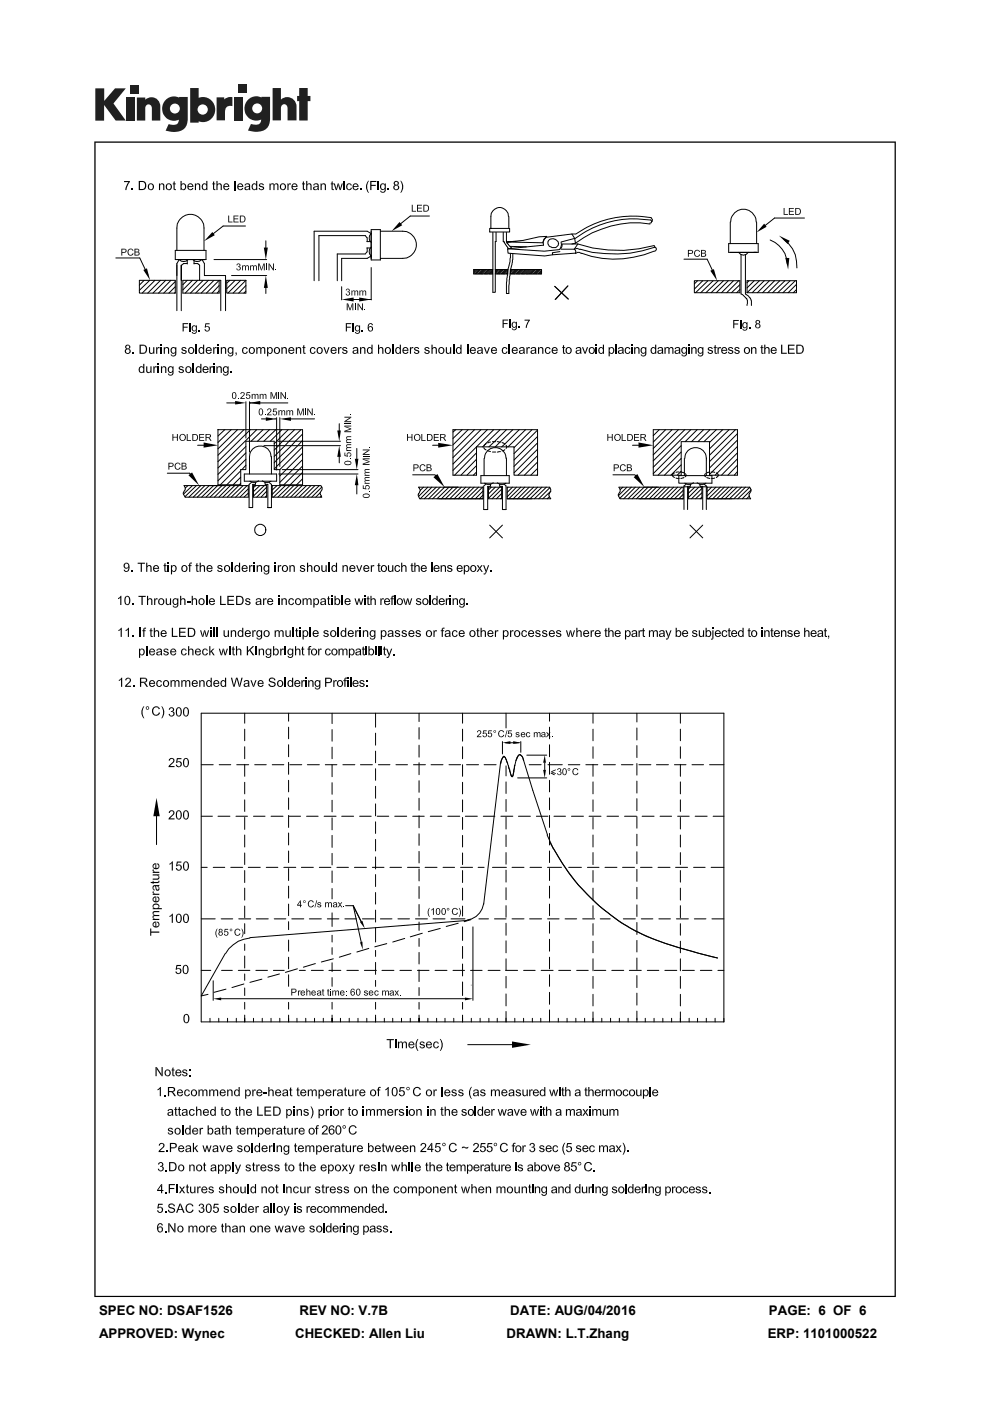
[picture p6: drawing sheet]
<svg xmlns="http://www.w3.org/2000/svg" width="210mm" height="297mm" viewBox="0 0 210 297" stroke-linecap="round" stroke-linejoin="round" font-family="sans-serif">
<defs><g id="words">
<g font-size="2.8">
<text x="21" y="278.7">SPEC NO: DSAF1526</text>
<text x="63.5" y="278.7">REV NO: V.7B</text>
<text x="108.2" y="278.7">DATE: AUG/04/2016</text>
<text x="163.1" y="278.7">PAGE: 6 OF 6</text>
<text x="21" y="283.6">APPROVED: Wynec</text>
<text x="62.6" y="283.6">CHECKED: Allen Liu</text>
<text x="107.5" y="283.6">DRAWN: L.T.Zhang</text>
<text x="162.8" y="283.6">ERP: 1101000522</text>
</g>
</g></defs>
<g fill="#231f20">
<path d="M20.2 18.7h1.9v2.7l2.3-2.7h2.3l-2.6 3.2 2.6 3.7h-2.2l-2.4-3.3v3.3h-1.9z"/>
<path d="M26.7 20.7h1.8v4.9h-1.8z"/>
<path d="M49.6 20.7h1.8v4.9h-1.8z"/>
<path d="M27.6 18h1.8v1.8h-1.8z"/>
<path d="M50.6 17.9h1.8v1.8h-1.8z"/>
<path d="M29 20.7h1.8v.4a1.9 1.9 0 0 1 2.2-.3 1.9 1.9 0 0 1 1 2v2.8h-1.8v-2.7a.7 .7 0 0 0-.7-.8 .7 .7 0 0 0-.7 .8v2.7h-1.8z"/>
<path d="M45.9 20.6h1.7v.5a2.02 2.02 0 0 1 1.7-.5v1.9h-.2a1.12 1.12 0 0 0-1.4 1.3v1.7h-1.8z"/>
<path d="M57.8 18.7h1.8v2.4a1.98 1.98 0 0 1 2.2-.3 1.98 1.98 0 0 1 1.1 2v2.7h-1.9v-2.6a.7 .7 0 0 0-.7-.8 .7 .7 0 0 0-.7 .8v2.6h-1.8z"/>
<path d="M63.5 18.7h1.8v1.6h.5v1.1h-.5v4.1h-1.8v-4.1h-.5v-1.1h.5z"/>
<path d="M40.3 18.7v7.3h1.8v-.3a2.63 2.63 0 0 0 3.5-2.5 2.63 2.63 0 0 0-3.5-2.5v-2zM41.9 23.2a1.1 1.1 0 0 1 2.2 0 1.1 1.1 0 0 1-2.2 0z"/>
<path d="M35.3 21a2.56 2.56 0 0 0-.6 3.3 2.56 2.56 0 0 0 3.2 1.1 1.09 1.09 0 0 1-1.5 1.1l-.6-.2-.7 1.4a5.3 5.3 0 0 0 3.8-.2 2.69 2.69 0 0 0 .9-2.4v-4.5h-1.8v.1l-.8-.2a2.44 2.44 0 0 0-1.9 .5zM36 23a1.06 1.06 0 0 1 2.1 0 1.06 1.06 0 0 1-2.1 0z"/>
<path d="M52.8 21a2.56 2.56 0 0 0-.6 3.3 2.56 2.56 0 0 0 3.2 1 1.09 1.09 0 0 1-1.5 1.1l-.7-.1-.6 1.4a5.3 5.3 0 0 0 3.7-.3 2.69 2.69 0 0 0 1-2.3v-4.6h-1.8v.2l-.9-.3a2.44 2.44 0 0 0-1.8 .6zM53.5 23a1.06 1.06 0 0 1 2.1 0 1.06 1.06 0 0 1-2.1 0z"/>
</g>
<g fill="#000">
<path d="M26.3 38.4h1.3l-.6 1.1-.2 .8h-.2v-.4l.7-1.3h-1zM29.4 38.4h1l.4 .2h-1.1v1.5h1l-.4 .2h-.9zM30.1 38.6h.7a1.26 1.26 0 0 1 0 1.5h-1.1a.78 .78 0 0 0 1-.5 .78 .78 0 0 0-.6-1zM31.5 39.1h.4a.56 .56 0 0 0-.3 .5 .56 .56 0 0 0 .4 .5h-.5a.9 .9 0 0 1 0-1zM31.5 39.1a.74 .74 0 0 1 1.2 .3 .74 .74 0 0 1-.7 .9l-.5-.2h.5a.55 .55 0 0 0 .4-.5 .55 .55 0 0 0-.4-.5zM33.7 38.9l.5 .2-.2 .3v.9h-.3zM34 39.1h.3zM34 39a.5 .5 0 0 1 .6-.1 .5 .5 0 0 1 .3 .5v.9h-.3v-1zM35.3 39.1h.5a.56 .56 0 0 0-.4 .5 .56 .56 0 0 0 .4 .5h-.5a.9 .9 0 0 1 0-1zM35.3 39.1a.74 .74 0 0 1 1.2 .3 .74 .74 0 0 1-.7 .9l-.5-.2h.5a.55 .55 0 0 0 .4-.5 .55 .55 0 0 0-.4-.5zM36.8 38.5l.2-.1v.5h.3v.2h-.3v.9l.2 .1h-.4v-1h-.2v-.2h.2zM38.3 38.4h.2v.7h.3a.61 .61 0 0 0 0 1l-.5 .2z"/>
<path d="M38.6 39l.3-.1a.69 .69 0 0 1 .6 .8 .69 .69 0 0 1-.9 .5l.3-.1a.57 .57 0 0 0 .4-.5 .57 .57 0 0 0-.4-.5zM39.9 39.1h.5h-.2l-.2 .4h1v.1l-1 .1v.2l.4 .2h-.5a.89 .89 0 0 1 0-1zM39.9 39.1a.64 .64 0 0 1 .7-.2 .64 .64 0 0 1 .4 .6h-1h.8l-.2-.4zM39.9 40.1h.6l.3-.3 .2 .1a.66 .66 0 0 1-1.1 .2zM41.3 38.9l.5 .2-.2 .3v.9h-.3zM41.6 39.1h.3zM41.6 39a.5 .5 0 0 1 .6-.1 .5 .5 0 0 1 .3 .5v.9h-.3v-1zM43 39l.4-.1 .4 .2h-.4a.57 .57 0 0 0-.4 .5 .57 .57 0 0 0 .4 .5h-.5a.88 .88 0 0 1 .1-1.1zM43.8 38.4h.2v1.9l-.5-.2a.59 .59 0 0 0 .3-.5 .59 .59 0 0 0-.4-.5h.4zM45.2 38.5l.2-.1v.5h.3v.2h-.3v.9l.2 .1h-.4v-1h-.2v-.2h.2zM45.9 38.4h.2v.7h.4l-.3 .2-.1 1h-.2zM46.2 39a.5 .5 0 0 1 .6-.1 .5 .5 0 0 1 .2 .5v.9h-.2v-1.1z"/>
<path d="M47.5 39.1h.5h-.2l-.2 .4h1v.1l-1 .1 .1 .2 .3 .2h-.5a.89 .89 0 0 1 0-1zM47.5 39.1a.64 .64 0 0 1 .7-.2 .64 .64 0 0 1 .4 .6h-1h.8l-.2-.4zM47.5 40.1h.7l.2-.3 .2 .1a.66 .66 0 0 1-1.1 .2zM50.5 39.1h.5h-.3l-.1 .4h1v.1l-1 .1v.2l.4 .2h-.5a.89 .89 0 0 1 0-1zM50.5 39.1a.64 .64 0 0 1 .7-.2 .64 .64 0 0 1 .4 .6h-1h.8l-.3-.4zM50.5 40.1h.6l.2-.3 .3 .1a.66 .66 0 0 1-1.1 .2zM52 39.1h.5l-.4 .2h-.2zM52 39.6h.8l-.6 .2-.1 .2 .7 .2a.53 .53 0 0 1-.6 .1 .53 .53 0 0 1-.3-.5zM52 39a.63 .63 0 0 1 .7-.1 .63 .63 0 0 1 .4 .7v.7h-.2l-.1-.2h-.3l.2-.1 .1-.4h-.8l.8-.2v-.2zM53.6 39l.4-.1 .3 .2h-.3a.57 .57 0 0 0-.4 .5 .57 .57 0 0 0 .4 .5h-.5a.88 .88 0 0 1 .1-1.1zM54.3 38.4h.3v1.9l-.5-.2a.59 .59 0 0 0 .3-.5 .59 .59 0 0 0-.4-.5h.3zM55 39l.4 .1-.3 .1 .1 .1 .6 .3 .2 .2a.62 .62 0 0 1-1 .3l.7-.1v-.2a.57 .57 0 0 1-.7-.8z"/>
<path d="M54.9 39.9l.2-.1 .4 .3h-.5zM55 39a.61 .61 0 0 1 1 .3zM57.2 38.9l.4 .2-.2 .3v.9h-.2zM57.4 39.1h.3zM57.4 39a.47 .47 0 0 1 .8 .1zM57.9 39.1h.7l-.3 .2-.1 1h-.2zM58.3 39a.45 .45 0 0 1 .5-.1 .45 .45 0 0 1 .3 .4v1h-.3v-1.1zM59.5 39.1h.5a.56 .56 0 0 0-.4 .5 .56 .56 0 0 0 .4 .5h-.5a.9 .9 0 0 1 0-1zM59.5 39.1a.74 .74 0 0 1 1.2 .3 .74 .74 0 0 1-.7 .9l-.5-.2h.5a.55 .55 0 0 0 .4-.5 .55 .55 0 0 0-.4-.5zM61 38.9h.2v.2h.3l-.3 .3v.9h-.2zM61.3 38.9h.4l-.1 .3-.4-.1zM62 39.1h.5h-.3l-.1 .4h1v.1l-1 .1v.2l.4 .2h-.5a.89 .89 0 0 1 0-1z"/>
<path d="M62 39.1a.64 .64 0 0 1 .7-.2 .64 .64 0 0 1 .4 .6h-1h.8l-.2-.4zM62 40.1h.6l.3-.3 .2 .1a.66 .66 0 0 1-1.1 .2zM64.2 38.5l.3-.1v.5h.2v.2h-.2v.9l.1 .1h-.4v-1h-.1v-.2h.1zM64.9 38.4h.3v.7h.4l-.4 .2v1h-.3zM65.2 39a.5 .5 0 0 1 .6-.1 .5 .5 0 0 1 .3 .5v.9h-.3v-1.1zM66.5 39.1h.5l-.3 .2h-.3zM66.5 39.6h.9l-.7 .2-.1 .2 .7 .2a.53 .53 0 0 1-.6 .1 .53 .53 0 0 1-.3-.5zM66.6 39a.63 .63 0 0 1 .7-.1 .63 .63 0 0 1 .3 .7l.1 .7h-.3v-.2h-.3l.2-.1 .1-.4h-.8l.8-.2-.1-.2zM68 38.9l.4 .2-.2 .3v.9h-.2zM68.2 39.1h.4zM68.3 39a.5 .5 0 0 1 .6-.1 .5 .5 0 0 1 .2 .5v.9h-.2v-1zM70.3 38.5l.3-.1v.5h.2v.2h-.2v.9l.1 .1h-.4v-1h-.2v-.2h.2z"/>
<path d="M70.8 38.9h.2l.3 1.1-.1 .3zM71.6 38.9h.3l-.4 1.4h-.3zM71.9 38.9l.3 1.1-.2 .3-.3-1.1zM72.5 38.9h.2l-.4 1.4h-.3zM72.9 38.4h.2v.2h-.2zM73.7 39l.5-.1 .3 .2h-.4a.59 .59 0 0 0-.3 .9l.3 .1h-.5a.88 .88 0 0 1 .1-1.1zM73.6 40.1h.6l.2-.3h.2a.61 .61 0 0 1-.4 .5 .61 .61 0 0 1-.6-.2zM74.1 39.1h.4l.1 .2h-.2zM74.9 39.1h.5h-.2l-.2 .4h1.1v.1l-1.1 .1 .1 .2 .3 .2h-.5a.89 .89 0 0 1 0-1zM74.9 39.1a.64 .64 0 0 1 .7-.2 .64 .64 0 0 1 .5 .6h-1.1h.8l-.2-.4zM74.9 40.1h.7l.2-.3 .3 .1a.66 .66 0 0 1-1.2 .2zM78.1 38.3h.2a2.24 2.24 0 0 0 0 2.6 1.43 1.43 0 0 1-.6-1.7z"/>
<path d="M78.5 38.4h1.3v.2h-1v.6h.9v.2h-.9v.9h-.3zM80.1 38.4h.2v.2h-.2zM80.8 39l.4 .1a.54 .54 0 0 0-.4 .5 .54 .54 0 0 0 .4 .5h.6l-.6 .2a.75 .75 0 0 1-.6-.5 .75 .75 0 0 1 .2-.8zM80.8 39a.55 .55 0 0 1 .8 .1zM81.3 39.1l.5-.2v1.2h-.5a.57 .57 0 0 0 .3-.5 .57 .57 0 0 0-.3-.5zM83.7 38.5l.4-.1 .4 .1-.7 .1-.1 .3 .1 .2 .7 .1h-.2l.2 .2-.7 .1-.1 .5 .3 .1-.4 .1a.54 .54 0 0 1 .2-1l-.3-.2zM84 38.5l.5 .1v.6h-.5l.4-.4zM84 39.4h.5l.2 .4a.66 .66 0 0 1-1.1 .4l.7-.2 .1-.5zM84.9 38.3a1.57 1.57 0 0 1 0 2.6v-.1a2.24 2.24 0 0 0 0-2.5zM25.7 52.7l1.1 .2h-.9v.5h.8l-.8 .2v.6h-.2zM26.3 52.9h.5l-.1 .5h-.8h.7v-.4zM27.4 52.8l.4-.1 .3 .2h-.4a.63 .63 0 0 0-.3 1l.3 .1-.4 .1a.86 .86 0 0 1 .1-1.3z"/>
<path d="M27.9 40h.3v.3h-.3zM27.3 54.1l.6-.1 .2-.3h.2a.65 .65 0 0 1-1 .4zM27.7 52.9h.4l.2 .2-.2 .1zM28.5 52.7l1 .2h-.8v.4l.7 .1 .1 .1h-.8v.5l.8 .1-1 .1zM29 52.9h.5l-.1 .5-.7-.1h.6v-.3zM29.1 53.5h.4v.5h-.8h.6v-.4zM30.4 57.2l.8-.3 .6 2.5zM36.8 40.1h.5v.2h-.4zM38.5 40.1h.4zM45 49.2l.6 .7-2.3 1.2zM42.9 40.1h.9a.5 .5 0 0 1-.9 0zM45.2 40.1h.5v.2h-.4z"/>
<path d="M48.4 45.7h.2v1.3h.7v.2h-.9zM49.7 38.4h.2v1.9h-.2zM50.3 56h.3l-.3 .3-.2-.1zM50.1 56.9h.2l.3 .3h-.4zM50.5 56.5l.5 .1h-.5zM49.5 45.7h1.1v.2h-.9v.4h.8v.2h-.8v.5h.9v.2h-1.1zM50.3 56a.4 .4 0 0 1 .5-.1 .4 .4 0 0 1 .1 .6h-.4l.3-.1v-.3zM50.6 56.6h.4l.1 .3a.49 .49 0 0 1-.4 .4 .49 .49 0 0 1-.5-.1l.6-.1v-.4zM50.9 45.7l1 .2h-.8v1.1h.8l-1 .2zM51.4 56.3l.3 .1-.2 .9h-.1zM51.5 56.4h.3zM51.6 56.4l.3-.2 .2 .2z"/>
<path d="M51.4 45.9h.5a.94 .94 0 0 1 0 1.1h-.8a.58 .58 0 0 0 .8-.4 .58 .58 0 0 0-.5-.7zM51.9 56.4h.5l-.2 .2v.7h-.2zM52.2 56.4a.34 .34 0 0 1 .4-.1 .34 .34 0 0 1 .2 .3v.7h-.2v-.8zM52.4 40.1h.4zM53.1 56.3l.3 .1-.2 .9h-.1zM53.2 56.4h.3zM53.3 56.4l.3-.2 .2 .2zM53.6 56.4h.5l-.2 .2v.7h-.2zM53.5 40.1h.8a.5 .5 0 0 1-.8 0zM53.9 56.4a.34 .34 0 0 1 .4-.1 .34 .34 0 0 1 .2 .3v.7h-.2v-.8zM54.8 55.9h.2l-.1 1.4h-.1zM55 55.9l.5 1.2-.1 .2-.5-1.2z"/>
<path d="M55.9 55.9h.2l-.6 1.4h-.1zM56.1 55.9v1.4h-.1v-1.2zM56 52.5h.8l-.4 2.5zM56.4 58.4l.4 2.6h-.8zM56.5 55.9h.2v1.4h-.2zM57 55.9h.2l-.1 1.4h-.1zM57.2 55.9l.7 1.1v.3l-.8-1.1zM57.9 55.9h.2v1.4h-.2zM58.4 57.1h.2v.2h-.2zM64.2 40.1h.5v.2h-.4zM66.9 40.1h.5zM70.3 40.1h.5v.2h-.4z"/>
<path d="M72.9 38.9h.2v1.4h-.2zM76.4 40h.2v.3h-.2zM80.1 38.9h.2v1.4h-.2zM80.6 40.4l.6 .3h-.5zM80.7 40.7l.8-.1 .1-.5h.2a.65 .65 0 0 1-.3 .7 .65 .65 0 0 1-.8-.1zM82.2 40h.3v.3h-.3zM84.7 47.1l.6 .7-2.3 1.2zM87.3 43.4h.2v1.3h.7v.2h-.9zM88.5 43.4h1v.2h-.9v.4h.8v.2h-.8v.5h.9v.2h-1zM89.8 43.4l1 .2h-.8v1.1h.8l-1 .2zM90.3 43.6h.6a.94 .94 0 0 1-.1 1.1h-.8a.58 .58 0 0 0 .8-.4 .58 .58 0 0 0-.5-.7zM145.9 53l1 .2h-.8v.5h.8l-.8 .1v.6h-.2z"/>
<path d="M146.5 53.2h.4v.5h-.8l.6-.1v-.4zM147.5 53.1l.5-.1 .3 .1h-.4a.63 .63 0 0 0-.3 1.1l.3 .1h-.5a.86 .86 0 0 1 .1-1.2zM147.4 54.3h.7l.2-.4 .2 .1a.65 .65 0 0 1-1.1 .3zM147.9 53.1h.4l.2 .3h-.2zM148.7 53l.9 .1-.7 .1v.4h.7l.1 .2h-.8v.5h.8l-1 .1zM149.2 53.2h.5l-.1 .4h-.7l.6-.1v-.3zM149.2 53.8h.5v.5h-.8l.6-.1v-.4zM150.7 57.4l.7-.3 .7 2.4zM162.1 47.4l.5 .7-2.1 1.2zM165.2 50l2.3 1.1-.4 .6zM166.2 44.1h.2v1.3h.7v.2h-.9zM166.6 54.7h.8l-.2 2.4z"/>
<path d="M167.3 44.1h1.1v.2h-.9v.4h.8v.2h-.8v.5h.9v.2h-1.1zM168.7 44.1l1 .1-.8 .1v1.1h.8l-1 .2zM169.2 44.3h.5a.94 .94 0 0 1 0 1.1h-.8a.58 .58 0 0 0 .8-.4 .58 .58 0 0 0-.5-.7zM26.7 73.2l.4-.1 .4 .1-.6 .2-.1 .2 .1 .2 .6 .1-.1 .1 .2 .1-.8 .1v.5l.3 .2h-.5a.54 .54 0 0 1 .2-.9l-.2-.3zM27.1 73.3h.5l-.1 .6h-.4l.3-.3zM27.1 74.1h.5l.1 .4a.66 .66 0 0 1-1.1 .4l.8-.2v-.5zM28.1 74.7h.3v.3h-.3zM29.7 77.7l.3-.1 .4 .2h-.4a.57 .57 0 0 0-.4 .6 .57 .57 0 0 0 .4 .5h-.4a.88 .88 0 0 1 .1-1.2zM29.6 78.9h.8a.5 .5 0 0 1-.8 0zM29.6 73.1h1l.3 .2h-1v1.5h1l-.4 .2h-.9zM30.4 77.1h.2v2l-.5-.2a.59 .59 0 0 0 .3-.6 .59 .59 0 0 0-.4-.5h.4zM30.3 73.3l.7 .1a1.26 1.26 0 0 1-.1 1.4h-1a.78 .78 0 0 0 1-.5 .78 .78 0 0 0-.6-1z"/>
<path d="M31 77.7h.2l.1 1.2 .6 .1-.6 .1-.2-.2zM31.5 78.9h.4zM31.6 73.6h.2l.1 1.2 .6 .1-.6 .1-.2-.2zM31.9 77.7h.2v1.4l-.4-.2 .2-.3zM32.1 74.8h.4zM32.5 73.6h.2v1.4l-.4-.2 .2-.3zM32.5 77.7h.2v.2h.3l-.2 .3v.9h-.3zM32.9 77.7h.4l-.1 .2h-.5zM33.1 73.6h.2v.2h.3l-.2 .3v.9h-.3zM33.5 77.7h.2v1.4h-.2zM33.5 77.1h.2v.3h-.2zM33.5 73.6l.4 .1-.1 .2-.5-.1z"/>
<path d="M34.1 73.6h.2v1.4h-.2zM34.1 73.1h.2v.2h-.2zM34.1 77.7l.5 .2-.2 .3v.9h-.3zM34.4 77.8h.4zM34.4 77.8a.5 .5 0 0 1 .6-.1 .5 .5 0 0 1 .3 .5v.9h-.3v-1.1zM34.7 73.6l.5 .2-.2 .3v.9h-.3zM35 73.8h.3zM35 73.7a.5 .5 0 0 1 .6-.1 .5 .5 0 0 1 .3 .6v.8h-.3v-1zM35.6 79.2l.6 .3h-.5zM35.8 77.8h.4a.54 .54 0 0 0-.4 .6 .54 .54 0 0 0 .4 .5h.6l-.6 .2a.75 .75 0 0 1-.6-.5 .75 .75 0 0 1 .2-.8zM35.8 77.8a.55 .55 0 0 1 .8 0zM36.2 75.1l.6 .3h-.5z"/>
<path d="M36.4 73.8h.4a.54 .54 0 0 0-.4 .5 .54 .54 0 0 0 .4 .5h.6l-.6 .2a.75 .75 0 0 1-.6-.5 .75 .75 0 0 1 .2-.7zM36.4 73.8a.55 .55 0 0 1 .8 0zM35.7 79.5l.7-.1 .2-.5h.2a.65 .65 0 0 1-.3 .7 .65 .65 0 0 1-.8-.1zM36.3 77.9l.5-.2v1.2h-.5a.57 .57 0 0 0 .3-.5 .57 .57 0 0 0-.3-.5zM36.3 75.4l.7-.1 .2-.5h.2a.65 .65 0 0 1-.3 .7 .65 .65 0 0 1-.8-.1zM36.9 73.8l.5-.2v1.2h-.6a.57 .57 0 0 0 .4-.5 .57 .57 0 0 0-.3-.5zM38 77.8h.4l-.3 .2 .1 .1 .6 .2 .2 .3a.62 .62 0 0 1-1 .3l.7-.1v-.2a.57 .57 0 0 1-.7-.8zM37.9 78.7l.2-.1 .4 .3h-.5zM38 77.8a.61 .61 0 0 1 1 .2zM38.6 73.8h.4l-.3 .1v.1l.7 .3 .2 .2a.62 .62 0 0 1-1 .4l.7-.1v-.3a.57 .57 0 0 1-.7-.7zM38.4 74.6h.3l.3 .3h-.4zM38.6 73.7a.61 .61 0 0 1 1 .3z"/>
<path d="M39.5 77.8h.4a.56 .56 0 0 0-.4 .6 .56 .56 0 0 0 .5 .5h-.5a.9 .9 0 0 1 0-1.1zM38.7 68.5h1.2v.2h-.9v.6h.8v.2h-.8v.8h-.3zM39.5 77.8a.74 .74 0 0 1 1.2 .3 .74 .74 0 0 1-.8 1l-.4-.2h.5a.55 .55 0 0 0 .4-.5 .55 .55 0 0 0-.4-.6zM40.1 73.8h.4a.56 .56 0 0 0-.4 .5 .56 .56 0 0 0 .4 .6h-.4a.9 .9 0 0 1 0-1.1zM40.2 69h.2v1.3h-.2zM40.2 68.5h.2v.3h-.2zM40.1 73.8a.74 .74 0 0 1 1.2 .3 .74 .74 0 0 1-.8 1l-.4-.2h.4a.55 .55 0 0 0 .5-.6 .55 .55 0 0 0-.5-.5zM40.7 70.4l.5 .2h-.4zM40.8 69.1h.4a.49 .49 0 0 0-.3 .5 .49 .49 0 0 0 .3 .5h.6l-.6 .2a.69 .69 0 0 1-.4-1.2zM40.9 77.1h.2v2h-.2zM40.8 69.1a.5 .5 0 0 1 .8 .1zM41.5 73.1h.2v1.9h-.2z"/>
<path d="M40.8 70.6h.6l.1-.5h.3l-.1 .5a.64 .64 0 0 1-.9 0zM41.3 69.2l.5-.2v1.1h-.5a.52 .52 0 0 0 .3-.5 .52 .52 0 0 0-.3-.4zM41.8 77.7l.4-.1 .3 .2h-.4a.57 .57 0 0 0-.4 .6 .57 .57 0 0 0 .4 .5h-.4a.88 .88 0 0 1 .1-1.2zM42.1 70h.3v.3h-.3zM41.7 78.9h.8a.5 .5 0 0 1-.8 0zM42.4 73.7l.3-.1 .4 .2h-.4a.57 .57 0 0 0-.4 .5 .57 .57 0 0 0 .4 .6h-.4a.88 .88 0 0 1 .1-1.2zM42.5 77.1h.2v2l-.5-.2a.59 .59 0 0 0 .3-.6 .59 .59 0 0 0-.4-.5h.4zM42.3 74.9l.8-.1a.5 .5 0 0 1-.8 .1zM43.1 77.8h.5l-.2 .1-.2 .3 1 .1v.1h-1l.1 .3 .3 .2h-.5a.89 .89 0 0 1 0-1.1zM43.1 73.1h.2v1.9l-.5-.2a.59 .59 0 0 0 .3-.5 .59 .59 0 0 0-.4-.5h.4zM43.4 69.8h.2l.3 .3h.5a.58 .58 0 0 1-.6 .2 .58 .58 0 0 1-.4-.5zM43.1 77.8a.64 .64 0 0 1 .7-.1 .64 .64 0 0 1 .4 .6l-1-.1h.8l-.2-.3z"/>
<path d="M43.8 73.8h.5h-.3l-.1 .4h1v.1l-1 .1v.2l.4 .3h-.5a.89 .89 0 0 1 0-1.1zM43.1 78.9h.7l.2-.3 .2 .1a.66 .66 0 0 1-1.1 .2zM43.7 69.2l.3-.1 .3 .1zM43.8 73.8a.64 .64 0 0 1 .7-.2 .64 .64 0 0 1 .4 .6h-1h.8l-.2-.4zM43.9 69.3h.5l.1 .3-.1 .5h-.5l.3-.1 .1-.3-.1-.3zM43.6 68.5h.9v.2h-.7l-.1 .5 .7 .1-1 .1zM43.8 74.9l.6-.1 .3-.2h.2a.66 .66 0 0 1-1.1 .3zM44.5 77.7h.2v.2h.3l-.3 .3v.9h-.2zM44.8 77.7h.4l-.1 .2h-.4zM45.3 77.7h.2v1.4h-.2zM45.3 77.1h.2v.3h-.2zM45.2 73.6h.2v.2h.3l-.2 .3v.9h-.3z"/>
<path d="M45.6 73.6l.4 .1-.1 .2-.5-.1zM45.9 77.7l.5 .2-.2 .3-.1 .9h-.2zM46.1 77.8h.4zM46.2 73.6h.2v1.4h-.2zM46.2 73.1h.2v.2h-.2zM46.2 77.8a.5 .5 0 0 1 .6-.1 .5 .5 0 0 1 .2 .5v.9h-.2v-1.1zM46.8 73.6l.5 .2-.2 .3v.9h-.3zM47.1 73.8h.3zM47.3 79.2l.6 .3h-.5zM47.4 77.8h.5a.54 .54 0 0 0-.4 .6 .54 .54 0 0 0 .4 .5h.6l-.6 .2a.75 .75 0 0 1-.6-.5 .75 .75 0 0 1 .1-.8zM47.1 73.7a.5 .5 0 0 1 .6-.1 .5 .5 0 0 1 .3 .6v.8h-.3v-1zM47.4 77.8a.55 .55 0 0 1 .9 0z"/>
<path d="M48.3 75.1l.6 .3h-.5zM48.5 73.8h.4a.54 .54 0 0 0-.4 .5 .54 .54 0 0 0 .4 .5h.6l-.6 .2a.75 .75 0 0 1-.6-.5 .75 .75 0 0 1 .2-.7zM47.4 79.5l.7-.1 .1-.5h.3a.65 .65 0 0 1-.3 .7 .65 .65 0 0 1-.8-.1zM48 77.9l.5-.2v1.2h-.6a.57 .57 0 0 0 .4-.5 .57 .57 0 0 0-.3-.5zM48.8 78.8h.3v.3h-.3zM48.5 73.8a.55 .55 0 0 1 .8 0zM48.4 75.4l.7-.1 .2-.5h.2a.65 .65 0 0 1-.3 .7 .65 .65 0 0 1-.8-.1zM49 73.8l.5-.2v1.2h-.6a.57 .57 0 0 0 .4-.5 .57 .57 0 0 0-.3-.5zM49.9 74.7h.3v.6l-.2 .1 .1-.4h-.2zM51.6 73.7l.5-.1 .3 .2h-.4a.59 .59 0 0 0-.3 .9l.3 .2h-.5a.88 .88 0 0 1 .1-1.2zM51.5 74.9l.6-.1 .2-.3h.3a.61 .61 0 0 1-.5 .5 .61 .61 0 0 1-.6-.1zM52 73.8h.4l.1 .2-.2 .1z"/>
<path d="M52.9 73.8h.5a.56 .56 0 0 0-.4 .5 .56 .56 0 0 0 .4 .6h-.5a.9 .9 0 0 1 0-1.1zM52.9 73.8a.74 .74 0 0 1 1.2 .3 .74 .74 0 0 1-.7 1l-.5-.2h.5a.55 .55 0 0 0 .4-.6 .55 .55 0 0 0-.4-.5zM54.4 73.6l.4 .2-.2 .3v.9h-.2zM54.6 73.8h.4zM54.6 73.7a.47 .47 0 0 1 .8 .1zM55.1 73.8h.7l-.3 .2-.1 1h-.2zM55.5 73.7a.45 .45 0 0 1 .5-.1 .45 .45 0 0 1 .3 .5v.9h-.3v-1zM56.7 73.6l.4 .2a.6 .6 0 0 0 .1 1.1h-.3v.7h-.2zM56.9 73.7l.4 .1zM56.9 73.7l.5-.1a.77 .77 0 0 1 .5 .7 .77 .77 0 0 1-.6 .8l-.4-.2h.3a.57 .57 0 0 0 .4-.6 .57 .57 0 0 0-.3-.5zM58.3 73.8h.4a.56 .56 0 0 0-.4 .5 .56 .56 0 0 0 .4 .6h-.4a.9 .9 0 0 1 0-1.1zM58.3 73.8a.74 .74 0 0 1 1.2 .3 .74 .74 0 0 1-.8 1l-.4-.2h.4a.55 .55 0 0 0 .5-.6 .55 .55 0 0 0-.5-.5z"/>
<path d="M59.7 73.6l.5 .2-.3 .3v.9h-.2zM59.9 73.8h.4zM60 73.7a.5 .5 0 0 1 .6-.1 .5 .5 0 0 1 .2 .6v.8h-.2v-1zM61.3 73.8h.5h-.2l-.2 .4h1v.1l-1 .1 .1 .2 .3 .3h-.5a.89 .89 0 0 1 0-1.1zM61.3 73.8a.64 .64 0 0 1 .7-.2 .64 .64 0 0 1 .4 .6h-1h.8l-.2-.4zM61.3 74.9l.7-.1 .2-.2h.2a.66 .66 0 0 1-1.1 .3zM62.7 73.6l.5 .2-.2 .3v.9h-.3zM63 73.8h.4zM63 73.7a.5 .5 0 0 1 .6-.1 .5 .5 0 0 1 .3 .6v.8h-.3v-1zM64.3 73.3l.2-.2v.5h.3v.2h-.3v.9l.2 .1h-.4v-1h-.2v-.2h.2zM64.3 74.8h.5v.2h-.4zM66 73.7l.5-.1 .3 .2h-.4a.59 .59 0 0 0-.3 .9l.3 .2h-.5a.88 .88 0 0 1 .1-1.2z"/>
<path d="M65.9 74.9l.6-.1 .2-.3h.2a.61 .61 0 0 1-.4 .5 .61 .61 0 0 1-.6-.1zM66.4 73.8h.4l.1 .2-.2 .1zM67.3 73.8h.4a.56 .56 0 0 0-.3 .5 .56 .56 0 0 0 .4 .6h-.5a.9 .9 0 0 1 0-1.1zM67.3 73.8a.74 .74 0 0 1 1.2 .3 .74 .74 0 0 1-.7 1l-.5-.2h.5a.55 .55 0 0 0 .4-.6 .55 .55 0 0 0-.4-.5zM68.6 73.6h.3l.3 1.1-.1 .3zM69.6 73.6h.3l-.5 1.4h-.3zM70.3 73.8h.5h-.3l-.1 .4h1v.1l-1 .1v.2l.4 .3h-.5a.89 .89 0 0 1 0-1.1zM70.3 73.8a.64 .64 0 0 1 .7-.2 .64 .64 0 0 1 .4 .6h-1h.8l-.2-.4zM70.3 74.9l.6-.1 .3-.2h.2a.66 .66 0 0 1-1.1 .3zM71.7 73.6h.2v.2h.3l-.2 .3-.1 .9h-.2zM72.1 73.6l.4 .1-.1 .2-.5-.1zM72.5 63.5l2.5-.4v.8z"/>
<path d="M72.7 73.8h.4l-.3 .1v.1l.7 .3 .2 .2a.62 .62 0 0 1-1 .4l.7-.1v-.3a.57 .57 0 0 1-.7-.7zM72.5 74.6h.3l.3 .3h-.4zM72.7 73.7a.61 .61 0 0 1 1 .3zM73.4 61.3h.4l-.3 .3h-.2zM73.3 62.3l.2-.1 .3 .3h-.4zM73.7 61.8l.4 .1-.4 .1zM73.4 61.3a.4 .4 0 0 1 .6 0 .4 .4 0 0 1 .1 .5h-.4l.3-.1-.1-.3zM73.5 64.3h.3l-.1 1.5h-.2zM73.8 64.3l.5 1.3-.1 .2-.5-1.3zM73.8 61.9h.3l.2 .4a.49 .49 0 0 1-.4 .4 .49 .49 0 0 1-.5-.2l.6-.1v-.3zM73.3 68.5h1.2v.2h-.9v.6h.8v.2h-.8v.8h-.3zM74.5 61.6l.4 .2-.2 .9h-.2z"/>
<path d="M74.7 61.7h.3zM74.8 69h.2v1.3h-.2zM74.8 68.5h.2v.3h-.2zM74.9 73.8h.5l-.4 .2h-.2zM74.7 64.3h.2l-.6 1.5h-.1zM74.9 64.3v1.5h-.2v-1.2zM74.9 74.3h.8l-.6 .2-.1 .2 .7 .2a.53 .53 0 0 1-.6 .1 .53 .53 0 0 1-.3-.5zM74.8 61.7l.3-.1 .2 .2zM75.3 64.3h.2v1.5h-.2zM75.3 70.4l.5 .2h-.4zM75.1 61.8l.5-.1-.2 .2v.8h-.2zM75.4 69.1h.4a.49 .49 0 0 0-.3 .5 .49 .49 0 0 0 .3 .5h.6l-.6 .2a.69 .69 0 0 1-.4-1.2z"/>
<path d="M74.9 73.7a.63 .63 0 0 1 .8 0 .63 .63 0 0 1 .3 .6l.1 .7h-.3v-.2h-.3l.2-.1v-.4h-.7l.7-.2v-.2zM75.3 74.9l.5-.1zM75.4 61.7a.34 .34 0 0 1 .4-.1 .34 .34 0 0 1 .2 .3v.8h-.2v-.9zM75.4 69.1a.5 .5 0 0 1 .8 .1zM75.8 64.3h.2v1.5h-.2zM76 64.3l.8 1.2v.3l-.8-1.2zM75.4 70.6h.6l.2-.5h.2l-.1 .5a.64 .64 0 0 1-.9 0zM75.9 69.2l.5-.2v1.1h-.5a.52 .52 0 0 0 .3-.5 .52 .52 0 0 0-.3-.4zM76.2 61.6l.4 .2-.2 .9h-.2zM76.4 61.7h.3zM76.4 73.6l.4 .2-.2 .3v.9h-.2zM76.6 73.8h.4z"/>
<path d="M76.4 61.7l.4-.1 .2 .2zM76.8 70h.2v.3h-.2zM76.8 64.3h.2v1.5h-.2zM76.6 73.7a.5 .5 0 0 1 .6-.1 .5 .5 0 0 1 .3 .6v.8h-.2v-1zM76.8 61.8l.5-.1-.2 .2-.1 .8h-.1zM77.3 65.6h.2v.2h-.2zM77.1 61.7a.34 .34 0 0 1 .4-.1 .34 .34 0 0 1 .2 .3v.8h-.2v-.9zM78.2 68.7h.4a.53 .53 0 0 0-.4 .7h.2a.42 .42 0 0 0-.2 .4 .42 .42 0 0 0 .4 .3h.4l-.5 .2a1.1 1.1 0 0 1-.3-1.6zM78.1 73.7l.4-.1 .3 .2h-.4a.57 .57 0 0 0-.4 .5 .57 .57 0 0 0 .4 .6h-.4a.88 .88 0 0 1 .1-1.2zM78 74.9l.8-.1a.5 .5 0 0 1-.8 .1zM78.2 68.7a.53 .53 0 0 1 .5-.2 .53 .53 0 0 1 .4 .4zM78.2 69.3a.51 .51 0 0 1 .8 0z"/>
<path d="M76.2 63.1l2.5 .4-2.5 .4zM78.6 69.3l.4 .1 .1 .2-.1 .5h-.4l.2-.1 .1-.3-.1-.2zM78.8 73.1h.2v1.9l-.5-.2a.59 .59 0 0 0 .3-.5 .59 .59 0 0 0-.4-.5h.4zM80.2 73.1h.2v.7h.4l-.4 .2v1h-.2zM80.5 73.7a.5 .5 0 0 1 .5-.1 .5 .5 0 0 1 .3 .5v.9h-.2v-1.1zM81.8 73.8h.4a.56 .56 0 0 0-.4 .5 .56 .56 0 0 0 .5 .6h-.5a.9 .9 0 0 1 0-1.1zM81.8 73.8a.74 .74 0 0 1 1.2 .3 .74 .74 0 0 1-.7 1l-.5-.2h.5a.55 .55 0 0 0 .4-.6 .55 .55 0 0 0-.4-.5zM83.2 73.1h.3v1.9h-.3zM84.1 73.7l.4-.1 .3 .2h-.4a.57 .57 0 0 0-.4 .5 .57 .57 0 0 0 .4 .6h-.4a.88 .88 0 0 1 .1-1.2zM84 74.9l.8-.1a.5 .5 0 0 1-.8 .1zM84.8 73.1h.2v1.9l-.5-.2a.59 .59 0 0 0 .3-.5 .59 .59 0 0 0-.4-.5h.4zM85.5 73.8h.5h-.2l-.2 .4h1v.1l-1 .1 .1 .2 .3 .3h-.5a.89 .89 0 0 1 0-1.1z"/>
<path d="M85.5 73.8a.64 .64 0 0 1 .7-.2 .64 .64 0 0 1 .4 .6h-1h.8l-.2-.4zM85.5 74.9l.7-.1 .2-.2h.2a.66 .66 0 0 1-1.1 .3zM86.9 73.6h.3v.2h.2l-.2 .3v.9h-.3zM87.3 73.6l.4 .1-.1 .2-.4-.1zM87.9 73.8h.5l-.3 .1v.1l.7 .3 .1 .2a.62 .62 0 0 1-1 .4l.7-.1v-.3a.57 .57 0 0 1-.7-.7zM87.8 74.6h.2l.4 .3h-.5zM87.9 73.7a.61 .61 0 0 1 1 .3zM90.1 73.8h.5l-.3 .1v.1l.7 .3 .1 .2a.62 .62 0 0 1-1 .4l.7-.1v-.3a.57 .57 0 0 1-.7-.7zM90 74.6h.2l.4 .3h-.5zM90.1 73.7a.61 .61 0 0 1 1 .3zM91.5 73.1h.3v.7h.3l-.3 .2v1h-.3zM91.8 73.7a.5 .5 0 0 1 .6-.1 .5 .5 0 0 1 .3 .5v.9h-.3v-1.1z"/>
<path d="M93.1 73.8h.5a.56 .56 0 0 0-.4 .5 .56 .56 0 0 0 .4 .6h-.5a.9 .9 0 0 1 0-1.1zM93.1 73.8a.74 .74 0 0 1 1.2 .3 .74 .74 0 0 1-.7 1l-.5-.2h.5a.55 .55 0 0 0 .4-.6 .55 .55 0 0 0-.4-.5zM94.6 73.6h.2l.1 1.2 .5 .1-.6 .1-.2-.2zM95.1 74.8h.4zM95.5 73.6h.2v1.4l-.4-.2 .2-.3zM96.1 73.1h.2v1.9h-.2zM96.9 73.7l.4-.1 .4 .2h-.4a.57 .57 0 0 0-.4 .5 .57 .57 0 0 0 .4 .6h-.4a.88 .88 0 0 1 0-1.2zM96.9 74.9l.8-.1a.5 .5 0 0 1-.8 .1zM97.7 73.1h.2v1.9l-.5-.2a.59 .59 0 0 0 .3-.5 .59 .59 0 0 0-.4-.5h.4zM99 73.1h.3v1.9h-.3zM99.8 73.8h.5h-.2l-.2 .4h1v.1l-1 .1 .1 .2 .3 .3h-.5a.89 .89 0 0 1 0-1.1zM99.8 73.8a.64 .64 0 0 1 .7-.2 .64 .64 0 0 1 .4 .6h-1h.8l-.2-.4z"/>
<path d="M99.8 74.9l.7-.1 .2-.2h.2a.66 .66 0 0 1-1.1 .3zM101.3 73.8h.5l-.4 .2h-.2zM101.3 74.3h.8l-.6 .2-.1 .2 .7 .2a.53 .53 0 0 1-.6 .1 .53 .53 0 0 1-.3-.5zM101.3 73.7a.63 .63 0 0 1 .8 0 .63 .63 0 0 1 .3 .6l.1 .7h-.3v-.2h-.3l.2-.1v-.4h-.7l.7-.2v-.2zM101.7 74.9l.5-.1zM102.6 73.6h.3l.4 1.1-.1 .3zM103.7 73.6h.2l-.5 1.4h-.2zM104.3 73.8h.5h-.2l-.2 .4h1v.1l-1 .1v.2l.4 .3h-.5a.89 .89 0 0 1 0-1.1zM104.3 73.8a.64 .64 0 0 1 .7-.2 .64 .64 0 0 1 .4 .6h-1h.8l-.2-.4zM104.3 74.9l.6-.1 .3-.2h.2a.66 .66 0 0 1-1.1 .3zM106.7 73.7l.5-.1 .3 .2h-.4a.59 .59 0 0 0-.3 .9l.3 .2h-.5a.88 .88 0 0 1 .1-1.2zM106.6 74.9l.6-.1 .2-.3h.2a.61 .61 0 0 1-.4 .5 .61 .61 0 0 1-.6-.1z"/>
<path d="M107.1 73.8h.4l.1 .2-.2 .1zM106.6 67.8h1.2v.2h-1v.5h.9v.2h-.9v.8h-.2zM107.9 73.1h.3v1.9h-.3zM108.1 68.2h.2v1.3h-.2zM108.1 67.8h.2v.2h-.2zM108.6 69.6l.5 .2-.5 .1zM108.7 68.4h.4a.49 .49 0 0 0-.4 .5 .49 .49 0 0 0 .4 .4h.5l-.6 .2a.69 .69 0 0 1-.3-1.1zM108.7 73.8h.5h-.2l-.2 .4h1v.1l-1 .1v.2l.4 .3h-.5a.89 .89 0 0 1 0-1.1zM108.7 68.4a.5 .5 0 0 1 .7 0zM108.7 73.8a.64 .64 0 0 1 .7-.2 .64 .64 0 0 1 .4 .6h-1h.8l-.2-.4zM108.7 74.9l.6-.1 .3-.2h.2a.66 .66 0 0 1-1.1 .3zM108.6 69.9l.7-.1 .1-.5h.2l-.1 .5a.64 .64 0 0 1-.9 .1z"/>
<path d="M109.2 68.4l.4-.2v1.1h-.5a.52 .52 0 0 0 .3-.4 .52 .52 0 0 0-.2-.5zM110 69.3h.3v.2h-.3zM110.2 73.8h.5l-.4 .2h-.2zM110.2 74.3h.8l-.6 .2-.1 .2 .7 .2a.53 .53 0 0 1-.6 .1 .53 .53 0 0 1-.3-.5zM110.2 73.7a.63 .63 0 0 1 .8 0 .63 .63 0 0 1 .3 .6v.7h-.2l-.1-.2h-.2l.1-.1 .1-.4h-.7l.7-.2v-.2zM110.6 74.9l.5-.1zM111.7 73.6h.2v.2h.3l-.3 .3v.9h-.2zM112 73.6l.4 .1-.1 .2-.4-.1zM111.3 67.8h1.1l-.7 1.7h-.2l.1-.4 .5-1.1h-.8zM112.7 73.8h.4l-.3 .2h-.3zM112.7 74.3h.8l-.7 .2v.2l.7 .2a.53 .53 0 0 1-.6 .1 .53 .53 0 0 1-.4-.5zM112.7 73.7a.63 .63 0 0 1 .7 0 .63 .63 0 0 1 .3 .6l.1 .7h-.2l-.1-.2h-.3l.2-.1 .1-.4h-.8l.8-.2-.1-.2z"/>
<path d="M113 74.9l.5-.1zM114.1 73.6l.5 .2-.2 .3-.1 .9h-.2zM114.4 73.8h.3zM114.4 73.7a.5 .5 0 0 1 .6-.1 .5 .5 0 0 1 .3 .6v.8h-.3v-1zM115.8 73.7l.5-.1 .3 .2h-.4a.59 .59 0 0 0-.3 .9l.3 .2h-.5a.88 .88 0 0 1 .1-1.2zM115.7 74.9l.7-.1 .2-.3h.2a.61 .61 0 0 1-.4 .5 .61 .61 0 0 1-.7-.1zM116.2 73.8h.4l.2 .2-.3 .1zM117.2 73.8h.5h-.3l-.1 .4h1v.1l-1.1 .1 .1 .2 .4 .3h-.5a.89 .89 0 0 1 0-1.1zM117.2 73.8a.64 .64 0 0 1 .7-.2 .64 .64 0 0 1 .4 .6h-1h.7l-.2-.4zM117.2 74.9l.6-.1 .2-.2h.3a.66 .66 0 0 1-1.1 .3zM119.4 73.3l.2-.2v.5h.3v.2h-.3v.9l.2 .1h-.4v-1h-.2v-.2h.2zM119.4 74.8h.5v.2h-.4z"/>
<path d="M120.1 73.8h.5a.56 .56 0 0 0-.4 .5 .56 .56 0 0 0 .4 .6h-.5a.9 .9 0 0 1 0-1.1zM120.1 73.8a.74 .74 0 0 1 1.2 .3 .74 .74 0 0 1-.7 1l-.5-.2h.5a.55 .55 0 0 0 .4-.6 .55 .55 0 0 0-.4-.5zM122.2 73.8h.5l-.4 .2h-.2zM122.2 74.3h.8l-.6 .2-.1 .2 .7 .2a.53 .53 0 0 1-.6 .1 .53 .53 0 0 1-.3-.5zM122.2 73.7a.63 .63 0 0 1 .8 0 .63 .63 0 0 1 .3 .6l.1 .7h-.3v-.2h-.3l.2-.1v-.4h-.7l.7-.2v-.2zM122.6 74.9l.5-.1zM123.4 73.6h.3l.4 1.1-.1 .3zM124.5 73.6h.2l-.5 1.4h-.2zM125 73.8h.5a.56 .56 0 0 0-.4 .5 .56 .56 0 0 0 .4 .6h-.5a.9 .9 0 0 1 0-1.1zM125 73.8a.74 .74 0 0 1 1.2 .3 .74 .74 0 0 1-.7 1l-.5-.2h.5a.55 .55 0 0 0 .4-.6 .55 .55 0 0 0-.4-.5zM126.4 73.6h.2v1.4h-.2zM126.4 73.1h.2v.2h-.2z"/>
<path d="M127.2 73.7l.3-.1 .4 .2h-.4a.57 .57 0 0 0-.4 .5 .57 .57 0 0 0 .4 .6h-.4a.88 .88 0 0 1 .1-1.2zM127.1 74.9l.8-.1a.5 .5 0 0 1-.8 .1zM127.9 73.1h.2v1.9l-.5-.2a.59 .59 0 0 0 .3-.5 .59 .59 0 0 0-.4-.5h.4zM129.1 73.6l.4 .2a.6 .6 0 0 0 .2 1.1h-.4v.7h-.2zM129.3 73.7l.4 .1zM129.4 73.7l.4-.1a.77 .77 0 0 1 .5 .7 .77 .77 0 0 1-.5 .8l-.5-.2h.4a.57 .57 0 0 0 .4-.6 .57 .57 0 0 0-.4-.5zM130.5 73.1h.3v1.9h-.3zM131.2 73.8h.5l-.4 .2h-.2zM131.2 74.3h.8l-.6 .2-.1 .2 .7 .2a.53 .53 0 0 1-.6 .1 .53 .53 0 0 1-.3-.5zM131.2 73.7a.63 .63 0 0 1 .7 0 .63 .63 0 0 1 .4 .6v.7h-.2l-.1-.2h-.3l.2-.1 .1-.4h-.7l.7-.2v-.2zM131.6 74.9l.4-.1zM132.8 73.7l.4-.1 .4 .2h-.5a.59 .59 0 0 0-.2 .9l.2 .2h-.4a.88 .88 0 0 1 .1-1.2z"/>
<path d="M132.7 74.9l.6-.1 .2-.3h.2a.61 .61 0 0 1-.4 .5 .61 .61 0 0 1-.6-.1zM133.1 73.8h.5l.1 .2-.2 .1zM133.9 73.6h.3v1.4h-.3zM133.9 73.1h.3v.2h-.3zM134.5 73.6l.5 .2-.2 .3-.1 .9h-.2zM134.8 73.8h.3zM134.8 73.7a.5 .5 0 0 1 .6-.1 .5 .5 0 0 1 .2 .6v.8h-.2v-1zM135.9 75.1l.6 .3h-.5zM136 73.8h.5a.54 .54 0 0 0-.4 .5 .54 .54 0 0 0 .4 .5h.6l-.6 .2a.75 .75 0 0 1-.6-.5 .75 .75 0 0 1 .1-.7zM136 73.8a.55 .55 0 0 1 .9 0zM136 75.4l.7-.1 .1-.5h.3a.65 .65 0 0 1-.3 .7 .65 .65 0 0 1-.8-.1zM136.6 73.8l.5-.2v1.2h-.6a.57 .57 0 0 0 .4-.5 .57 .57 0 0 0-.3-.5z"/>
<path d="M138.2 73.7l.4-.1 .4 .2h-.4a.57 .57 0 0 0-.4 .5 .57 .57 0 0 0 .4 .6h-.4a.88 .88 0 0 1 0-1.2zM138.2 74.9l.8-.1a.5 .5 0 0 1-.8 .1zM139 73.1h.2v1.9l-.5-.2a.59 .59 0 0 0 .3-.5 .59 .59 0 0 0-.4-.5h.4zM139.6 73.8h.5l-.4 .2h-.2zM139.6 74.3h.8l-.6 .2-.1 .2 .7 .2a.53 .53 0 0 1-.6 .1 .53 .53 0 0 1-.4-.5zM139.6 73.7a.63 .63 0 0 1 .7 0 .63 .63 0 0 1 .3 .6l.1 .7h-.2l-.1-.2h-.3l.2-.1 .1-.4h-.8l.8-.2v-.2zM140 74.9l.4-.1zM140.9 73.6l.5 .2-.2 .3v.9h-.3zM141.2 73.8h.3zM141.2 73.7a.47 .47 0 0 1 .8 .1zM141.7 73.8h.7l-.4 .2v1h-.2zM142 73.7a.45 .45 0 0 1 .6-.1 .45 .45 0 0 1 .2 .5v.9h-.2v-1z"/>
<path d="M143.2 73.8h.5l-.4 .2h-.2zM143.2 74.3h.8l-.6 .2-.1 .2 .7 .2a.53 .53 0 0 1-.6 .1 .53 .53 0 0 1-.3-.5zM143.2 73.7a.63 .63 0 0 1 .8 0 .63 .63 0 0 1 .3 .6l.1 .7h-.3v-.2h-.3l.1-.1 .1-.4h-.7l.7-.2v-.2zM143.6 74.9l.5-.1zM144.5 75.1l.6 .3h-.5zM144.7 73.8h.4a.54 .54 0 0 0-.4 .5 .54 .54 0 0 0 .4 .5h.6l-.6 .2a.75 .75 0 0 1-.6-.5 .75 .75 0 0 1 .2-.7zM144.7 73.8a.55 .55 0 0 1 .8 0zM144.6 75.4l.7-.1 .2-.5h.2a.65 .65 0 0 1-.3 .7 .65 .65 0 0 1-.8-.1zM145.2 73.8l.5-.2v1.2h-.5a.57 .57 0 0 0 .3-.5 .57 .57 0 0 0-.3-.5zM146 73.6h.3v1.4h-.3zM146 73.1h.3v.2h-.3zM146.6 73.6l.5 .2-.2 .3-.1 .9h-.2z"/>
<path d="M146.9 73.8h.3zM146.9 73.7a.5 .5 0 0 1 .6-.1 .5 .5 0 0 1 .2 .6v.8h-.2v-1zM148 75.1l.6 .3h-.5zM148.1 73.8h.5a.54 .54 0 0 0-.4 .5 .54 .54 0 0 0 .4 .5h.6l-.6 .2a.75 .75 0 0 1-.6-.5 .75 .75 0 0 1 .1-.7zM148.1 73.8a.55 .55 0 0 1 .9 0zM148.1 75.4l.7-.1 .2-.5h.2a.65 .65 0 0 1-.3 .7 .65 .65 0 0 1-.8-.1zM148.7 73.8l.5-.2v1.2h-.6a.57 .57 0 0 0 .4-.5 .57 .57 0 0 0-.3-.5zM150.2 73.8h.4l-.3 .1 .1 .1 .6 .3 .2 .2a.62 .62 0 0 1-1 .4l.7-.1v-.3a.57 .57 0 0 1-.7-.7zM150.1 74.6h.2l.4 .3h-.5zM150.2 73.7a.61 .61 0 0 1 1 .3zM151.6 73.3l.2-.2v.5h.2v.2h-.2v.9l.1 .1h-.3v-1h-.2v-.2h.2zM151.6 74.8h.4l.1 .2h-.4z"/>
<path d="M152.2 73.6h.2v.2h.3l-.3 .3v.9h-.2zM152.5 73.6l.5 .1-.1 .2-.5-.1zM153.1 73.8h.5h-.2l-.2 .4h1l.1 .1-1.1 .1 .1 .2 .3 .3h-.5a.89 .89 0 0 1 0-1.1zM153.1 73.8a.64 .64 0 0 1 .7-.2 .64 .64 0 0 1 .4 .6h-1h.8l-.2-.4zM153.1 74.9l.7-.1 .2-.2h.2a.66 .66 0 0 1-1.1 .3zM154.5 73.8h.5l-.3 .1v.1l.7 .3 .1 .2a.62 .62 0 0 1-1 .4l.7-.1v-.3a.57 .57 0 0 1-.7-.7zM154.4 74.6h.2l.4 .3h-.5zM154.5 73.7a.61 .61 0 0 1 1 .3zM155.8 73.8h.5l-.3 .1v.1l.7 .3 .2 .2a.62 .62 0 0 1-1 .4l.7-.1v-.3a.57 .57 0 0 1-.8-.7zM155.7 74.6h.3l.3 .3h-.4zM155.9 73.7a.61 .61 0 0 1 .9 .3zM155.5 67.8h1.2v.2h-1v.6h.9v.2h-.9v.8h-.2z"/>
<path d="M157 68.3h.2v1.3h-.2zM157 67.8h.2v.3h-.2zM157.5 69.7l.5 .2h-.5zM157.6 68.5h.4a.49 .49 0 0 0-.4 .4 .49 .49 0 0 0 .4 .5h.5l-.5 .2a.69 .69 0 0 1-.4-1.1zM158 73.8h.4a.56 .56 0 0 0-.4 .5 .56 .56 0 0 0 .4 .6h-.4a.9 .9 0 0 1 0-1.1zM157.6 68.5a.5 .5 0 0 1 .7 0zM158 73.8a.74 .74 0 0 1 1.1 .3 .74 .74 0 0 1-.7 1l-.4-.2h.4a.55 .55 0 0 0 .5-.6 .55 .55 0 0 0-.5-.5zM157.5 69.9h.7l.1-.5h.2v.5a.64 .64 0 0 1-1 0zM158.1 68.5l.4-.2v1.1h-.5a.52 .52 0 0 0 .3-.4 .52 .52 0 0 0-.2-.5zM158.9 69.4h.3v.2h-.3zM159.3 73.6l.5 .2-.2 .3-.1 .9h-.2zM159.5 73.8h.4z"/>
<path d="M159.6 73.7a.5 .5 0 0 1 .6-.1 .5 .5 0 0 1 .2 .6v.8h-.2v-1zM160.4 67.9l.4-.1 .3 .2-.6 .1-.1 .2 .1 .2 .6 .1h-.1l.2 .1-.7 .1-.1 .5 .3 .1-.4 .1a.49 .49 0 0 1 .2-.9l-.3-.2zM160.7 68h.5l-.1 .6h-.4l.3-.3zM160.7 68.7h.5l.1 .4a.6 .6 0 0 1-1 .4l.7-.2v-.4zM161.5 73.3l.2-.2v.5h.2v.2h-.2v.9l.1 .1h-.3v-1h-.2v-.2h.2zM161.5 74.8h.4l.1 .2h-.4zM162.1 73.1h.2v.7h.4l-.3 .2-.1 1h-.2zM162.4 73.7a.5 .5 0 0 1 .5-.1 .5 .5 0 0 1 .3 .5v.9h-.2v-1.1zM163.6 73.8h.5h-.2l-.2 .4h1v.1l-1 .1 .1 .2 .3 .3h-.5a.89 .89 0 0 1 0-1.1zM163.6 73.8a.64 .64 0 0 1 .7-.2 .64 .64 0 0 1 .4 .6h-1h.8l-.2-.4zM163.6 74.9l.7-.1 .2-.2h.2a.66 .66 0 0 1-1.1 .3zM165.7 73.1h.2v1.7h1v.2h-1.2z"/>
<path d="M167.1 73.1h1.4v.2h-1.1v.6h1.1v.2h-1.1v.7h1.2v.2h-1.5zM168.9 73.1h1l.3 .2h-1v1.5h1l-.4 .2h-.9zM169.6 73.3l.7 .1a1.26 1.26 0 0 1-.1 1.4h-1a.78 .78 0 0 0 1-.5 .78 .78 0 0 0-.6-1zM35.7 98.1l1.1 .2h-.9v.5h.8l-.8 .2v.6h-.2zM36.3 98.3h.5l-.1 .5h-.8l.7-.1v-.4zM36.6 92h.2v.6l.7 .2h-.7v.7h-.2zM37.3 98.2l.5-.1 .3 .2h-.4a.63 .63 0 0 0-.3 1l.3 .1-.4 .1a.86 .86 0 0 1 0-1.3zM36.8 92.6h.7v-.6h.2v1.5h-.2v-.7zM37.3 99.5l.6-.1 .2-.3h.2a.65 .65 0 0 1-1 .4zM37.7 98.3h.4l.2 .2-.2 .1zM38.3 92.2h.4a.6 .6 0 0 0-.5 .6 .6 .6 0 0 0 .5 .5h.5l-.4 .2a.77 .77 0 0 1-.7-.5 .77 .77 0 0 1 .2-.8zM38.3 92.1a.75 .75 0 0 1 1 .2 .75 .75 0 0 1-.1 1h-.4a.6 .6 0 0 0 .4-.6 .6 .6 0 0 0-.5-.5z"/>
<path d="M38.5 98.1l1 .2h-.8v.4h.7l.1 .2h-.8v.5h.8l-1 .2zM39 98.3h.5l-.1 .4h-.7h.6v-.4zM39 98.9h.5v.5h-.8l.6-.1v-.3zM39.6 92h.2v1.3h.7v.2h-.9zM40.8 92l1 .2h-.8v1.1h.8l-1 .2zM41.3 92.2h.6a.94 .94 0 0 1-.1 1.1h-.8a.58 .58 0 0 0 .8-.4 .58 .58 0 0 0-.5-.7zM42.2 92h1.1v.2h-.9v.4h.8v.2h-.8v.5h.9v.2h-1.1zM43.6 92l1.1 .1-.9 .1v.5h.9l-.9 .1v.7h-.2zM44 92.8l.4 .1 .5 .6h-.3l-.4-.6zM44.3 92.2l.4-.1v.6h-.9l.7-.1v-.3zM43.2 93.8l3 .6-3 .5zM49.3 83.3h.3a.79 .79 0 0 0 .1 1.2h-.3l-.2-.3z"/>
<path d="M49.4 83.2l.4-.1a.87 .87 0 0 1-.1 1.5l-.3-.1a.67 .67 0 0 0 .6-.4 .67 .67 0 0 0-.1-.7zM50.5 84.4h.2v.2h-.2zM51.1 83.3l.3-.2 .4 .2h-.5l-.1 .3-.2-.1zM51.4 83.3h.4a1.15 1.15 0 0 1-.6 1.1h.7v.2h-1l.8-1v-.2zM49.9 85l2.3 .4-2.3 .4zM52.2 84.2l.7 .3a.48 .48 0 0 1-.7-.3zM52.4 83.7h.6zM52.9 85.4l2.3-.4v.8zM52.6 83.8h.4v.7h-.4l.3-.4zM52.3 83.1h.8v.2h-.6l-.1 .4h.6l-.8 .2zM53.4 83.5l.3 .2-.1 .9h-.2zM53.6 83.6l.2 .1z"/>
<path d="M53.6 83.6l.4-.1 .2 .2zM53.9 83.7h.6l-.3 .1v.8h-.2zM54.2 83.6a.34 .34 0 0 1 .4-.1 .34 .34 0 0 1 .2 .4v.7h-.2v-.9zM55 86.7h.3a.79 .79 0 0 0 0 1.2h-.3l-.1-.2zM55.1 83.5l.3 .2-.1 .9h-.2zM55.3 83.6l.2 .1zM55 86.7l.4-.1a.87 .87 0 0 1 0 1.5l-.4-.2a.67 .67 0 0 0 .6-.3 .67 .67 0 0 0-.1-.8zM55.3 83.6l.3-.1 .3 .2zM55.6 83.7h.5l-.2 .1v.8h-.2zM56.1 87.9h.3v.2h-.3zM55.9 83.6a.34 .34 0 0 1 .4-.1 .34 .34 0 0 1 .2 .4v.7h-.2v-.9zM56.7 86.8l.4-.2 .4 .1-.5 .1-.2 .2h-.1z"/>
<path d="M57.1 86.7l.4 .1a1.15 1.15 0 0 1-.6 1.1h.7v.2h-1l.8-1v-.2zM57.4 83.1h.3l-.1 1.5h-.2zM57.7 83.1l.4 1.3-.1 .2-.4-1.3zM57.8 87.7l.8 .3a.48 .48 0 0 1-.8-.3zM58.1 87.2h.5zM58.3 87.2l.4 .1-.1 .6h-.3l.3-.3zM56.4 88.5l2.3 .3-2.3 .4zM58 86.6h.7v.2h-.6v.4h.6l-.8 .2zM58.5 83.1h.3l-.6 1.5h-.2zM58.8 83.1v1.5h-.2v-1.2zM59 83.1h.2v1.5h-.2zM59.1 87l.3 .2-.2 .9h-.1z"/>
<path d="M59.2 87.1h.3zM59.3 88.8l2.4-.3v.7zM59.3 87.1l.3-.1 .2 .2zM59.5 83.1h.2v1.5h-.2zM59.7 83.1l.8 1.2v.3l-.8-1.2zM59.6 87.2l.5-.1-.2 .2v.8h-.2zM59.9 87.1a.34 .34 0 0 1 .4-.1 .34 .34 0 0 1 .2 .3v.8h-.2v-.9zM60.5 83.1h.1v1.5h-.1zM60.8 87l.3 .2-.2 .9h-.1zM60.9 87.1h.3zM61 84.4h.2v.2h-.2zM61 87.1l.3-.1 .2 .2z"/>
<path d="M61.3 87.2l.5-.1-.2 .2v.8h-.2zM61.6 87.1a.34 .34 0 0 1 .4-.1 .34 .34 0 0 1 .2 .3v.8h-.2v-.9zM63.1 86.6h.2l-.1 1.5h-.1zM63.3 86.6l.5 1.2-.1 .3-.5-1.3zM64.2 86.6h.2l-.6 1.5h-.1zM64.4 86.6v1.5h-.1v-1.3zM64.7 86.6h.2v1.5h-.2zM65.2 86.6h.2v1.5h-.2zM65.4 86.6l.7 1.1v.4l-.7-1.2zM66.1 86.6h.2v1.5h-.2zM66.6 87.9h.2v.2h-.2zM71.5 91.3h.8l-.3 2.3z"/>
<path d="M72 94.5l.3 2.4h-.8zM73.2 97.8a.94 .94 0 0 1 1.3 .3l-.1 .4a.67 .67 0 0 0-.4-.6 .67 .67 0 0 0-.7 .1l-.1 .5-.2-.4zM73 90.2l1.5 .6v.2l-1.5-.5zM73 90.2h1.5v.2h-1.2zM73 91.3l1.5 .1v.2h-1.5zM73 91.3l1.3-.4 .2 .1-1.2 .4zM73 89.8h1.5v.2h-1.5zM73 88.4h1.5v.2l-1.5-.1zM73 89.3h1.5v.2h-1.5zM73 89.3l1.2-.8 .3 .1-1.1 .7zM73.1 96h.1v.5l.4 .1 .1-.6 .1 .8-.7-.1zM73.2 98.2a.78 .78 0 0 0 1.2 0v.3l-.6 .1-.6-.1z"/>
<path d="M73.5 94.9l.1-.1v.6zM73.5 94.3l1-.1v.2h-.8l-.1 .4-.2-.2zM73.5 93.2h.1v.5zM73.5 92.6l1-.1v.2h-.8l-.1 .4-.2-.2zM73.6 95.3l.9 .1v.2h-1.1zM73.6 93.6l.9 .2v.1h-1.1zM73.6 96.1v.5zM73.6 95.2v.3zM73.6 93.5v.3zM73.6 94.6l.1 .2h.8v.2l-.9 .1zM73.6 92.9l.1 .2h.8v.2l-.9 .1zM73.7 96l.5-.1 .2 .1v.4l-.4-.3-.3 .3z"/>
<path d="M74.4 96v.1a.48 .48 0 0 1-.3 .8l.3-.5zM74.3 97.1h.2v.3h-.2zM74.3 87.8h.2v.2h-.2zM75.3 97.3h.7l-.3 2.3zM76.9 97.2l1.5 .6v.2l-1.5-.6zM76.9 97.2h1.5v.2h-1.2zM76.9 98.3l1.5 .1v.2h-1.5zM76.9 98.3l1.3-.4 .2 .1-1.2 .4zM76.9 96.7h1.5v.2h-1.5zM76.9 95.3h1.5v.2h-1.5zM76.9 96.3h1.5v.1h-1.5zM76.9 96.3l1.2-.8h.3l-1.2 .8z"/>
<path d="M77.4 99.5l1-.1v.2l-.9 .1v.4l-.2-.3zM78.2 94.8h.2v.2h-.2zM86.3 92h.2v.6l.8 .2h-.8v.7h-.2zM86.5 92.6h.8v-.6h.2v1.5h-.2v-.7zM88 92.2h.5a.6 .6 0 0 0-.5 .6 .6 .6 0 0 0 .5 .5h.5l-.5 .2a.77 .77 0 0 1-.7-.5 .77 .77 0 0 1 .2-.8zM87.7 98.5l1 .1h-.8v.5l.8 .1-.8 .1v.6h-.2zM88 92.1h.1a.75 .75 0 0 1 1 .2 .75 .75 0 0 1-.2 1h-.4a.6 .6 0 0 0 .5-.6 .6 .6 0 0 0-.5-.5zM88.3 98.6h.4v.6l-.8-.1h.6v-.4zM89.4 92h.2v1.3h.7v.2h-.9zM89.3 98.5l.5-.1 .3 .2h-.4a.63 .63 0 0 0-.4 1l.4 .2h-.5a.86 .86 0 0 1 .1-1.3zM89.2 99.8l.7-.1 .2-.3h.2a.65 .65 0 0 1-1.1 .4zM89.7 98.6h.4l.1 .3h-.1z"/>
<path d="M90.5 98.5l.9 .1h-.7v.5h.7l.1 .1h-.8v.5l.8 .1-1 .1zM90.6 92l1 .2h-.8v1.1h.7l-.9 .2zM91 98.6h.4v.5h-.7l.5-.1v-.3zM91 99.2h.5v.5h-.8h.6v-.4zM91.1 92.2h.5a.94 .94 0 0 1 0 1.1h-.8a.58 .58 0 0 0 .7-.4 .58 .58 0 0 0-.4-.7zM92 92h1.1v.2h-.9v.4h.8v.2h-.8v.5h.9v.2h-1.1zM93.4 92l1 .1-.8 .1v.5h.8l-.8 .1v.7h-.2zM93.8 92.8l.4 .1 .4 .6h-.2l-.4-.6zM94 92.2l.4-.1v.6h-.8l.6-.1 .1-.3zM92.9 93.9l3.2 .5-3.2 .5zM128.8 92h.2v.6l.8 .2h-.8v.7h-.2zM129 92.6h.8v-.6h.2v1.5h-.2v-.7z"/>
<path d="M130.5 92.2h.4a.6 .6 0 0 0-.4 .6 .6 .6 0 0 0 .5 .5h.4l-.4 .2a.77 .77 0 0 1-.7-.5 .77 .77 0 0 1 .2-.8zM130.2 98.5l1 .1h-.8v.5l.8 .1-.8 .1v.6h-.2zM130.5 92.1h.1a.75 .75 0 0 1 1 .2 .75 .75 0 0 1-.2 1h-.4a.6 .6 0 0 0 .5-.6 .6 .6 0 0 0-.5-.5zM130.7 98.6h.5v.6l-.8-.1h.6v-.4zM131.9 92h.1v1.3h.8v.2h-.9zM131.8 98.5l.4-.1 .4 .2h-.5a.63 .63 0 0 0-.3 1l.3 .2h-.4a.86 .86 0 0 1 .1-1.3zM131.7 99.8l.6-.1 .3-.3h.2a.65 .65 0 0 1-1.1 .4zM132.1 98.6h.5l.1 .3h-.2zM133 98.5l.9 .1h-.8v.5h.8l.1 .1h-.9v.5l.8 .1-.9 .1zM133 92l1 .2h-.8v1.1h.8l-1 .2zM133.4 98.6h.5v.5h-.8l.6-.1v-.3zM133.5 99.2h.5v.5h-.9h.7v-.4z"/>
<path d="M133.5 92.2h.6a.94 .94 0 0 1 0 1.1h-.9a.58 .58 0 0 0 .8-.4 .58 .58 0 0 0-.5-.7zM134.5 92h1v.2h-.8v.4h.8v.2h-.8v.5h.9v.2h-1.1zM135.8 92l1.1 .1-.9 .1v.5h.9l-.9 .1v.7h-.2zM136.3 92.8l.4 .1 .4 .6h-.2l-.4-.6zM136.5 92.2l.4-.1v.6h-.9l.7-.1v-.3zM135.4 93.8l3.2 .6-3.2 .5zM26.4 119.5h.4l-.3 .2-.1 .2 .1 .3 .3 .2h-.4l-.2-.2zM26.4 119.5l.5-.2a1.14 1.14 0 0 1 .3 1.8h-.4a.57 .57 0 0 0 .4-.8h-.2a.47 .47 0 0 0 .2-.5 .47 .47 0 0 0-.4-.3zM29.2 119.3h1.5v.2h-.6v1.7h-.3v-1.7h-.6zM31 119.3h.2v.7h.4l-.3 .3-.1 .9h-.2zM31.3 120a.5 .5 0 0 1 .6-.2 .5 .5 0 0 1 .3 .6v.8h-.3v-1zM32.6 120a.64 .64 0 0 1 .7-.2 .64 .64 0 0 1 .4 .6h-1h.8l-.2-.4z"/>
<path d="M34.9 119.5l.2-.2v.5h.2v.2h-.2v.9l.1 .1h-.3v-1h-.2v-.2h.2zM35.6 119.3h.2v.3h-.2zM36.3 119.8l.4 .2a.6 .6 0 0 0 .1 1.1h-.3v.7h-.2zM36.5 120h.4zM36.5 119.9l.5-.1a.77 .77 0 0 1 .5 .8 .77 .77 0 0 1-.6 .7l-.4-.2h.3a.57 .57 0 0 0 .4-.6 .57 .57 0 0 0-.3-.5zM38.6 120h.5a.56 .56 0 0 0-.4 .6 .56 .56 0 0 0 .4 .5h-.5a.9 .9 0 0 1 0-1.1zM38.6 120a.74 .74 0 0 1 1.2 .3 .74 .74 0 0 1-.7 1l-.5-.2h.5a.55 .55 0 0 0 .4-.6 .55 .55 0 0 0-.4-.5zM40.1 119.5h.5l-.2 .1v.2h.2v.2h-.2v1.2h-.3v-1.2h-.2v-.2h.2zM40.2 119.4l.5-.1v.2zM41.6 119.5l.3-.2v.5h.2v.2h-.2v.9l.1 .1h-.4v-1h-.1v-.2h.1zM40 100.8l.7-.6 1.6 2.8zM42.3 119.3h.3v.7h.4l-.4 .3v.9h-.3z"/>
<path d="M42.6 120a.5 .5 0 0 1 .6-.2 .5 .5 0 0 1 .3 .6v.8h-.2l-.1-1zM44 120a.64 .64 0 0 1 .7-.2 .64 .64 0 0 1 .4 .6h-1h.7l-.2-.4zM46.2 120h.4l-.3 .1 .1 .2 .6 .2 .2 .3a.62 .62 0 0 1-1 .3l.7-.1v-.3a.57 .57 0 0 1-.7-.7zM46.2 119.9a.61 .61 0 0 1 1 .3zM47.7 120h.4a.56 .56 0 0 0-.4 .6 .56 .56 0 0 0 .5 .5h-.5a.9 .9 0 0 1 0-1.1zM47.7 120a.74 .74 0 0 1 1.2 .3 .74 .74 0 0 1-.8 1l-.4-.2h.5a.55 .55 0 0 0 .4-.6 .55 .55 0 0 0-.4-.5zM50 119.9l.4-.1 .3 .2h-.4a.57 .57 0 0 0-.4 .5 .57 .57 0 0 0 .4 .6h-.4a.88 .88 0 0 1 .1-1.2zM50.7 119.3h.2v1.9l-.5-.1a.59 .59 0 0 0 .3-.6 .59 .59 0 0 0-.4-.5h.4zM51.4 120a.64 .64 0 0 1 .7-.2 .64 .64 0 0 1 .4 .6h-1h.8l-.2-.4zM52.8 119.8h.3v.3h.2l-.2 .2v.9h-.3zM53.2 119.9h.4l-.1 .2h-.4zM53.8 119.3h.2v.3h-.2z"/>
<path d="M54.4 119.8l.5 .2-.2 .3v.9h-.3zM54.7 120h.4zM54.7 120a.5 .5 0 0 1 .6-.1 .5 .5 0 0 1 .3 .5v.8h-.2l-.1-1zM56.1 120h.4a.54 .54 0 0 0-.4 .5 .54 .54 0 0 0 .4 .5l.6 .1-.6 .1a.75 .75 0 0 1-.6-.4 .75 .75 0 0 1 .2-.8zM56.1 120a.55 .55 0 0 1 .8 0zM56.6 120l.5-.2v1.3l-.5-.1a.57 .57 0 0 0 .3-.5 .57 .57 0 0 0-.3-.5zM58.3 119.3h.2v.3h-.2zM58.9 119.8h.2v.3h.3l-.2 .2v.9h-.3zM59.3 119.9h.4l-.1 .2h-.5zM60 120h.4a.56 .56 0 0 0-.4 .6 .56 .56 0 0 0 .4 .5h-.4a.9 .9 0 0 1 0-1.1zM60 120a.74 .74 0 0 1 1.1 .3 .74 .74 0 0 1-.7 1l-.4-.2h.4a.55 .55 0 0 0 .5-.6 .55 .55 0 0 0-.5-.5zM61.4 119.8l.4 .2-.2 .3v.9h-.2z"/>
<path d="M61.6 120h.4zM61.7 120a.5 .5 0 0 1 .6-.1 .5 .5 0 0 1 .2 .5v.8h-.2v-1zM63.7 120h.5l-.3 .1v.2l.6 .2 .2 .3a.62 .62 0 0 1-1 .3l.7-.1v-.3a.57 .57 0 0 1-.7-.7zM63.7 119.9a.61 .61 0 0 1 1 .3zM65.1 119.3h.3v.7h.3l-.3 .3v.9h-.3zM65.4 120a.5 .5 0 0 1 .6-.2 .5 .5 0 0 1 .3 .6v.8h-.3v-1zM66.7 120h.5a.56 .56 0 0 0-.4 .6 .56 .56 0 0 0 .4 .5h-.5a.9 .9 0 0 1 0-1.1zM66.7 120a.74 .74 0 0 1 1.2 .3 .74 .74 0 0 1-.7 1l-.5-.2h.5a.55 .55 0 0 0 .4-.6 .55 .55 0 0 0-.4-.5zM68.2 119.8h.2l.1 1.2 .5 .1-.6 .1-.2-.1zM69.1 119.8h.2v1.4l-.4-.2 .1-.3zM70.5 119.9l.4-.1 .4 .2h-.4a.57 .57 0 0 0-.4 .5 .57 .57 0 0 0 .4 .6h-.4a.88 .88 0 0 1 0-1.2zM71.3 119.3h.2v1.9l-.5-.1a.59 .59 0 0 0 .3-.6 .59 .59 0 0 0-.4-.5h.4z"/>
<path d="M72.6 119.8l.5 .2-.2 .3v.9h-.3zM72.9 120h.4zM72.9 120a.5 .5 0 0 1 .6-.1 .5 .5 0 0 1 .3 .5v.8h-.3v-1zM74.3 120a.64 .64 0 0 1 .7-.2 .64 .64 0 0 1 .4 .6h-1.1h.8l-.2-.4zM75.7 100.5l.3 2.4h-.7zM75.5 119.8h.3l.4 1.2-.1 .2zM76.6 119.8h.2l-.5 1.4h-.2zM77.1 104.8a.94 .94 0 0 1 1.3 .2l-.1 .4a.67 .67 0 0 0-.4-.6 .67 .67 0 0 0-.7 .1l-.1 .5-.2-.3zM77 102.9h.1v.6l.4 .1 .1-.6 .1 .8-.7-.2zM77.1 105.1a.78 .78 0 0 0 1.2 0v.3l-.6 .2-.6-.2zM77.4 101.9l.1-.1v.6zM77.4 101.2l1-.1v.2h-.9v.5l-.2-.3z"/>
<path d="M77.4 100.2l.1-.1v.6zM77.5 102.2l.9 .2v.2h-1.1zM77.5 100.6l.9 .1v.2h-1.1zM77.5 103v.6zM77.5 102.1v.3zM77.5 100.4v.3zM77.5 101.5l.1 .2 .8 .1v.1l-.9 .1zM77.5 99.8l.1 .2 .8 .1v.1l-.9 .1zM77.6 103l.5-.1 .2 .1v.3l-.4-.3-.3 .3zM77.2 120a.64 .64 0 0 1 .7-.2 .64 .64 0 0 1 .4 .6h-1h.8l-.2-.4zM78.3 103a.48 .48 0 0 1-.3 .8l.3-.5zM78.2 104.1h.2v.2h-.2z"/>
<path d="M78.7 119.8h.2v.3h.3l-.3 .2v.9h-.2zM79 119.9h.4l-.1 .2h-.4zM80.2 119.5l.3-.2v.5h.2v.2h-.2v.9l.1 .1h-.4v-1h-.2v-.2h.2zM80.9 120h.5a.56 .56 0 0 0-.4 .6 .56 .56 0 0 0 .4 .5h-.5a.9 .9 0 0 1 0-1.1zM80.9 120a.74 .74 0 0 1 1.2 .3 .74 .74 0 0 1-.7 1l-.5-.2h.5a.55 .55 0 0 0 .4-.6 .55 .55 0 0 0-.4-.5zM82.3 119.8h.2l.1 1.2 .5 .1-.5 .1-.3-.1zM83.2 119.8h.2v1.4l-.4-.2 .2-.3zM83.9 119.9l.5-.1 .3 .2h-.4a.59 .59 0 0 0-.3 1l.3 .1h-.5a.88 .88 0 0 1 .1-1.2zM84.3 120h.4l.2 .3h-.3zM85.1 119.3h.2v.7h.4l-.4 .3v.9h-.2zM85.4 120a.5 .5 0 0 1 .5-.2 .5 .5 0 0 1 .3 .6v.8h-.2v-1zM87.2 119.5l.3-.2v.5h.2v.2h-.2v.9l.1 .1h-.3l-.1-1h-.1v-.2h.1z"/>
<path d="M87.9 119.3h.2v.7h.4l-.4 .3v.9h-.2zM88.2 120a.5 .5 0 0 1 .5-.2 .5 .5 0 0 1 .3 .6v.8h-.2v-1zM89.4 120a.64 .64 0 0 1 .7-.2 .64 .64 0 0 1 .4 .6h-1h.8l-.2-.4zM92.1 120a.64 .64 0 0 1 .7-.2 .64 .64 0 0 1 .4 .6h-1h.8l-.2-.4zM93.5 119.8l.4 .2-.2 .3v.9h-.2zM93.7 120h.4zM93.7 120a.5 .5 0 0 1 .6-.1 .5 .5 0 0 1 .3 .5v.8h-.2l-.1-1zM91.9 101.2l.9-.7 1.5 2.8zM94.9 120h.5l-.3 .1v.2l.7 .2 .2 .3a.62 .62 0 0 1-1.1 .3l.8-.1-.1-.3a.57 .57 0 0 1-.7-.7zM95 119.9a.61 .61 0 0 1 .9 .3zM97 120a.64 .64 0 0 1 .7-.2 .64 .64 0 0 1 .4 .6h-1h.8l-.2-.4zM98.4 119.8l.4 .2a.6 .6 0 0 0 .2 1.1h-.4v.7h-.2z"/>
<path d="M98.6 120h.4zM98.7 119.9l.4-.1a.77 .77 0 0 1 .5 .8 .77 .77 0 0 1-.6 .7l-.4-.2h.4a.57 .57 0 0 0 .4-.6 .57 .57 0 0 0-.4-.5zM99.9 120h.4a.56 .56 0 0 0-.3 .6 .56 .56 0 0 0 .4 .5h-.5a.9 .9 0 0 1 0-1.1zM99.9 120a.74 .74 0 0 1 1.2 .3 .74 .74 0 0 1-.7 1l-.5-.2h.5a.55 .55 0 0 0 .4-.6 .55 .55 0 0 0-.4-.5zM101.1 119.8h.3l1 1.4h-.3zM102.1 119.8h.3l-.5 .7-.2-.2zM102.5 119.8h.2l.4 1.2-.1 .2zM103.5 119.8h.3l-.7 1.8h-.4l.2-.1zM134.4 101.2l.8-.7 1.5 2.8zM25 126.8h.5l-.5 .2zM25.1 133.6l.5-.1-.5 .3zM25.2 126.7l.5-.4v2h-.2v-1.5z"/>
<path d="M25.3 133.5l.5-.4v1.9h-.2v-1.5zM26.2 120.8h.3l.1 .2 .6 .1a.57 .57 0 0 1-.6 .2 .57 .57 0 0 1-.4-.5zM26.6 126.5h.4a1.01 1.01 0 0 0 0 1.6h-.4a1.66 1.66 0 0 1 0-1.6zM26.6 133.6l.5-.1-.5 .3zM26.6 126.5l.4-.2a1.08 1.08 0 0 1 .7 1 1.08 1.08 0 0 1-.6 1l-.5-.2h.4a1 1 0 0 0 0-1.6zM26.4 120.4h.8a.55 .55 0 0 1-.8 0zM26.8 133.5l.6-.4v1.9h-.3v-1.5zM27.9 121h.2v.2h-.2zM28 128h.3v.3h-.3zM28.1 134.8h.3v.2h-.3zM29.6 133.1h.3v1.9h-.3zM29.5 137.5l.4 .2a.6 .6 0 0 0 .2 1.1h-.4v.7h-.2z"/>
<path d="M29.7 137.7h.4zM29.8 137.6l.4-.1a.77 .77 0 0 1 .5 .8 .77 .77 0 0 1-.5 .7l-.5-.2h.4a.57 .57 0 0 0 .4-.6 .57 .57 0 0 0-.4-.5zM30.4 133.3h.4l-.2 .1v.2h.3v.2h-.3v1.2h-.2v-1.2h-.2v-.2h.2zM30.4 133.2l.6-.1v.2zM29.4 126.3h1.5v.3h-.6v1.7h-.3v-1.7h-.6zM31 137h.2v1.9h-.2zM31.2 126.3h.2v.7h.4l-.4 .3v1h-.2zM31.8 137.7h.5l-.3 .1-.1 .3h1v.1l-1 .1v.3l.4 .2h-.5a.89 .89 0 0 1 0-1.1zM31.5 127a.5 .5 0 0 1 .5-.1 .5 .5 0 0 1 .3 .5v.9h-.2v-1.1zM31.9 133.3l.2-.2v.5h.3v.2h-.3v.9l.2 .1h-.4v-1h-.2v-.2h.2zM31.8 137.7a.64 .64 0 0 1 .7-.2 .64 .64 0 0 1 .4 .6h-1h.7l-.2-.4zM31.9 134.8h.5v.2h-.4z"/>
<path d="M32.6 120h.5l-.2 .1-.2 .3h1v.1l-1 .1 .1 .3 .3 .2h-.5a.89 .89 0 0 1 0-1.1zM31.8 138.8l.6-.1 .2-.2h.3a.66 .66 0 0 1-1.1 .3zM32.6 133.1h.3v.7h.3l-.3 .3v.9h-.3zM32.7 126.9h.2v.2h.3l-.2 .3-.1 .9h-.2zM33.1 126.9h.4l-.1 .2h-.5zM33.3 137.7h.5l-.4 .3-.2-.1zM32.9 133.8a.5 .5 0 0 1 .6-.2 .5 .5 0 0 1 .3 .6v.8h-.3v-1zM33.3 138.3l.8-.1-.6 .2-.1 .2 .7 .2a.53 .53 0 0 1-.6 .2 .53 .53 0 0 1-.4-.6zM32.6 121.1h.7l.2-.3h.2a.66 .66 0 0 1-1.1 .3zM33.7 127h.4a.56 .56 0 0 0-.3 .6 .56 .56 0 0 0 .4 .5h-.5a.9 .9 0 0 1 0-1.1zM33.3 137.7a.63 .63 0 0 1 .7-.1 .63 .63 0 0 1 .4 .6v.7h-.2l-.1-.1h-.3l.2-.2 .1-.4h-.8l.8-.2v-.2zM33.7 138.8h.4z"/>
<path d="M33.7 127a.74 .74 0 0 1 1.2 .3 .74 .74 0 0 1-.7 1l-.5-.2h.5a.55 .55 0 0 0 .4-.5 .55 .55 0 0 0-.4-.6zM34.2 133.8h.5l-.2 .1-.2 .3h1l.1 .1-1.1 .1 .1 .3 .3 .2h-.5a.89 .89 0 0 1 0-1.1zM34.2 133.8a.64 .64 0 0 1 .7-.2 .64 .64 0 0 1 .4 .6h-1h.8l-.2-.4zM34.7 137.7h.5l-.3 .1v.2l.7 .2 .2 .3a.62 .62 0 0 1-1 .3l.7-.1v-.3a.57 .57 0 0 1-.8-.7zM34.6 138.5h.3l.3 .3h-.4zM34.2 134.9h.7l.2-.3h.2a.66 .66 0 0 1-1.1 .3zM34.8 137.6a.61 .61 0 0 1 .9 .3zM34.9 121h.4l.1 .2h-.4zM35.2 126.9h.2l.1 1.1 .5 .1-.6 .2-.2-.2zM35.6 119.8h.2v1.4h-.2zM35.7 128.1h.4zM36.3 137.7h.4l-.2 .1-.2 .3h1.1v.1l-1.1 .1 .1 .3 .4 .2h-.5a.89 .89 0 0 1 0-1.1z"/>
<path d="M36.1 126.9h.2v1.4l-.4-.3 .1-.2zM36.6 128.4l.6 .2-.5 .1zM36.4 133.1h.3v1.7h1v.2h-1.3zM36.3 137.7a.64 .64 0 0 1 .7-.2 .64 .64 0 0 1 .4 .6h-1.1h.8l-.2-.4zM36.8 127h.4a.54 .54 0 0 0-.4 .6 .54 .54 0 0 0 .4 .5h.6l-.6 .2a.75 .75 0 0 1-.6-.5 .75 .75 0 0 1 .2-.8zM36.3 138.8l.6-.1 .2-.2h.3a.66 .66 0 0 1-1.1 .3zM36.8 127a.55 .55 0 0 1 .8 0zM36.7 128.7l.7-.1 .2-.5h.2a.65 .65 0 0 1-.3 .7 .65 .65 0 0 1-.8-.1zM37.3 127l.5-.1v1.2h-.5a.57 .57 0 0 0 .3-.5 .57 .57 0 0 0-.3-.6zM38.2 126.3h.2v.7h.4l-.3 .3-.1 1h-.2zM38.5 127a.5 .5 0 0 1 .6-.1 .5 .5 0 0 1 .2 .5v.9h-.2v-1.1zM38.7 137.6l.4-.1 .4 .2h-.5a.59 .59 0 0 0-.2 1l.2 .1h-.4a.88 .88 0 0 1 .1-1.2z"/>
<path d="M38.6 138.8l.6-.1 .2-.3 .2 .1a.61 .61 0 0 1-.4 .4 .61 .61 0 0 1-.6-.1zM38 133.1h1.4v.2h-1.2v.6h1.1v.3h-1.1v.6h1.2v.2h-1.4zM39 137.7h.5l.1 .2-.2 .1zM39.6 127.4h.8v.3h-.8zM39.9 137h.2v.7h.4l-.3 .3-.1 .9h-.2zM39.8 133.1h1l.4 .2h-1.1v1.5l1 .1-.3 .1h-1zM40.2 137.7a.5 .5 0 0 1 .5-.2 .5 .5 0 0 1 .3 .5v.9h-.2v-1zM40.7 126.3h.2v.7h.4l-.4 .3v1h-.2zM40.5 133.3l.7 .1a1.26 1.26 0 0 1 0 1.4h-1.1a.78 .78 0 0 0 1.1-.5 .78 .78 0 0 0-.7-1zM40.9 127a.5 .5 0 0 1 .6-.1 .5 .5 0 0 1 .3 .5v.9h-.2l-.1-1.1zM41.5 137.7h.5l-.2 .1-.2 .3h1v.1l-1 .1 .1 .3 .3 .2h-.5a.89 .89 0 0 1 0-1.1zM41.5 137.7a.64 .64 0 0 1 .7-.2 .64 .64 0 0 1 .4 .6h-1h.8l-.2-.4z"/>
<path d="M41.6 121h.5v.2h-.4zM42.3 127h.4a.56 .56 0 0 0-.4 .6 .56 .56 0 0 0 .4 .5h-.4a.9 .9 0 0 1 0-1.1zM41.5 138.8l.7-.1 .2-.2h.2a.66 .66 0 0 1-1.1 .3zM42.4 133.6h.3l.3 1.2-.1 .2zM42.3 127a.74 .74 0 0 1 1.2 .3 .74 .74 0 0 1-.8 1l-.4-.2h.4a.55 .55 0 0 0 .5-.5 .55 .55 0 0 0-.5-.6zM43.1 137.6l.5-.1 .4 .2h-.5a.59 .59 0 0 0-.3 1l.3 .1h-.5a.88 .88 0 0 1 .1-1.2zM43.3 133.6h.2l-.4 1.4h-.2zM43.5 133.6l.3 1.1-.1 .3-.3-1zM43.7 126.3h.2v2h-.2zM43 138.8l.7-.1 .2-.3 .2 .1a.61 .61 0 0 1-.4 .4 .61 .61 0 0 1-.7-.1zM43.5 137.7h.5l.1 .2-.3 .1zM44 120h.5l-.3 .1-.1 .3h1v.1l-1.1 .1 .1 .3 .4 .2h-.5a.89 .89 0 0 1 0-1.1z"/>
<path d="M44.1 133.6h.3l-.5 1.4h-.2zM44.5 127h.5l-.3 .1-.1 .3h1v.2h-1.1l.1 .3 .4 .2h-.5a.89 .89 0 0 1 0-1.1zM44.4 137h.2v1.1l.2 .1-.2 .2v.5h-.2zM44.6 133.6h.3v1.4h-.3zM44.6 133.1h.3v.3h-.3zM44 121.1h.6l.2-.3h.3a.66 .66 0 0 1-1.1 .3zM44.5 127a.64 .64 0 0 1 .7-.1 .64 .64 0 0 1 .4 .5h-1h.7l-.2-.3zM45.3 133.1h.2v1.9h-.2zM44.5 128.1h.6l.2-.3h.3a.66 .66 0 0 1-1.1 .3zM45.2 137.5h.3l-.5 .6 .5 .8h-.2l-.7-.8zM46 133.1h.2v1.9h-.2zM46.1 120.8h.2l.4 .3h-.5z"/>
<path d="M46.4 137.5h.3l.3 1.1-.2 .3zM46.7 126.3h.2v1.7h1v.3h-1.2zM47.3 137.5h.2l-.4 1.4h-.3zM47.5 137.5l.3 1.1-.2 .3-.2-1zM47.4 133.6h.3l.1 1.2 .5 .1-.6 .1-.2-.1zM47.9 134.9l.4-.1zM48.1 137.5h.2l-.4 1.4h-.3zM48.3 133.6h.3v1.4l-.5-.2 .2-.3zM48.6 137.5h.2v1.4h-.2zM48.6 137h.2v.3h-.2zM49.1 119.3h.3v1.9h-.3zM48.9 133.6l.5 .2-.2 .3v.9h-.3z"/>
<path d="M49.2 133.8h.4zM49.3 137.2l.3-.2v.5h.2v.2h-.2v.9l.1 .1h-.4v-1h-.1v-.2h.1zM49.2 133.8a.5 .5 0 0 1 .6-.1 .5 .5 0 0 1 .3 .5v.8h-.2l-.1-1zM48.2 126.3h1.4v.3h-1.1v.6h1.1v.2h-1.1v.6h1.2v.3h-1.5zM49.3 138.7h.5v.2h-.3zM50 137h.3v.7h.4l-.4 .3v.9h-.3zM49.9 121.1h.8a.5 .5 0 0 1-.8 0zM50.3 137.7a.5 .5 0 0 1 .6-.2 .5 .5 0 0 1 .3 .5v.9h-.2l-.1-1zM50.1 126.3l1 .1 .3 .1-1.1 .1v1.4l1.1 .1-.4 .2h-.9zM50.7 133.7l.3-.1 .4 .2h-.4a.57 .57 0 0 0-.4 .5 .57 .57 0 0 0 .4 .6h-.4a.88 .88 0 0 1 .1-1.2zM50.6 134.9h.8a.5 .5 0 0 1-.8 0zM50.7 126.6h.8a1.26 1.26 0 0 1-.1 1.5l-1.1-.1a.78 .78 0 0 0 1.1-.5 .78 .78 0 0 0-.7-.9z"/>
<path d="M51.4 120h.5l-.2 .1-.2 .3h1v.1l-1 .1 .1 .3 .3 .2h-.5a.89 .89 0 0 1 0-1.1zM51.4 133.1h.2v1.9l-.5-.1a.59 .59 0 0 0 .3-.6 .59 .59 0 0 0-.4-.5h.4zM52.1 127h.5l-.3 .2v.1l.7 .2 .1 .3a.62 .62 0 0 1-1 .3l.7-.1v-.3a.57 .57 0 0 1-.7-.7zM52.1 133.8h.5l-.3 .1-.1 .3h1v.1l-1 .1v.3l.4 .2h-.5a.89 .89 0 0 1 0-1.1zM52 127.9l.2-.1 .4 .3h-.5zM51.4 121.1h.7l.2-.3h.2a.66 .66 0 0 1-1.1 .3zM52.1 127a.61 .61 0 0 1 1 .2zM52.1 133.8a.64 .64 0 0 1 .7-.2 .64 .64 0 0 1 .4 .6h-1h.8l-.2-.4zM52.4 137h.2v1.9h-.2zM52.1 134.9h.6l.3-.3h.2a.66 .66 0 0 1-1.1 .3zM52.9 138l.2-.2 .9 1.1h-.4zM53.5 133.6h.2v.3h.3l-.2 .2v.9h-.3z"/>
<path d="M53.8 119.8h.2v1.4h-.2zM52.6 138l1-1h.3l-1.3 1.3zM53.9 133.7h.4l-.1 .2h-.5zM54.2 137.5h.2v1.4h-.2zM54.2 137h.2v.3h-.2zM54.3 127h.5l-.3 .3h-.3zM54.4 135.2l.6 .2h-.5zM54.4 127.6h.8l-.7 .1v.2l.6 .2a.53 .53 0 0 1-.5 .2 .53 .53 0 0 1-.4-.5zM54.5 133.8h.5a.54 .54 0 0 0-.4 .5 .54 .54 0 0 0 .4 .5l.6 .1-.6 .1a.75 .75 0 0 1-.6-.4 .75 .75 0 0 1 .1-.8zM54.4 127a.63 .63 0 0 1 .7-.1 .63 .63 0 0 1 .3 .7l.1 .7h-.3v-.2h-.3l.2-.1 .1-.4-.8-.1 .8-.1-.1-.3zM54.7 128.1h.5zM54.5 133.8a.55 .55 0 0 1 .9 0z"/>
<path d="M54.9 137.5l.4 .2-.2 .3v.9h-.2zM55.1 137.7h.4zM55.2 137.7a.5 .5 0 0 1 .5-.1 .5 .5 0 0 1 .3 .5v.8h-.2v-1zM54.5 135.4l.7-.1 .2-.4h.2a.65 .65 0 0 1-.3 .7 .65 .65 0 0 1-.8-.2zM55.1 133.8l.5-.2v1.3l-.6-.1a.57 .57 0 0 0 .4-.5 .57 .57 0 0 0-.3-.5zM55.9 121.4l.6 .2h-.5zM55.8 126.9h.2v.2h.3l-.2 .3-.1 .9h-.2zM56.1 133.8h.4a.56 .56 0 0 0-.4 .6 .56 .56 0 0 0 .4 .5h-.4a.9 .9 0 0 1 0-1.1zM56.2 126.9h.4l-.1 .2h-.5zM56.4 139.1l.5 .2h-.5zM56.5 137.7h.4a.54 .54 0 0 0-.4 .5 .54 .54 0 0 0 .4 .5h.6l-.5 .2a.75 .75 0 0 1-.7-.5 .75 .75 0 0 1 .2-.7zM56.1 133.8a.74 .74 0 0 1 1.2 .3 .74 .74 0 0 1-.8 1l-.4-.2h.4a.55 .55 0 0 0 .5-.6 .55 .55 0 0 0-.5-.5z"/>
<path d="M56.8 127h.5l-.2 .1-.2 .3h1v.2h-1l.1 .3 .3 .2h-.5a.89 .89 0 0 1 0-1.1zM56.5 137.7a.55 .55 0 0 1 .8 0zM56 121.6l.7-.1 .2-.4h.2a.65 .65 0 0 1-.3 .7 .65 .65 0 0 1-.8-.2zM56.8 127a.64 .64 0 0 1 .7-.1 .64 .64 0 0 1 .4 .5h-1h.8l-.2-.3zM56.4 139.3l.8-.1 .1-.4 .2-.1a.65 .65 0 0 1-.3 .8 .65 .65 0 0 1-.8-.2zM57 137.7l.5-.2v1.2h-.5a.57 .57 0 0 0 .3-.5 .57 .57 0 0 0-.3-.5zM56.8 128.1h.7l.2-.3h.2a.66 .66 0 0 1-1.1 .3zM57.9 137h.3v.7h.3a.61 .61 0 0 0-.1 1.1l-.5 .1zM58.3 119.8h.2v1.4h-.2zM58.1 138.8h.4zM58.3 133.6l.4 .2-.2 .3v.9h-.2zM58.5 133.8h.3z"/>
<path d="M58.2 137.6l.3-.1a.69 .69 0 0 1 .6 .9 .69 .69 0 0 1-.9 .4h.3a.57 .57 0 0 0 .4-.6 .57 .57 0 0 0-.4-.5zM58.5 133.8a.47 .47 0 0 1 .8 .1zM59 126.9h.3v1.4h-.3zM59 126.3h.3v.3h-.3zM59 133.9l.7-.1-.3 .2-.1 1h-.2zM59.4 137.5h.3v.2h.2l-.2 .3v.9h-.3zM59.4 133.8a.45 .45 0 0 1 .5-.2 .45 .45 0 0 1 .3 .5v.9h-.3v-1zM59.7 126.9l.5 .2-.3 .2v1h-.2zM59.9 127h.4zM59.8 137.6h.4l-.1 .2-.4-.1zM60 127a.5 .5 0 0 1 .6-.1 .5 .5 0 0 1 .2 .5v.9h-.2v-1.1zM60.4 137.5h.2v1.4h-.2z"/>
<path d="M60.4 137h.2v.3h-.2zM60.5 133.6h.3l.1 1.2 .5 .1-.6 .1-.2-.1zM61 139.1l.6 .2h-.5zM61.1 137.7h.5a.54 .54 0 0 0-.4 .5 .54 .54 0 0 0 .4 .5h.6l-.6 .2a.75 .75 0 0 1-.6-.5 .75 .75 0 0 1 .1-.7zM61.1 134.9l.4-.1zM61.1 137.7a.55 .55 0 0 1 .9 0zM61.4 133.6h.3v1.4l-.4-.2 .1-.3zM61.4 126.9l.5-.1 .3 .2h-.4a.59 .59 0 0 0-.3 1l.3 .1h-.5a.88 .88 0 0 1 .1-1.2zM62.1 133.1h.2v1.9h-.2zM61.3 128.1h.7l.1-.3h.3a.61 .61 0 0 1-.5 .5 .61 .61 0 0 1-.6-.2zM61.1 139.3l.7-.1 .2-.4 .2-.1a.65 .65 0 0 1-.3 .8 .65 .65 0 0 1-.8-.2zM61.7 137.7l.5-.2v1.2h-.6a.57 .57 0 0 0 .4-.5 .57 .57 0 0 0-.3-.5z"/>
<path d="M61.8 127h.4l.1 .3h-.2zM62.7 127h.5a.56 .56 0 0 0-.4 .6 .56 .56 0 0 0 .4 .5h-.4a.9 .9 0 0 1-.1-1.1zM62.6 137h.2v.7h.4l-.4 .3v.9h-.2zM62.8 133.3l.2-.2v.5h.3v.2h-.3v.9l.2 .1h-.4v-1h-.2v-.2h.2zM62.7 127a.74 .74 0 0 1 1.2 .3 .74 .74 0 0 1-.7 1l-.4-.2h.4a.55 .55 0 0 0 .5-.5 .55 .55 0 0 0-.5-.6zM62.8 137.7a.5 .5 0 0 1 .6-.2 .5 .5 0 0 1 .3 .5v.9h-.2v-1zM62.8 134.8h.5v.2h-.4zM63.5 133.6h.2v1.4h-.2zM63.5 133.1h.2v.3h-.2zM63.6 120.8h.2l.4 .3h-.5zM64.1 137.2l.2-.2v.5h.2v.2h-.2v.9l.1 .1h-.3v-1h-.2v-.2h.2zM64.2 126.9l.4 .2-.2 .3v.9h-.2z"/>
<path d="M64.2 133.6l.4 .2a.6 .6 0 0 0 .2 1.1h-.4v.7h-.2zM64.4 127h.4zM64.4 133.8h.4zM64.1 138.7h.4l.1 .2h-.4zM64.5 133.7l.4-.1a.77 .77 0 0 1 .5 .8 .77 .77 0 0 1-.5 .7l-.5-.2h.4a.57 .57 0 0 0 .4-.6 .57 .57 0 0 0-.4-.5zM64.5 127a.47 .47 0 0 1 .7 .1zM64.9 127.1l.7-.1-.3 .3v1h-.3zM65.4 137.2h.5l-.2 .1v.2h.2v.2h-.2v1.2h-.3v-1.2h-.2v-.2h.2zM65.3 127a.45 .45 0 0 1 .5-.1 .45 .45 0 0 1 .3 .4v1h-.3v-1.1zM65.7 133.1h.2v1.9h-.2zM65.5 137.1l.5-.1v.2zM66.1 137.7h.5a.56 .56 0 0 0-.4 .6 .56 .56 0 0 0 .4 .5h-.5a.9 .9 0 0 1 0-1.1z"/>
<path d="M66.5 133.8h.5l-.3 .1-.1 .3h1v.1l-1.1 .1 .1 .3 .4 .2h-.5a.89 .89 0 0 1 0-1.1zM66.1 137.7a.74 .74 0 0 1 1.2 .3 .74 .74 0 0 1-.7 1l-.5-.2h.5a.55 .55 0 0 0 .4-.6 .55 .55 0 0 0-.4-.5zM66.5 126.9l.4 .2a.6 .6 0 0 0 .2 1h-.4v.7h-.2zM66.7 127h.4zM66.5 133.8a.64 .64 0 0 1 .7-.2 .64 .64 0 0 1 .4 .6h-1h.7l-.2-.4zM66.8 127l.4-.2a.77 .77 0 0 1 .5 .8 .77 .77 0 0 1-.6 .7l-.4-.2h.4a.57 .57 0 0 0 .4-.5 .57 .57 0 0 0-.4-.6zM66.5 134.9h.6l.2-.3h.3a.66 .66 0 0 1-1.1 .3zM67.5 137.5h.2v.2h.3l-.3 .3v.9h-.2zM67.8 137.6h.4v.2l-.5-.1zM68.1 127h.4l-.3 .3h-.2zM68.1 127.6h.8l-.7 .1v.2l.7 .2a.53 .53 0 0 1-.6 .2 .53 .53 0 0 1-.4-.5zM68.1 127a.63 .63 0 0 1 .7-.1 .63 .63 0 0 1 .3 .7l.1 .7h-.2l-.1-.2h-.3l.2-.1 .1-.4-.8-.1 .8-.1-.1-.3z"/>
<path d="M68.4 128.1h.5zM68.7 133.8h.4l-.3 .1 .1 .2 .6 .2 .2 .3a.62 .62 0 0 1-1 .3l.7-.1v-.3a.57 .57 0 0 1-.7-.7zM68.6 134.6h.2l.4 .3h-.5zM68.7 121.1l.4-.1zM68.7 133.8a.61 .61 0 0 1 1 .2zM69.2 137.6l.5-.1 .3 .2h-.4a.59 .59 0 0 0-.3 1l.3 .1h-.5a.88 .88 0 0 1 .1-1.2zM69.7 119.3h.2v1.9h-.2zM69.6 126.5l.2-.1v.5h.2v.1h-.2v.9l.1 .2h-.3v-1.1h-.2v-.1h.2zM69.1 138.8l.6-.1 .2-.3 .3 .1a.61 .61 0 0 1-.5 .4 .61 .61 0 0 1-.6-.1zM69.6 137.7h.4l.1 .2-.2 .1zM69.6 128.1h.4l.1 .2-.4-.1zM70.2 133.8h.4a.56 .56 0 0 0-.4 .6 .56 .56 0 0 0 .5 .5h-.5a.9 .9 0 0 1 0-1.1z"/>
<path d="M70.3 126.9h.2v1.4h-.2zM70.3 126.3h.2v.3h-.2zM70.4 137.7h.5a.56 .56 0 0 0-.4 .6 .56 .56 0 0 0 .4 .5h-.4a.9 .9 0 0 1-.1-1.1zM70.2 133.8a.74 .74 0 0 1 1.2 .3 .74 .74 0 0 1-.7 1l-.5-.2h.5a.55 .55 0 0 0 .4-.6 .55 .55 0 0 0-.4-.5zM70.4 137.7a.74 .74 0 0 1 1.2 .3 .74 .74 0 0 1-.7 1l-.4-.2h.4a.55 .55 0 0 0 .5-.6 .55 .55 0 0 0-.5-.5zM70.5 121.1h.8a.5 .5 0 0 1-.8 0zM71 126.3h.2v.7h.3a.61 .61 0 0 0-.1 1.1l-.4 .2zM71.2 128.1h.3zM71.2 127l.4-.2a.69 .69 0 0 1 .6 .9 .69 .69 0 0 1-1 .5l.3-.1a.57 .57 0 0 0 .4-.5 .57 .57 0 0 0-.3-.6zM71.6 133.1h.3v1.9h-.3zM71.8 137.5l.4 .2-.2 .3v.9h-.2zM72 137.7h.4z"/>
<path d="M72.1 137.6a.47 .47 0 0 1 .7 .1zM72.5 126.3h.2v2h-.2zM72.5 133.7l.4-.1 .3 .2h-.4a.57 .57 0 0 0-.3 .5 .57 .57 0 0 0 .3 .6h-.4a.88 .88 0 0 1 .1-1.2zM72.5 137.8l.7-.1-.3 .2v1h-.3zM72.4 134.9h.8a.5 .5 0 0 1-.8 0zM73.3 127h.4l-.2 .1-.2 .3h1.1v.2h-1.1l.1 .3 .3 .2h-.4a.89 .89 0 0 1 0-1.1zM72.9 137.7a.45 .45 0 0 1 .5-.2 .45 .45 0 0 1 .3 .5v.9h-.2v-1zM73.2 133.1h.2v1.9l-.5-.1a.59 .59 0 0 0 .3-.6 .59 .59 0 0 0-.4-.5h.4zM73.3 127a.64 .64 0 0 1 .6-.1 .64 .64 0 0 1 .5 .5h-1.1h.8l-.2-.3zM73.9 133.8h.5l-.2 .1-.2 .3h1v.1l-1 .1 .1 .3 .3 .2h-.5a.89 .89 0 0 1 0-1.1zM73.3 128.1h.6l.2-.3h.3a.66 .66 0 0 1-1.1 .3zM74 137.5l.5 .2a.6 .6 0 0 0 .1 1.1h-.4v.7h-.2z"/>
<path d="M74.3 137.7h.3zM74.3 120h.4l-.2 .1-.2 .3h1.1v.1l-1.1 .1 .1 .3 .4 .2h-.5a.89 .89 0 0 1 0-1.1zM73.9 133.8a.64 .64 0 0 1 .7-.2 .64 .64 0 0 1 .4 .6h-1h.8l-.2-.4zM74.3 137.6l.4-.1a.77 .77 0 0 1 .5 .8 .77 .77 0 0 1-.5 .7l-.5-.2h.4a.57 .57 0 0 0 .4-.6 .57 .57 0 0 0-.4-.5zM73.9 134.9h.7l.2-.3h.2a.66 .66 0 0 1-1.1 .3zM74.3 121.1h.6l.2-.3h.3a.66 .66 0 0 1-1.1 .3zM75.2 126.9h.2l.3 1.1-.1 .3zM75.5 137.7h.5l-.4 .3-.2-.1zM75.3 133.6h.3v.3h.3l-.3 .2v.9h-.3zM75.5 138.3l.8-.1-.6 .2-.1 .2 .7 .2a.53 .53 0 0 1-.6 .2 .53 .53 0 0 1-.3-.6zM75.7 133.7h.4l-.1 .2h-.4zM75.5 137.7a.63 .63 0 0 1 .8-.1 .63 .63 0 0 1 .3 .6v.7h-.2v-.1h-.3l.1-.2 .1-.4h-.7l.7-.2v-.2z"/>
<path d="M75.9 138.8h.5zM76 126.9h.3l-.4 1.4h-.3zM76.3 126.9l.3 1-.2 .4-.3-1.1zM76.3 133.6h.2v1.4h-.2zM76.3 133.1h.2v.3h-.2zM76.9 126.9h.2l-.4 1.4h-.3zM76.9 137.2l.3-.2v.5h.2v.2h-.2v.9l.1 .1h-.4v-1h-.2v-.2h.2zM77 133.6l.4 .2-.2 .3v.9h-.2zM77.2 133.8h.4zM77.2 120h.5l-.2 .1-.2 .3h1v.1l-1 .1 .1 .3 .3 .2h-.5a.89 .89 0 0 1 0-1.1zM77.3 126.9h.2v1.4h-.2zM77.3 126.3h.2v.3h-.2z"/>
<path d="M76.9 138.7h.5v.2h-.4zM77.6 137.5h.2v1.4h-.2zM77.6 137h.2v.3h-.2zM77.2 133.8a.5 .5 0 0 1 .6-.1 .5 .5 0 0 1 .3 .5v.8h-.2l-.1-1zM77.2 121.1h.7l.2-.3h.2a.66 .66 0 0 1-1.1 .3zM77.9 126.5l.3-.1v.5h.2v.1h-.2v.9l.1 .2h-.4v-1.1h-.1v-.1h.1zM78.1 137h.3v.7h.3a.61 .61 0 0 0-.1 1.1l-.5 .1zM77.9 128.1h.5v.2l-.3-.1zM78.4 135.2l.6 .2h-.5zM78.6 133.8h.4a.54 .54 0 0 0-.4 .5 .54 .54 0 0 0 .4 .5l.6 .1-.6 .1a.75 .75 0 0 1-.6-.4 .75 .75 0 0 1 .2-.8zM78.4 138.8h.3zM78.4 137.6l.4-.1a.69 .69 0 0 1 .5 .9 .69 .69 0 0 1-.9 .4h.3a.57 .57 0 0 0 .4-.6 .57 .57 0 0 0-.4-.5z"/>
<path d="M78.6 126.3h.2v.7h.4l-.4 .3v1h-.2zM78.6 133.8a.55 .55 0 0 1 .8 0zM78.8 127a.5 .5 0 0 1 .6-.1 .5 .5 0 0 1 .3 .5v.9h-.2l-.1-1.1zM79.6 137.5h.2v1.4h-.2zM79.6 137h.2v.3h-.2zM78.5 135.4l.8-.1 .1-.4h.2a.65 .65 0 0 1-.3 .7 .65 .65 0 0 1-.8-.2zM79.1 133.8l.5-.2v1.3l-.5-.1a.57 .57 0 0 0 .3-.5 .57 .57 0 0 0-.3-.5zM80.2 137h.2v1.9h-.2zM80.2 121h.5v.2h-.4zM80.8 137.5h.2v1.4h-.2zM80.8 137h.2v.3h-.2zM80.7 126.9h.2v.2h.3l-.3 .3v.9h-.2z"/>
<path d="M80.8 133.6l.4 .2a.6 .6 0 0 0 .2 1.1h-.4v.7h-.2zM81 133.8h.4zM81 126.9h.4v.2h-.5zM81.1 133.7l.4-.1a.77 .77 0 0 1 .5 .8 .77 .77 0 0 1-.6 .7l-.4-.2h.4a.57 .57 0 0 0 .4-.6 .57 .57 0 0 0-.4-.5zM81.6 127h.5l-.2 .1-.2 .3h1v.2h-1l.1 .3 .3 .2h-.5a.89 .89 0 0 1 0-1.1zM81.4 137.2l.2-.2v.5h.3v.2h-.3v.9l.2 .1h-.4v-1h-.2v-.2h.2zM81.4 138.7h.5v.2h-.4zM82 139.3h.5l-.3 .2h-.2zM81.6 127a.64 .64 0 0 1 .7-.1 .64 .64 0 0 1 .4 .5h-1h.8l-.2-.3zM81.9 137.5h.3l.4 1.2-.2 .2zM82.4 133.8h.5l-.4 .3-.2-.1zM82.4 134.4l.8-.1-.7 .2v.2l.7 .2a.53 .53 0 0 1-.6 .2 .53 .53 0 0 1-.4-.6z"/>
<path d="M81.6 128.1h.7l.2-.3h.2a.66 .66 0 0 1-1.1 .3zM82.4 133.8a.63 .63 0 0 1 .7-.1 .63 .63 0 0 1 .3 .6l.1 .7h-.2l-.1-.1h-.3l.2-.2 .1-.4h-.8l.8-.1-.1-.3zM82.7 134.9h.5zM82.8 121.1l.4-.1zM83.1 126.5h.4l-.2 .1v.3h.2v.1h-.2v1.3h-.3v-1.3h-.2v-.1h.2zM83 137.5h.2l-.7 1.8h-.4l.3-.2zM83.1 126.5l.5-.2v.2zM83.5 138.7h.2v.2h-.2zM83.6 126.3h.3v2h-.3zM83.8 133.8h.5l-.3 .1v.2l.7 .2 .2 .3a.62 .62 0 0 1-1.1 .3l.8-.1-.1-.3a.57 .57 0 0 1-.7-.7zM83.7 134.6h.3l.3 .3h-.5zM83.9 133.8a.61 .61 0 0 1 .9 .2z"/>
<path d="M84.3 127h.5a.56 .56 0 0 0-.4 .6 .56 .56 0 0 0 .4 .5h-.5a.9 .9 0 0 1 0-1.1zM83.8 121.1l.7-.1 .1-.3 .3 .1a.61 .61 0 0 1-.4 .5 .61 .61 0 0 1-.7-.2zM84.3 127a.74 .74 0 0 1 1.2 .3 .74 .74 0 0 1-.7 1l-.5-.2h.5a.55 .55 0 0 0 .4-.5 .55 .55 0 0 0-.4-.6zM85.3 133.8h.4l-.3 .1 .1 .2 .6 .2 .2 .3a.62 .62 0 0 1-1 .3l.7-.1v-.3a.57 .57 0 0 1-.7-.7zM85.2 134.6h.2l.4 .3h-.5zM85.3 133.8a.61 .61 0 0 1 1 .2zM85.5 126.9h.3l.3 1.1-.2 .3zM86.4 126.9h.2l-.4 1.4h-.3zM86.6 126.9l.3 1-.2 .4-.2-1.1zM86.8 133.8h.5l-.3 .1-.1 .3h1v.1l-1 .1v.3l.4 .2h-.5a.89 .89 0 0 1 0-1.1zM86.8 133.8a.64 .64 0 0 1 .7-.2 .64 .64 0 0 1 .4 .6h-1h.8l-.2-.4zM87.2 126.9h.2l-.4 1.4h-.3z"/>
<path d="M86.8 134.9h.6l.3-.3h.2a.66 .66 0 0 1-1.1 .3zM87.3 121h.4l.1 .2h-.4zM88.2 133.8h.5l-.3 .1v.2l.7 .2 .2 .3a.62 .62 0 0 1-1.1 .3l.8-.1-.1-.3a.57 .57 0 0 1-.7-.7zM88.3 127h.5l-.3 .2v.1l.7 .2 .2 .3a.62 .62 0 0 1-1.1 .3l.8-.1-.1-.3a.57 .57 0 0 1-.7-.7zM88.1 134.6h.3l.3 .3h-.5zM88.2 127.9l.2-.1 .4 .3h-.5zM88.3 133.8a.61 .61 0 0 1 .9 .2zM88.4 127a.61 .61 0 0 1 .9 .2zM89.4 120h.5l-.2 .1-.2 .3h1v.1l-1 .1 .1 .3 .3 .2h-.5a.89 .89 0 0 1 0-1.1zM89.7 127h.5a.56 .56 0 0 0-.4 .6 .56 .56 0 0 0 .4 .5h-.5a.9 .9 0 0 1 0-1.1zM89.7 127a.74 .74 0 0 1 1.2 .3 .74 .74 0 0 1-.7 1l-.5-.2h.5a.55 .55 0 0 0 .4-.5 .55 .55 0 0 0-.4-.6zM89.4 121.1h.7l.2-.3h.2a.66 .66 0 0 1-1.1 .3z"/>
<path d="M90.5 133.8h.4a.56 .56 0 0 0-.3 .6 .56 .56 0 0 0 .4 .5h-.5a.9 .9 0 0 1 0-1.1zM90.5 133.8a.74 .74 0 0 1 1.2 .3 .74 .74 0 0 1-.7 1l-.5-.2h.5a.55 .55 0 0 0 .4-.6 .55 .55 0 0 0-.4-.5zM91.1 126.3h.2v2h-.2zM91.4 119.3h.3v1.9h-.3zM92.1 120h.5l-.2 .1-.2 .3h1v.1l-1 .1 .1 .3 .3 .2h-.5a.89 .89 0 0 1 0-1.1zM91.9 133.6h.3v.3h.2l-.2 .2v.9h-.3zM91.9 126.9l.3-.1 .4 .2h-.4a.57 .57 0 0 0-.4 .6 .57 .57 0 0 0 .4 .5h-.4a.88 .88 0 0 1 .1-1.2zM91.8 128.1h.8a.5 .5 0 0 1-.8 0zM92.3 133.7h.4l-.1 .2h-.4zM92.6 126.3h.2v2l-.5-.2a.59 .59 0 0 0 .3-.6 .59 .59 0 0 0-.4-.5h.4zM92.1 121.1h.7l.2-.3h.2a.66 .66 0 0 1-1.1 .3zM93.2 127h.5l-.2 .1-.2 .3h1v.2h-1l.1 .3 .3 .2h-.5a.89 .89 0 0 1 0-1.1z"/>
<path d="M93.2 127a.64 .64 0 0 1 .7-.1 .64 .64 0 0 1 .4 .5h-1h.8l-.2-.3zM93.7 133.3h.4l-.2 .1v.2h.3v.2h-.3v1.2h-.2v-1.2h-.2v-.2h.2zM93.7 133.2l.6-.1v.2zM93.2 128.1h.7l.2-.3h.2a.66 .66 0 0 1-1.1 .3zM94.5 133.8h.5l-.4 .3-.2-.1zM94.5 134.4l.8-.1-.7 .2v.2l.7 .2a.53 .53 0 0 1-.6 .2 .53 .53 0 0 1-.4-.6zM94.6 126.9h.2v.2h.3l-.3 .3v.9h-.2zM94.5 133.8a.63 .63 0 0 1 .7-.1 .63 .63 0 0 1 .3 .6l.1 .7h-.2l-.1-.1h-.3l.2-.2 .1-.4h-.8l.8-.1v-.3zM94.8 134.9h.5zM94.8 120.8h.2l.4 .3h-.5zM94.9 126.9h.4l-.1 .2h-.4zM95.4 126.9h.2v1.4h-.2z"/>
<path d="M95.4 126.3h.2v.3h-.2zM96 126.9l.5 .2-.2 .2-.1 1h-.2zM96.2 127h.4zM96.1 133.7l.5-.1 .3 .2h-.4a.59 .59 0 0 0-.3 1l.3 .1h-.5a.88 .88 0 0 1 .1-1.2zM96.3 127a.5 .5 0 0 1 .6-.1 .5 .5 0 0 1 .2 .5v.9h-.2v-1.1zM96 134.9l.7-.1 .1-.3 .3 .1a.61 .61 0 0 1-.5 .5 .61 .61 0 0 1-.6-.2zM96.5 133.8h.4l.1 .3h-.2zM97 120h.5l-.2 .1-.2 .3h1v.1l-1 .1 .1 .3 .3 .2h-.5a.89 .89 0 0 1 0-1.1zM97.4 128.4l.5 .2-.4 .1zM97.5 133.8h.4l-.2 .1-.2 .3h1.1v.1l-1.1 .1 .1 .3 .3 .2h-.4a.89 .89 0 0 1 0-1.1zM97.5 127h.5a.54 .54 0 0 0-.4 .6 .54 .54 0 0 0 .4 .5h.6l-.6 .2a.75 .75 0 0 1-.6-.5 .75 .75 0 0 1 .1-.8zM97 121.1h.7l.2-.3h.2a.66 .66 0 0 1-1.1 .3z"/>
<path d="M97.5 133.8a.64 .64 0 0 1 .6-.2 .64 .64 0 0 1 .5 .6h-1.1h.8l-.2-.4zM97.5 127a.55 .55 0 0 1 .9 0zM97.5 134.9h.6l.2-.3h.3a.66 .66 0 0 1-1.1 .3zM97.5 128.7l.7-.1 .1-.5h.3a.65 .65 0 0 1-.3 .7 .65 .65 0 0 1-.8-.1zM98.1 127l.5-.1v1.2h-.6a.57 .57 0 0 0 .4-.5 .57 .57 0 0 0-.3-.6zM98.9 128h.3v.3h-.3zM99.7 133.8h.5a.56 .56 0 0 0-.4 .6 .56 .56 0 0 0 .4 .5h-.5a.9 .9 0 0 1 0-1.1zM99.7 133.8a.74 .74 0 0 1 1.2 .3 .74 .74 0 0 1-.7 1l-.5-.2h.5a.55 .55 0 0 0 .4-.6 .55 .55 0 0 0-.4-.5zM101.2 133.3l.2-.2v.5h.3v.2h-.3v.9l.2 .1h-.4v-1h-.2v-.2h.2zM101.6 120.5l.1 .2-.3 .5h-.3zM101.2 134.8h.5v.2h-.4zM101.9 133.1h.3v.7h.3l-.3 .3v.9h-.3z"/>
<path d="M102.6 121.6h.5l-.3 .2h-.2zM102.2 133.8a.5 .5 0 0 1 .6-.2 .5 .5 0 0 1 .3 .6v.8h-.3v-1zM103.6 133.8h.4l-.2 .1-.2 .3h1.1v.1l-1.1 .1 .1 .3 .3 .2h-.5a.89 .89 0 0 1 .1-1.1zM104 121h.3v.2h-.3zM103.6 133.8a.64 .64 0 0 1 .6-.2 .64 .64 0 0 1 .5 .6h-1.1h.8l-.2-.4zM103.5 134.9h.7l.2-.3h.3a.66 .66 0 0 1-1.2 .3zM105 133.6h.2v.3h.3l-.3 .2v.9h-.2zM105.3 133.7h.4l-.1 .2h-.4zM106.7 133.6l.4 .2a.6 .6 0 0 0 .2 1.1h-.4v.7h-.2zM106.9 133.8h.4zM107 133.7l.4-.1a.77 .77 0 0 1 .5 .8 .77 .77 0 0 1-.6 .7l-.4-.2h.4a.57 .57 0 0 0 .4-.6 .57 .57 0 0 0-.4-.5zM108.2 133.6h.2v.3h.3l-.3 .2v.9h-.2z"/>
<path d="M108.5 133.7h.4v.2h-.5zM109.2 133.8h.4a.56 .56 0 0 0-.3 .6 .56 .56 0 0 0 .4 .5h-.5a.9 .9 0 0 1 0-1.1zM109.2 133.8a.74 .74 0 0 1 1.2 .3 .74 .74 0 0 1-.7 1l-.5-.2h.5a.55 .55 0 0 0 .4-.6 .55 .55 0 0 0-.4-.5zM110.8 133.7l.5-.1 .4 .2h-.5a.59 .59 0 0 0-.3 1l.3 .1h-.5a.88 .88 0 0 1 .1-1.2zM110.7 134.9l.7-.1 .2-.3 .2 .1a.61 .61 0 0 1-.4 .5 .61 .61 0 0 1-.7-.2zM111.2 133.8h.5l.1 .3h-.3zM112.2 133.8h.5l-.3 .1-.1 .3h1v.1l-1.1 .1 .1 .3 .4 .2h-.5a.89 .89 0 0 1 0-1.1zM112.2 133.8a.64 .64 0 0 1 .7-.2 .64 .64 0 0 1 .4 .6h-1h.7l-.2-.4zM112.2 134.9h.6l.2-.3h.3a.66 .66 0 0 1-1.1 .3zM113.6 133.8h.5l-.3 .1v.2l.7 .2 .2 .3a.62 .62 0 0 1-1.1 .3l.8-.1-.1-.3a.57 .57 0 0 1-.7-.7zM113.5 134.6h.2l.4 .3h-.5zM113.7 133.8a.61 .61 0 0 1 .9 .2z"/>
<path d="M115.1 133.8h.4l-.3 .1v.2l.7 .2 .2 .3a.62 .62 0 0 1-1 .3l.7-.1v-.3a.57 .57 0 0 1-.7-.7zM114.9 134.6h.3l.3 .3h-.4zM115.1 133.8a.61 .61 0 0 1 1 .2zM116.6 133.8h.5l-.3 .1-.1 .3h1v.1l-1.1 .1 .1 .3 .4 .2h-.5a.89 .89 0 0 1 0-1.1zM116.6 133.8a.64 .64 0 0 1 .7-.2 .64 .64 0 0 1 .4 .6h-1h.7l-.2-.4zM116.6 134.9h.6l.2-.3h.3a.66 .66 0 0 1-1.1 .3zM118 133.8h.5l-.3 .1v.2l.7 .2 .2 .3a.62 .62 0 0 1-1.1 .3l.8-.1-.1-.3a.57 .57 0 0 1-.7-.7zM117.9 134.6h.2l.4 .3h-.5zM118.1 133.8a.61 .61 0 0 1 .9 .2zM120 133.6h.3l.3 1.2-.1 .2zM120.9 133.6h.2l-.4 1.4h-.2zM121.1 133.6l.3 1.1-.1 .3-.3-1z"/>
<path d="M121.7 133.6h.3l-.5 1.4h-.2zM122.2 133.1h.3v.7h.3l-.3 .3v.9h-.3zM122.5 133.8a.5 .5 0 0 1 .6-.2 .5 .5 0 0 1 .3 .6v.8h-.3v-1zM123.9 133.8h.4l-.2 .1-.2 .3h1.1v.1l-1.1 .1 .1 .3 .3 .2h-.4a.89 .89 0 0 1 0-1.1zM123.9 133.8a.64 .64 0 0 1 .7-.2 .64 .64 0 0 1 .4 .6h-1.1h.8l-.2-.4zM123.9 134.9h.6l.2-.3h.3a.66 .66 0 0 1-1.1 .3zM125.3 133.6h.2v.3h.3l-.3 .2v.9h-.2zM125.6 133.7h.4v.2h-.5zM126.3 133.8h.5l-.2 .1-.2 .3h1v.1l-1 .1v.3l.4 .2h-.5a.89 .89 0 0 1 0-1.1zM126.3 133.8a.64 .64 0 0 1 .7-.2 .64 .64 0 0 1 .4 .6h-1h.8l-.2-.4zM126.3 134.9h.7l.2-.3h.2a.66 .66 0 0 1-1.1 .3zM128.4 133.3l.2-.2v.5h.2v.2h-.2v.9l.1 .1h-.3v-1h-.2v-.2h.2z"/>
<path d="M128.4 134.8h.4l.1 .2h-.4zM129 133.1h.2v.7h.4l-.3 .3-.1 .9h-.2zM129.3 133.8a.5 .5 0 0 1 .6-.2 .5 .5 0 0 1 .2 .6v.8h-.2v-1zM130.5 133.8h.5l-.2 .1-.2 .3h1.1v.1l-1.1 .1 .1 .3 .3 .2h-.5a.89 .89 0 0 1 0-1.1zM130.5 133.8a.64 .64 0 0 1 .7-.2 .64 .64 0 0 1 .5 .6h-1.1h.8l-.2-.4zM130.5 134.9h.7l.2-.3h.3a.66 .66 0 0 1-1.2 .3zM132.6 133.6l.4 .2a.6 .6 0 0 0 .1 1.1h-.3v.7h-.2zM132.8 133.8h.4zM132.8 133.7l.5-.1a.77 .77 0 0 1 .5 .8 .77 .77 0 0 1-.6 .7l-.4-.2h.3a.57 .57 0 0 0 .4-.6 .57 .57 0 0 0-.3-.5zM134.1 133.8h.5l-.4 .3-.2-.1zM134.1 134.4l.8-.1-.7 .2v.2l.7 .2a.53 .53 0 0 1-.6 .2 .53 .53 0 0 1-.4-.6zM134.1 133.8a.63 .63 0 0 1 .7-.1 .63 .63 0 0 1 .3 .6l.1 .7h-.2l-.1-.1h-.3l.2-.2 .1-.4h-.8l.8-.1v-.3z"/>
<path d="M134.5 134.9h.4zM135.4 133.6h.2v.3h.3l-.2 .2v.9h-.3zM135.8 133.7h.4l-.1 .2h-.5zM136.3 133.3l.3-.2v.5h.2v.2h-.2v.9l.1 .1h-.4v-1h-.1v-.2h.1zM136.3 134.8h.5v.2h-.4zM137.6 133.6l.5 .2-.2 .3v.9h-.3zM137.9 133.8h.3zM137.9 133.8a.47 .47 0 0 1 .8 .1zM138.4 133.9l.7-.1-.4 .2v1h-.2zM138.7 133.8a.45 .45 0 0 1 .6-.2 .45 .45 0 0 1 .2 .5v.9h-.2v-1zM139.9 133.8h.5l-.4 .3-.2-.1zM139.9 134.4l.8-.1-.6 .2-.1 .2 .7 .2a.53 .53 0 0 1-.6 .2 .53 .53 0 0 1-.3-.6z"/>
<path d="M139.9 133.8a.63 .63 0 0 1 .8-.1 .63 .63 0 0 1 .3 .6l.1 .7h-.3v-.1h-.3l.1-.2 .1-.4h-.7l.7-.1v-.3zM140.3 134.9h.5zM141.2 135.4h.6l-.3 .2h-.2zM141.1 133.6h.3l.4 1.2-.1 .2zM142.2 133.6h.2l-.6 1.8h-.4l.2-.1zM143.3 133.1h.2v.7h.4a.61 .61 0 0 0-.1 1.1l-.5 .1zM143.5 134.9h.4zM143.6 133.8l.3-.2a.69 .69 0 0 1 .6 .9 .69 .69 0 0 1-.9 .4h.3a.57 .57 0 0 0 .4-.6 .57 .57 0 0 0-.4-.5zM144.8 133.8h.5l-.2 .1-.2 .3h1.1v.1l-1.1 .1 .1 .3 .3 .2h-.5a.89 .89 0 0 1 0-1.1zM144.8 133.8a.64 .64 0 0 1 .7-.2 .64 .64 0 0 1 .5 .6h-1.1h.8l-.2-.4zM144.8 134.9h.7l.2-.3h.3a.66 .66 0 0 1-1.2 .3zM146.9 133.8h.4l-.3 .1 .1 .2 .6 .2 .2 .3a.62 .62 0 0 1-1 .3l.7-.1v-.3a.57 .57 0 0 1-.7-.7z"/>
<path d="M146.8 134.6h.2l.4 .3h-.5zM146.9 133.8a.61 .61 0 0 1 1 .2zM148.2 133.6h.2l.2 1.2 .5 .1-.6 .1-.2-.1zM148.7 134.9l.4-.1zM149.1 133.6h.2v1.4l-.4-.2 .2-.3zM149.7 133.1h.2v.7h.3a.61 .61 0 0 0-.1 1.1l-.4 .1zM149.9 134.9h.3zM149.9 133.8l.4-.2a.69 .69 0 0 1 .6 .9 .69 .69 0 0 1-1 .4h.3a.57 .57 0 0 0 .4-.6 .57 .57 0 0 0-.3-.5zM150.8 135.4h.5l-.3 .2h-.2zM151.1 133.1h.2v.3h-.2zM151.1 133.6h.2v1.8h-.4l.2-.2zM151.8 133.8h.5l-.3 .1-.1 .3h1v.1l-1 .1v.3l.4 .2h-.5a.89 .89 0 0 1 0-1.1z"/>
<path d="M151.8 133.8a.64 .64 0 0 1 .7-.2 .64 .64 0 0 1 .4 .6h-1h.7l-.2-.4zM151.8 134.9h.6l.2-.3h.3a.66 .66 0 0 1-1.1 .3zM153.3 133.7l.5-.1 .3 .2h-.4a.59 .59 0 0 0-.3 1l.3 .1h-.5a.88 .88 0 0 1 .1-1.2zM153.2 134.9l.7-.1 .1-.3 .3 .1a.61 .61 0 0 1-.4 .5 .61 .61 0 0 1-.7-.2zM153.7 133.8h.4l.2 .3h-.3zM154.5 133.3l.3-.2v.5h.2v.2h-.2v.9l.1 .1h-.4v-1h-.2v-.2h.2zM154.5 134.8h.5v.2h-.4zM155.3 133.8h.4l-.2 .1-.2 .3h1.1v.1l-1.1 .1 .1 .3 .3 .2h-.4a.89 .89 0 0 1 0-1.1zM155.3 133.8a.64 .64 0 0 1 .6-.2 .64 .64 0 0 1 .5 .6h-1.1h.8l-.2-.4zM155.3 134.9h.6l.2-.3h.3a.66 .66 0 0 1-1.1 .3zM156.8 133.7l.4-.1 .3 .2h-.4a.57 .57 0 0 0-.4 .5 .57 .57 0 0 0 .4 .6h-.4a.88 .88 0 0 1 .1-1.2zM156.7 134.9h.8a.5 .5 0 0 1-.8 0z"/>
<path d="M157.5 133.1h.2v1.9l-.5-.1a.59 .59 0 0 0 .3-.6 .59 .59 0 0 0-.4-.5h.4zM158.8 133.3l.2-.2v.5h.2v.2h-.2v.9l.1 .1h-.3v-1h-.2v-.2h.2zM158.8 134.8h.4l.1 .2h-.4zM159.5 133.8h.4a.56 .56 0 0 0-.4 .6 .56 .56 0 0 0 .5 .5h-.5a.9 .9 0 0 1 0-1.1zM159.5 133.8a.74 .74 0 0 1 1.2 .3 .74 .74 0 0 1-.8 1l-.4-.2h.5a.55 .55 0 0 0 .4-.6 .55 .55 0 0 0-.4-.5zM161.5 133.6h.2v1.4h-.2zM161.5 133.1h.2v.3h-.2zM162.1 133.6l.4 .2-.2 .3v.9h-.2zM162.3 133.8h.4zM162.4 133.8a.5 .5 0 0 1 .6-.1 .5 .5 0 0 1 .2 .5v.8h-.2v-1zM163.6 133.3l.2-.2v.5h.3v.2h-.3v.9l.1 .1h-.3v-1h-.2v-.2h.2zM163.6 134.8h.5v.2h-.4z"/>
<path d="M164.3 133.8h.5l-.2 .1-.2 .3h1v.1l-1 .1v.3l.4 .2h-.5a.89 .89 0 0 1 0-1.1zM164.3 133.8a.64 .64 0 0 1 .7-.2 .64 .64 0 0 1 .4 .6h-1h.8l-.2-.4zM164.3 134.9h.6l.3-.3h.2a.66 .66 0 0 1-1.1 .3zM165.6 133.6l.5 .2-.2 .3v.9h-.3zM165.9 133.8h.4zM165.9 133.8a.5 .5 0 0 1 .6-.1 .5 .5 0 0 1 .3 .5v.8h-.2l-.1-1zM167.1 133.8h.5l-.3 .1v.2l.7 .2 .2 .3a.62 .62 0 0 1-1.1 .3l.8-.1-.1-.3a.57 .57 0 0 1-.7-.7zM167 134.6h.2l.4 .3h-.5zM167.1 133.8a.61 .61 0 0 1 1 .2zM168.5 133.8h.5l-.2 .1-.2 .3h1l.1 .1-1.1 .1 .1 .3 .3 .2h-.5a.89 .89 0 0 1 0-1.1zM168.5 133.8a.64 .64 0 0 1 .7-.2 .64 .64 0 0 1 .4 .6h-1h.8l-.2-.4zM168.5 134.9h.7l.2-.3h.2a.66 .66 0 0 1-1.1 .3z"/>
<path d="M170.6 133.1h.2v.7h.4l-.4 .3v.9h-.2zM170.8 133.8a.5 .5 0 0 1 .6-.2 .5 .5 0 0 1 .3 .6v.8h-.2l-.1-1zM172.1 133.8h.5l-.3 .1-.1 .3h1v.1l-1 .1v.3l.4 .2h-.5a.89 .89 0 0 1 0-1.1zM172.1 133.8a.64 .64 0 0 1 .7-.2 .64 .64 0 0 1 .4 .6h-1h.8l-.2-.4zM172.1 134.9h.6l.3-.3h.2a.66 .66 0 0 1-1.1 .3zM173.5 133.8h.5l-.4 .3-.2-.1zM173.5 134.4l.8-.1-.6 .2-.1 .2 .7 .2a.53 .53 0 0 1-.6 .2 .53 .53 0 0 1-.3-.6zM173.5 133.8a.63 .63 0 0 1 .8-.1 .63 .63 0 0 1 .3 .6v.7h-.2v-.1h-.3l.1-.2 .1-.4h-.7l.7-.1v-.3zM173.9 134.9h.5zM174.9 133.3l.3-.2v.5h.2v.2h-.2v.9l.1 .1h-.4v-1h-.2v-.2h.2zM174.9 134.8h.5v.2h-.4zM175.6 134.8h.3l-.1 .5-.1 .1v-.4h-.1z"/>
<path d="M25.2 144.2l.5-.1-.5 .3zM25.3 144.1l.6-.4v1.9h-.2v-1.5zM26.7 143.9l.4-.2 .6 .2h-.7l-.2 .4-.2-.1zM27.2 143.9h.5a.7 .7 0 0 1-.3 1l-.6 .5h1v.2h-1.3l.1-.3a1.51 1.51 0 0 0 .9-1.3zM28.2 145.4h.3v.2h-.3zM29.7 143.7h1l.4 .2h-1.2v.6l1.2 .1-.3 .1-.9 .1v.8h-.2zM30.4 149.7h.2a2.24 2.24 0 0 0 0 2.6 1.43 1.43 0 0 1-.6-1.7zM30.2 144.8h.6l.6 .8h-.3l-.6-.8zM31 149.9h.3l-.2 .1v.2l.4 .2h-.4l-.2-.2zM30.6 143.9h.5l.1 .2-.1 .5-1.2-.1h.9l.2-.2-.2-.3zM31 149.9l.3-.2 .3 .2v.5l-.3-.1 .2-.1v-.2zM31.8 144.4h.5l-.3 .1-.1 .3h1v.1l-1 .1v.3l.4 .2h-.5a.89 .89 0 0 1 0-1.1z"/>
<path d="M31.8 144.4a.64 .64 0 0 1 .7-.2 .64 .64 0 0 1 .4 .6h-1h.7l-.2-.4zM31.8 145.5l.6-.1 .2-.2h.3a.66 .66 0 0 1-1.1 .3zM32.4 150.1a.91 .91 0 0 1 1.3-.2l-.6 .1a.8 .8 0 0 0-.6 .7 .8 .8 0 0 0 .6 .8l-.5 .1a1.16 1.16 0 0 1-.2-1.5zM32.6 151.6l.8-.1 .3-.5 .2 .1a.85 .85 0 0 1-1.3 .5zM33.1 150h.6l.2 .3-.2 .1-.2-.3zM33.4 144.3l.5-.1 .3 .2h-.4a.59 .59 0 0 0-.3 1l.3 .1h-.5a.88 .88 0 0 1 .1-1.2zM33.3 145.5l.6-.1 .2-.3h.3a.61 .61 0 0 1-.5 .5 .61 .61 0 0 1-.6-.1zM33.8 144.4h.4l.1 .2-.2 .1zM34.2 149.7a1.57 1.57 0 0 1 0 2.6v-.1a2.24 2.24 0 0 0 0-2.5zM34.7 144.4h.5a.56 .56 0 0 0-.4 .5 .56 .56 0 0 0 .4 .6h-.5a.9 .9 0 0 1 0-1.1zM34.7 144.4a.74 .74 0 0 1 1.2 .3 .74 .74 0 0 1-.7 1l-.5-.2h.5a.55 .55 0 0 0 .4-.6 .55 .55 0 0 0-.4-.5zM36 150.1h.4l-.4 .4-.2-.1z"/>
<path d="M35.8 151.4l.2-.1 .1 .3 .3 .1h-.5zM36.3 150.8h.5l.1 .1-.7 .1zM36 150.1a.53 .53 0 0 1 .7 0 .53 .53 0 0 1 .1 .7h-.5l.3-.1v-.5zM36.2 144.2l.4 .2-.2 .3v.9h-.2zM36.4 144.4h.4zM36.4 144.3a.47 .47 0 0 1 .8 .1zM36.4 150.9h.5l.1 .5a.66 .66 0 0 1-.4 .5 .66 .66 0 0 1-.7-.2l.8-.1v-.5zM36.9 144.4h.7l-.3 .2-.1 1h-.2zM37.5 150.1h.4a1.01 1.01 0 0 0 0 1.6h-.4a1.66 1.66 0 0 1 0-1.6zM37.3 144.3a.45 .45 0 0 1 .5-.1 .45 .45 0 0 1 .3 .5v.9h-.3v-1zM37.5 150.1l.4-.2a1.08 1.08 0 0 1 .7 1 1.08 1.08 0 0 1-.6 1l-.5-.2h.4a1 1 0 0 0 0-1.6zM38.5 144.2l.4 .2-.2 .3v.9h-.2z"/>
<path d="M38.7 144.4h.3zM39 150.1h.4a1.01 1.01 0 0 0 0 1.6h-.4a1.66 1.66 0 0 1 0-1.6zM38.7 144.3a.47 .47 0 0 1 .8 .1zM39 150.1l.4-.2a1.08 1.08 0 0 1 .7 1 1.08 1.08 0 0 1-.6 1l-.5-.2h.4a1 1 0 0 0 0-1.6zM39.2 144.4h.7l-.3 .2-.1 1h-.2zM39.6 144.3a.45 .45 0 0 1 .5-.1 .45 .45 0 0 1 .3 .5v.9h-.3v-1zM40.8 144.4h.5l-.2 .1-.2 .3h1l.1 .1-1.1 .1 .1 .3 .3 .2h-.5a.89 .89 0 0 1 0-1.1zM40.8 144.4a.64 .64 0 0 1 .7-.2 .64 .64 0 0 1 .4 .6h-1h.8l-.2-.4zM40.8 145.5l.7-.1 .2-.2h.2a.66 .66 0 0 1-1.1 .3zM42.3 144.2l.4 .2-.2 .3v.9h-.2zM42.5 144.4h.4zM42.5 144.3a.5 .5 0 0 1 .6-.1 .5 .5 0 0 1 .3 .6v.8h-.2l-.1-1z"/>
<path d="M44 144.3l.4-.1 .3 .2h-.4a.57 .57 0 0 0-.4 .5 .57 .57 0 0 0 .4 .6h-.4a.88 .88 0 0 1 .1-1.2zM43.9 145.5l.8-.1a.5 .5 0 0 1-.8 .1zM44.7 143.7h.2v1.9l-.5-.2a.59 .59 0 0 0 .3-.5 .59 .59 0 0 0-.4-.5h.4zM45.4 144.4h.5l-.2 .1-.2 .3h1v.1l-1 .1v.3l.4 .2h-.5a.89 .89 0 0 1 0-1.1zM45.4 144.4a.64 .64 0 0 1 .7-.2 .64 .64 0 0 1 .4 .6h-1h.8l-.2-.4zM45.4 145.5l.6-.1 .3-.2h.2a.66 .66 0 0 1-1.1 .3zM47 144.3l.4-.1 .3 .2h-.3a.57 .57 0 0 0-.4 .5 .57 .57 0 0 0 .4 .6h-.5a.88 .88 0 0 1 .1-1.2zM46.9 145.5l.8-.1a.5 .5 0 0 1-.8 .1zM47.7 143.7h.3v1.9l-.5-.2a.59 .59 0 0 0 .3-.5 .59 .59 0 0 0-.4-.5h.3zM49 143.7h.2l.4 1.7-.1 .2zM50.1 143.7h.3l-.7 1.9h-.2zM50.4 143.7l.4 1.7-.1 .2-.5-1.7z"/>
<path d="M51.2 143.7h.3l-.6 1.9h-.2zM51.8 144.4h.5l-.4 .3-.2-.1zM51.8 144.9h.8l-.6 .2-.1 .2 .7 .2a.53 .53 0 0 1-.6 .1 .53 .53 0 0 1-.3-.5zM51.8 144.3a.63 .63 0 0 1 .8 0 .63 .63 0 0 1 .3 .6l.1 .7h-.3v-.1l-.3-.1 .2-.1v-.4h-.7l.7-.2v-.2zM52.2 145.5h.5zM53.1 144.2h.3l.4 1.1-.1 .3zM54.2 144.2h.2l-.5 1.4h-.2zM54.8 144.4h.5l-.2 .1-.2 .3h1v.1l-1 .1v.3l.4 .2h-.5a.89 .89 0 0 1 0-1.1zM54.8 144.4a.64 .64 0 0 1 .7-.2 .64 .64 0 0 1 .4 .6h-1h.8l-.2-.4zM54.8 145.5l.6-.1 .3-.2h.2a.66 .66 0 0 1-1.1 .3zM56.9 145h.3l.1 .3 .4 .1h-.6zM57.1 143.9a.85 .85 0 0 1 1.2 0l-.9 .1-.1 .3 1.1 .5a.74 .74 0 0 1-.4 .8 .74 .74 0 0 1-.9-.2h.8l.3-.2a.86 .86 0 0 0-.9-.6l-.2-.2z"/>
<path d="M57.7 143.9h.6l.1 .3-.2 .1-.1-.3zM58.9 144.4h.5a.56 .56 0 0 0-.4 .5 .56 .56 0 0 0 .4 .6h-.5a.9 .9 0 0 1 0-1.1zM58.9 144.4a.74 .74 0 0 1 1.2 .3 .74 .74 0 0 1-.7 1l-.5-.2h.5a.55 .55 0 0 0 .4-.6 .55 .55 0 0 0-.4-.5zM60.4 143.7h.2v1.9h-.2zM61.2 144.3l.4-.1 .3 .2h-.3a.57 .57 0 0 0-.4 .5 .57 .57 0 0 0 .4 .6h-.5a.88 .88 0 0 1 .1-1.2zM61.1 145.5l.9-.1a.5 .5 0 0 1-.9 .1zM61.9 143.7h.3v1.9l-.5-.2a.59 .59 0 0 0 .3-.5 .59 .59 0 0 0-.4-.5h.3zM62.6 144.4h.5l-.3 .1-.1 .3h1v.1l-1 .1v.3l.4 .2h-.5a.89 .89 0 0 1 0-1.1zM62.6 144.4a.64 .64 0 0 1 .7-.2 .64 .64 0 0 1 .4 .6h-1h.8l-.2-.4zM62.6 145.5l.6-.1 .3-.2h.2a.66 .66 0 0 1-1.1 .3zM63.9 144.2h.2v.2h.3l-.2 .3v.9h-.3zM64.3 144.2l.4 .1-.1 .2-.5-.1z"/>
<path d="M64.8 144.2h.2v1.4h-.2zM64.8 143.7h.2v.3h-.2zM65.4 144.2l.4 .2-.2 .3v.9h-.2zM65.6 144.4h.4zM65.6 144.3a.5 .5 0 0 1 .6-.1 .5 .5 0 0 1 .3 .6v.8h-.2l-.1-1zM66.8 145.7l.5 .3h-.5zM66.9 144.4h.4a.54 .54 0 0 0-.3 .5 .54 .54 0 0 0 .3 .5h.7l-.6 .2a.75 .75 0 0 1-.7-.5 .75 .75 0 0 1 .2-.7zM66.9 144.4a.55 .55 0 0 1 .8 0zM66.8 146l.8-.1 .1-.5h.3a.65 .65 0 0 1-.4 .8 .65 .65 0 0 1-.8-.2zM67.4 144.4l.6-.2v1.2h-.6a.57 .57 0 0 0 .3-.5 .57 .57 0 0 0-.3-.5zM69 143.7h1l.3 .2h-1.1v.7h1.1l-.4 .2h-.7v.8h-.2zM69.7 143.9h.6l.1 .3-.1 .4h-1.1h.8l.2-.2-.2-.4z"/>
<path d="M70.7 144.2h.2v.2h.3l-.3 .3v.9h-.2zM71.1 144.2l.4 .1-.1 .2-.5-.1zM71.6 144.4h.5a.56 .56 0 0 0-.4 .5 .56 .56 0 0 0 .4 .6h-.5a.9 .9 0 0 1 0-1.1zM71.6 144.4a.74 .74 0 0 1 1.2 .3 .74 .74 0 0 1-.7 1l-.5-.2h.5a.55 .55 0 0 0 .4-.6 .55 .55 0 0 0-.4-.5zM73.1 143.9h.4l-.2 .1v.2h.2v.2h-.2v1.2h-.3v-1.2h-.2v-.2h.2zM73.1 143.8l.6-.1-.1 .2zM73.7 144.2h.2v1.4h-.2zM73.7 143.7h.2v.3h-.2zM74.2 143.7h.3v1.9h-.3zM74.9 144.4h.5l-.2 .1-.2 .3h1.1v.1l-1.1 .1 .1 .3 .3 .2h-.5a.89 .89 0 0 1 0-1.1zM74.9 144.4a.64 .64 0 0 1 .7-.2 .64 .64 0 0 1 .5 .6h-1.1h.8l-.2-.4zM74.9 145.5l.7-.1 .2-.2h.3a.66 .66 0 0 1-1.2 .3z"/>
<path d="M76.3 144.4h.5l-.3 .1v.2l.7 .2 .2 .3a.62 .62 0 0 1-1.1 .3l.8-.1-.1-.3a.57 .57 0 0 1-.7-.7zM76.2 145.2h.2l.4 .3h-.5zM76.3 144.3a.61 .61 0 0 1 1 .3zM77.7 145.4h.3v.2h-.3zM77.7 144.2h.3v.3h-.3zM101.2 155l.4-.2 .4 .2h-.5l-.2 .3h-.1zM101.6 155h.4a1.15 1.15 0 0 1-.6 1.1h.7v.2h-1l.8-1v-.2zM102.3 155.9l.8 .3a.48 .48 0 0 1-.8-.3zM102.6 155.4h.5zM102.8 155.5h.4v.7h-.4l.3-.4zM102.5 154.9h.7v.1h-.5l-.1 .4 .6 .1-.8 .1zM103.4 155.9l.8 .3a.48 .48 0 0 1-.8-.3z"/>
<path d="M103.7 155.4h.5zM103.9 155.5h.4v.7h-.4l.3-.4zM103.6 154.9h.7v.1h-.5l-.1 .4 .6 .1-.8 .1zM104.7 154.9h.2l-.1 .3 .3 .1h-.3zM104.7 154.9h.5l-.1 .4h-.2l.2-.3zM106 154.9l.4-.1 .4 .2h-.5a.63 .63 0 0 0-.3 1l.3 .2h-.4a.86 .86 0 0 1 .1-1.3zM105.9 156.2l.6-.1 .2-.3h.2a.65 .65 0 0 1-1 .4zM106.3 155h.5l.1 .2-.2 .1zM107.5 154.8h.1l-.4 1.5h-.1zM107.7 155.9l.8 .3a.48 .48 0 0 1-.8-.3zM107.9 155.4h.6zM106.6 157.5l1.7-.4v.6z"/>
<path d="M108.1 155.5h.5l-.1 .7h-.4l.3-.4zM107.8 154.9h.8v.1h-.6l-.1 .4 .6 .1-.8 .1zM108.9 157.1l1.6 .4-1.6 .2zM109.4 155.4h.4l-.2 .2 .6 .3-.2 .4-.5-.1h.3l.2-.3a.49 .49 0 0 1-.6-.5zM109.3 156l.5 .2h-.4zM109.4 155.3a.46 .46 0 0 1 .8 .2zM110.6 155.4h.3l-.3 .3h.8v.1h-.8l.4 .4h-.4l-.1-.3zM110.6 155.3a.48 .48 0 0 1 .5 0 .48 .48 0 0 1 .3 .4h-.8h.6l-.1-.3zM110.6 156.2l.8-.2a.5 .5 0 0 1-.8 .2zM111.7 155.3l.4-.1 .3 .2-.6 .1v.6l.2 .1h-.3l-.1-.3zM111.7 156.2l.5-.1 .1-.2 .2 .1a.46 .46 0 0 1-.8 .2zM112 155.4h.4l.1 .2z"/>
<path d="M113.2 155.2l.3 .2-.1 .9h-.2zM113.4 155.4h.3zM113.4 155.3l.3-.1 .3 .2zM113.8 155.4h.5l-.3 .1v.8h-.2zM114 155.3a.34 .34 0 0 1 .4-.1 .34 .34 0 0 1 .2 .4v.7h-.1l-.1-.8zM114.9 155.4h.3l-.2 .2-.2-.1zM114.9 155.8h.6l-.5 .1v.2l.5 .1h-.6l-.1-.1zM114.9 155.3l.5-.1a1.01 1.01 0 0 1 .3 1.1l-.4-.1 .2-.4h-.6l.6-.2-.1-.2zM115.2 156.2h.3zM115.8 155.2h.3l.7 1.1h-.2zM116.2 155.7l.1 .2-.3 .4h-.2zM116.6 155.2h.2l-.4 .5-.1-.1z"/>
<path d="M117 156.1h.2v.2h-.2zM33.2 169.2l.7 3.9h-1.4zM35.9 160.9a.69 .69 0 0 1 1 0h-.7l-.2 .4h-.2zM35.9 172a.69 .69 0 0 1 1 0h-.7l-.2 .4-.2-.1zM36.4 160.9h.5a.7 .7 0 0 1-.3 1l-.5 .5h.9v.2h-1.3l.2-.3a1.51 1.51 0 0 0 .8-1.3zM36.4 172h.5a.7 .7 0 0 1-.3 1l-.5 .5h.9v.2h-1.3l.2-.3a1.51 1.51 0 0 0 .8-1.3zM37.5 172h.4a1.01 1.01 0 0 0 0 1.6h-.4a1.66 1.66 0 0 1 0-1.6zM37.3 162.1h.2l.3 .4h.6a.64 .64 0 0 1-.7 .2 .64 .64 0 0 1-.4-.6zM37.5 171.9l.4-.1a1.08 1.08 0 0 1 .7 1 1.08 1.08 0 0 1-.6 1l-.5-.2h.4a1 1 0 0 0 0-1.6zM37.6 161.5l.4-.1 .4 .1zM37.9 161.6l.5-.1 .2 .6-.2 .4h-.5a.46 .46 0 0 0 .4-.5 .46 .46 0 0 0-.4-.4zM37.5 160.7h1v.3h-.8l-.1 .5h.8l-1.1 .2z"/>
<path d="M39 160.9h.4a1.01 1.01 0 0 0 0 1.6h-.4a1.66 1.66 0 0 1 0-1.6zM39 172h.4a1.01 1.01 0 0 0 0 1.6h-.4a1.66 1.66 0 0 1 0-1.6zM39 160.9l.4-.2a1.08 1.08 0 0 1 .7 1 1.08 1.08 0 0 1-.6 1l-.5-.2h.4a1 1 0 0 0 0-1.6zM39 171.9l.4-.1a1.08 1.08 0 0 1 .7 1 1.08 1.08 0 0 1-.6 1l-.5-.2h.4a1 1 0 0 0 0-1.6zM115.2 163.2h.6l-.3 1.7zM115.5 160.1l.3 1.6h-.6zM116.9 163.5l1-.4v.2l-.8 .3 .8 .3v.2l-1-.4zM118.3 163h.3l-.2 .3h-.2zM118.2 164l.1-.1 .3 .3h-.3zM118.5 163.5l.5 .1h-.5zM118.3 163a.4 .4 0 0 1 .5 0 .4 .4 0 0 1 .1 .5h-.3l.2-.1v-.3zM118.6 163.6h.4l.1 .3a.49 .49 0 0 1-.3 .4 .49 .49 0 0 1-.5-.1l.5-.1 .1-.4z"/>
<path d="M119.4 163h.3a.79 .79 0 0 0 0 1.2h-.3l-.1-.2zM119.4 163l.4-.1a.87 .87 0 0 1 0 1.5l-.4-.2a.67 .67 0 0 0 .6-.4 .67 .67 0 0 0-.1-.7zM120.5 163h.2l-.2 .2 .4 .1h-.4zM120.5 162.9l.4 .1v.3h-.2l.1-.3zM121.7 163l.5-.1 .3 .1h-.4a.63 .63 0 0 0-.4 1.1l.4 .1h-.5a.86 .86 0 0 1 .1-1.2zM121.6 164.2h.7l.2-.4 .2 .1a.65 .65 0 0 1-1.1 .3zM122.1 163h.4l.2 .3h-.2zM31.9 196.9h.2v.6h1.7v.3h-1.7v.6h-.2zM31.9 187h.5v-.2h.2v.2h.9l.1-.1v.3h-1v.2h-.2v-.2h-.4zM32.5 195.6l.5-.2v1v-.8l-.4 .2v.7l-.2-.4zM32.4 194.1l.2-.1-.1 .8-.1-.3zM32.5 193.3l1.3-.1v.2l-1.2 .1v.5l-.2-.4z"/>
<path d="M32.6 191.7a.81 .81 0 0 1 1.2 .4l-.2 .4v-.3a.57 .57 0 0 0-.5-.4 .57 .57 0 0 0-.6 .4v.3l-.1-.4zM32.5 190.3l.5-.3v1.1v-.8l-.4 .2v.6l-.2-.4zM32.4 189h.3l-.1 .5-.2-.3zM32.5 187.8l1.3-.2-.2 .6-.1-.2-.4-.1v.8l-.3-.8-.2 .2-.1 .6-.1-.4zM32.4 184.3l.3 .1-.1 .5-.2-.3zM32.5 183.3l.5-.3v1v-.7l-.4 .2v.6l-.2-.4zM32.6 194.6l.3 .2h.9v.3h-1.4zM32.6 192.3a.6 .6 0 0 0 1-.1v.3h.7v.3h-1.9zM32.6 189.2l.3 .3h.9v.2h-1.4v-.2h.2zM32.4 186.3h1l.2-.7 .2 .3-.2 .6h-1.2zM32.4 185.4h1.4v.2h-.2v.2l-.3-.2h-.9zM32.6 184.6l.3 .2h.9v.3h-1.4v-.2h.2z"/>
<path d="M32.5 192.2l.1 .4zM32.6 194.5v.3zM32.6 188.2l.2 .4v.2l-.3-.1zM33 195.4h.2v1h.2l.2-.4v.5a.89 .89 0 0 1-1 0v-.5v.2l.4 .2zM33 190h.2v1.1l.2-.1 .2-.3v.5a.89 .89 0 0 1-1-.1v-.4v.2l.4 .2zM33 183h.2v1.1l.2-.1 .2-.4v.5a.89 .89 0 0 1-1 0v-.5v.3l.4 .1zM32.6 193.6l.2 .4h1v.2l-1.2 .1zM33.1 187.9l.2 .6 .2 .1 .2-.7a.53 .53 0 0 1 .1 .6 .53 .53 0 0 1-.5 .4l-.2-.2zM33.4 195.4a.67 .67 0 0 1 .2 1.1v-.7l-.3-.2zM33.4 190a.67 .67 0 0 1 .2 1.2v-.7l-.3-.2zM33.4 183a.67 .67 0 0 1 .2 1.1v-.6l-.3-.2zM33.6 185.6v.4z"/>
<path d="M33.6 186.8l.2-.1v.2l-.2 .3zM33.6 187.9v.4zM35.9 183.1h.5l-.5 .2zM35.9 194.2l.5-.1-.5 .3zM36.1 183l.6-.4v2h-.3v-1.5zM36.1 194.1l.6-.4v2h-.3v-1.6zM37.5 193.9h.4a1.01 1.01 0 0 0 0 1.6h-.4a1.66 1.66 0 0 1 0-1.6zM37.3 184.1l.2-.1 .3 .4h.6a.64 .64 0 0 1-.7 .2 .64 .64 0 0 1-.4-.5zM37.5 193.9l.4-.2a1.08 1.08 0 0 1 .7 1 1.08 1.08 0 0 1-.6 1l-.5-.2h.4a1 1 0 0 0 0-1.6zM37.6 183.4l.4-.1 .4 .1zM37.9 183.5h.5l.2 .5-.2 .4h-.5a.46 .46 0 0 0 .4-.4 .46 .46 0 0 0-.4-.5zM37.5 182.7h1v.2h-.8l-.1 .5 .8 .1-1.1 .2z"/>
<path d="M39 182.8h.4a1.01 1.01 0 0 0 0 1.6h-.4a1.66 1.66 0 0 1 0-1.6zM39 193.9h.4a1.01 1.01 0 0 0 0 1.6h-.4a1.66 1.66 0 0 1 0-1.6zM39 182.8l.4-.2a1.08 1.08 0 0 1 .7 1 1.08 1.08 0 0 1-.6 1l-.5-.2h.4a1 1 0 0 0 0-1.6zM39 193.9l.4-.2a1.08 1.08 0 0 1 .7 1 1.08 1.08 0 0 1-.6 1l-.5-.2h.4a1 1 0 0 0 0-1.6zM46 196.9h.2a1.68 1.68 0 0 0 0 1.9 1.29 1.29 0 0 1-.2-1.9zM46.5 197l.4-.1 .2 .2h-.3l-.2 .2 .5 .4h-.5v.4l.2 .2h-.4a.4 .4 0 0 1 .2-.7l-.2-.2zM46.8 197.1h.3v.4h-.3l.2-.1v-.2zM46.8 197.7h.3l.2 .3a.49 .49 0 0 1-.9 .3l.6-.1v-.4zM47.5 198l.8 .3a.48 .48 0 0 1-.8-.3zM47.7 197.5h.6zM48 197.6h.4l-.1 .7h-.3l.3-.4zM47.7 196.9h.7v.2h-.6l-.1 .4h.6l-.8 .2z"/>
<path d="M48.8 197h.2l-.1 .3 .3 .1h-.4zM48.8 197h.4v.4l-.2-.1 .1-.2zM50 197l.5-.1 .3 .2h-.4a.63 .63 0 0 0-.3 1l.3 .1-.4 .1a.86 .86 0 0 1 0-1.3zM50 198.3l.6-.1 .2-.3h.2a.65 .65 0 0 1-1 .4zM50.4 197.1h.4l.2 .2-.2 .1zM51.2 196.9a1.16 1.16 0 0 1 0 1.9 1.68 1.68 0 0 0 0-1.9zM63.7 190.9h.1l-.6 1h.8v.1h-.2v.4h-.2v-.4h-.6zM63.8 190.9v1h-.6h.4v-.7zM64.4 191h.2l-.2 .2 .4 .1-.4 .1zM64.4 191h.4v.3h-.2l.1-.2zM65.6 191l.5-.1 .3 .1h-.4a.63 .63 0 0 0-.4 1.1l.4 .1h-.5a.86 .86 0 0 1 .1-1.2zM65.5 192.2h.7l.2-.3h.2a.65 .65 0 0 1-1.1 .3z"/>
<path d="M66 191h.4l.1 .3-.1 .1zM67.1 190.9h.2l-.4 1.5h-.2zM67.4 191.4h.3l-.2 .2 .6 .4-.2 .4-.5-.1 .4-.1 .2-.2a.49 .49 0 0 1-.6-.6zM67.3 192l.4 .2h-.3zM67.4 191.4a.46 .46 0 0 1 .7 .2zM69 191.3l.3 .2-.2 .9h-.1zM69.1 191.4h.3zM69.2 191.4l.3-.1 .2 .2zM69.5 191.5l.5-.1-.2 .2v.8h-.2zM69.8 191.4a.34 .34 0 0 1 .4-.1 .34 .34 0 0 1 .2 .3v.8h-.2v-.9zM70.7 191.4h.4l-.3 .2h-.2zM70.7 191.8h.6l-.5 .2v.1l.5 .2h-.6l-.1-.2z"/>
<path d="M70.7 191.4l.5-.1a1.01 1.01 0 0 1 .4 1.1l-.5-.2 .2-.4h-.5l.5-.1v-.2zM71 192.2h.3zM71.7 191.3h.2l.7 1.1h-.2zM72 191.8l.1 .1-.2 .5h-.3zM72.4 191.3h.2l-.4 .5-.1-.1zM72.8 192.2h.2v.2h-.2zM76.4 199.8l.5-.2 .1 1.7zM76.4 195.5l.5-.3 .5 1.7zM91.1 192.5h.1a1.68 1.68 0 0 0 0 1.9 1.29 1.29 0 0 1-.1-1.9zM91.5 192.9l.3-.1-.3 .2zM91.6 192.8l.4-.3v1.5h-.2v-1.2zM92.6 192.7h.3a.79 .79 0 0 0 0 1.1l-.3 .1-.1-.3z"/>
<path d="M92.6 192.6l.4-.1a.87 .87 0 0 1 0 1.5l-.4-.1a.67 .67 0 0 0 .6-.4 .67 .67 0 0 0-.1-.7zM93.8 192.7h.3a.79 .79 0 0 0 0 1.1l-.3 .1-.1-.3zM93.8 192.6l.4-.1a.87 .87 0 0 1 0 1.5l-.4-.1a.67 .67 0 0 0 .6-.4 .67 .67 0 0 0-.1-.7zM94.8 192.6h.2l-.1 .3h.3l-.3 .1zM94.8 192.6h.5l-.1 .3h-.2l.2-.2zM96.2 192.6l.4-.1 .4 .2h-.5a.63 .63 0 0 0-.3 1l.3 .1-.4 .1a.86 .86 0 0 1 .1-1.3zM96.1 193.9l.6-.1 .2-.3h.2a.65 .65 0 0 1-1 .4zM96.5 192.7h.5l.1 .2-.2 .1zM97.3 192.5a1.16 1.16 0 0 1 0 1.9 1.68 1.68 0 0 0 0-1.9zM37.2 206h.3l.2 .3h.6a.64 .64 0 0 1-.7 .2 .64 .64 0 0 1-.4-.5zM37.5 205.3l.4-.1 .4 .2zM37.8 205.4h.5l.2 .5-.2 .4h-.5a.46 .46 0 0 0 .4-.4 .46 .46 0 0 0-.4-.5z"/>
<path d="M37.4 204.6h1v.2h-.8l-.1 .5 .8 .1-1.1 .2zM38.9 204.7l.5 .1a1.01 1.01 0 0 0 0 1.5l-.5 .1a1.66 1.66 0 0 1 0-1.7zM39.1 215.2h.4a1.01 1.01 0 0 0 0 1.6h-.4a1.66 1.66 0 0 1 0-1.6zM39 204.7l.4-.1a1.08 1.08 0 0 1 .6 .9 1.08 1.08 0 0 1-.6 1l-.5-.1 .5-.1a1 1 0 0 0 0-1.5zM39.1 215.1l.4-.1a1.08 1.08 0 0 1 .7 1 1.08 1.08 0 0 1-.6 1l-.5-.2h.4a1 1 0 0 0 0-1.6zM45.2 211.8l1.7-.3v.6zM61.8 209.6l1 .2h-.8v.5h.8l-.8 .2v.6h-.2zM62.4 209.8h.4v.5h-.8l.6-.1v-.3zM63.2 210l.4 .2-.2 .2v.7h-.2zM63.5 210l.3 .1-.1 .1h-.3zM63.9 210.1h.3l-.3 .3 .8 .1v.1h-.8l.3 .4h-.3l-.1-.3zM63.9 210.1a.48 .48 0 0 1 .5-.1 .48 .48 0 0 1 .3 .5l-.8-.1h.6l-.1-.2z"/>
<path d="M63.9 211l.8-.2a.5 .5 0 0 1-.8 .2zM65 209.6h.2v.5l.2 .1-.2 .1v.8h-.2zM65.2 210.1a.38 .38 0 0 1 .4-.1 .38 .38 0 0 1 .2 .4v.7h-.1l-.1-.9zM66.2 210.1h.3l-.3 .3 .8 .1v.1h-.8l.3 .4h-.3l-.2-.3zM66.2 210.1a.48 .48 0 0 1 .5-.1 .48 .48 0 0 1 .3 .5l-.8-.1h.6l-.1-.2zM66.2 211l.8-.2a.5 .5 0 0 1-.8 .2zM67.3 210.1h.4l-.3 .2h-.2zM67.3 210.6l.6-.1-.4 .2-.1 .1 .5 .2h-.6l-.1-.2zM67.3 210.1l.5-.1a1.01 1.01 0 0 1 .4 1.1l-.5-.2 .2-.4h-.5l.5-.1v-.2zM67.6 211l.4-.1zM68.4 209.8l.2-.1v.3h.2v.2h-.2l.1 .7h-.3v-.7h-.1zM68.4 210.9h.4v.2z"/>
<path d="M69.5 209.8l.2-.1v.3h.2v.2h-.2l.1 .7h-.3v-.7h-.1zM69.5 210.9h.4v.2zM70.1 210h.1v1.1h-.1zM70.1 209.6h.1v.2h-.1zM70.5 210l.3 .2-.1 .9h-.2zM70.7 210.1l.2 .1zM70.7 210.1l.3-.1 .3 .2zM71 210.2h.5l-.2 .1v.8h-.2zM71.3 210.1a.34 .34 0 0 1 .4-.1 .34 .34 0 0 1 .2 .4v.7h-.2v-.9zM72.2 210.1h.4l-.3 .3 .8 .1v.1h-.8l.3 .4h-.3l-.2-.3zM72.3 210.1a.48 .48 0 0 1 .5-.1 .48 .48 0 0 1 .3 .5l-.8-.1h.6l-.2-.2zM72.3 211l.8-.2a.5 .5 0 0 1-.8 .2z"/>
<path d="M73.3 210.9h.2v.2h-.2zM73.3 210h.2v.2h-.2zM74.5 209.7l.3 .1-.3 .3v.2h.2l-.1 .5 .6 .2-.5 .1a.92 .92 0 0 1-.2-1.4zM74.5 209.7a.44 .44 0 0 1 .8 .3zM74.5 210.3l.3-.2 .4 .2zM74.8 210.3h.4v.7h-.4l.3-.4zM75.7 209.8h.2a.79 .79 0 0 0 .1 1.2h-.3l-.2-.3zM75.7 209.7l.4-.1a.87 .87 0 0 1 0 1.5l-.4-.1a.67 .67 0 0 0 .6-.4 .67 .67 0 0 0-.1-.7zM77.3 210.1h.3l-.2 .2 .6 .4-.2 .4-.5-.1 .4-.1 .2-.2a.49 .49 0 0 1-.6-.6zM77.2 210.8l.4 .2h-.3zM77.3 210.1a.46 .46 0 0 1 .7 .2zM78.3 210.1h.4l-.3 .3 .8 .1v.1h-.8l.3 .4h-.4l-.1-.3z"/>
<path d="M78.4 210.1a.48 .48 0 0 1 .5-.1 .48 .48 0 0 1 .3 .5l-.8-.1h.6l-.2-.2zM78.3 211l.9-.2a.5 .5 0 0 1-.9 .2zM79.6 210.1l.3-.1 .3 .1-.5 .2v.5l.2 .2h-.4l-.1-.3zM79.5 211l.6-.1v-.2l.2 .1a.46 .46 0 0 1-.8 .2zM79.9 210.1h.3l.1 .2zM81.1 210l.3 .2-.2 .9h-.1zM81.2 210.1l.3 .1zM81.3 210.1l.3-.1 .2 .2zM81.6 210.2h.5l-.2 .1v.8h-.2zM81.9 210.1a.34 .34 0 0 1 .4-.1 .34 .34 0 0 1 .2 .4v.7h-.2v-.9zM82.7 210.1h.4l-.3 .2h-.2zM82.7 210.6l.6-.1-.4 .2-.1 .1 .5 .2h-.6l-.1-.2z"/>
<path d="M82.7 210.1l.5-.1a1.01 1.01 0 0 1 .4 1.1l-.5-.2 .2-.4h-.5l.5-.1v-.2zM83 211l.4-.1zM83.7 210h.2l.7 1.1h-.2zM84 210.5l.1 .2-.2 .4h-.2zM84.4 210h.2l-.4 .5-.1-.1zM84.8 210.9h.2v.2h-.2zM98.6 211.5l1.7 .3-1.7 .3zM33 226.2h.2v2h-.2zM33.2 226.2l1.1 1.6-.1 .4-1-1.5zM33.4 230.9h.5l-.5 .3zM33.6 230.9l.5-.4v1.9h-.2v-1.5zM34.3 226.2h.2v2h-.3z"/>
<path d="M34.9 232.1h.3v.3h-.3zM35.1 226.9h.4a.56 .56 0 0 0-.4 .6 .56 .56 0 0 0 .5 .5h-.5a.9 .9 0 0 1 0-1.1zM35.1 226.9a.74 .74 0 0 1 1.2 .3 .74 .74 0 0 1-.8 1l-.4-.2h.5a.55 .55 0 0 0 .4-.5 .55 .55 0 0 0-.4-.6zM35.6 235.3h.5l-.3 .3h-.3zM35.7 239.3h.4l-.3 .1 .1 .2 .6 .2 .2 .3a.62 .62 0 0 1-1 .3l.7-.1v-.3a.57 .57 0 0 1-.7-.7zM35.6 235.9h.9l-.7 .1v.2l.6 .2a.53 .53 0 0 1-.5 .2 .53 .53 0 0 1-.4-.5zM35.7 239.2a.61 .61 0 0 1 1 .3zM35.7 235.3a.63 .63 0 0 1 .7-.1 .63 .63 0 0 1 .3 .6l.1 .8h-.3v-.2h-.3l.2-.1 .1-.4-.8-.1 .8-.1-.1-.3zM36 236.4h.5zM35.6 230.5h1l.4 .1-1.1 .1v.6h1.1l-.2 .2h-.9v.9h-.3zM36.2 231.5l.5 .1 .6 .8h-.3l-.6-.8zM36.6 226.4l.2-.1v.5h.2v.2h-.2v.8l.1 .2h-.3v-1h-.2v-.2h.2z"/>
<path d="M36.6 228h.4l.1 .2-.4-.1zM36.5 230.7l.5-.1 .2 .3-.2 .4h-1.1h.8l.2-.2-.1-.4zM37.2 239.3h.4a.56 .56 0 0 0-.4 .6 .56 .56 0 0 0 .5 .5h-.5a.9 .9 0 0 1 0-1.1zM37.4 226.9h.4l-.2 .1-.1 .3 1 .1v.1h-1.1l.1 .3 .4 .2h-.5a.89 .89 0 0 1 0-1.1zM37.1 234.8l.3-.1v.5h.2v.1h-.2v.9l.1 .2h-.3l-.1-1.1h-.1v-.1h.1zM37.2 236.4l.4-.1 .1 .3-.4-.1zM37.2 239.3a.74 .74 0 0 1 1.2 .3 .74 .74 0 0 1-.7 1l-.5-.2h.5a.55 .55 0 0 0 .4-.6 .55 .55 0 0 0-.4-.5zM37.7 231.2h.5h-.2l-.2 .4h1v.1l-1 .1v.2l.4 .2-.5 .1a.89 .89 0 0 1 0-1.1zM37.4 226.9a.64 .64 0 0 1 .7-.1 .64 .64 0 0 1 .4 .6l-1-.1h.7l-.2-.3zM37.9 234.8l.2-.1v.5h.3v.1h-.3v.9l.2 .2h-.4v-1.1h-.2v-.1h.2zM37.7 231.2a.64 .64 0 0 1 .7-.2 .64 .64 0 0 1 .4 .6h-1h.8l-.2-.4zM37.4 228h.6l.2-.3 .3 .1a.66 .66 0 0 1-1.1 .2z"/>
<path d="M37.9 236.4l.5-.1v.3l-.4-.1zM37.7 232.3l.6-.1 .3-.2h.2a.66 .66 0 0 1-1.1 .3zM38.7 235.3h.5l-.4 .3h-.2zM38.7 226.9h.5l-.3 .2v.1l.7 .2 .2 .3a.62 .62 0 0 1-1.1 .3l.8-.1-.1-.3a.57 .57 0 0 1-.7-.7zM38.7 235.9h.8l-.6 .1-.1 .2 .7 .2a.53 .53 0 0 1-.6 .2 .53 .53 0 0 1-.3-.5zM38.6 227.8l.2-.1 .4 .3h-.5zM38.8 226.9a.61 .61 0 0 1 .9 .2zM38.7 235.3a.63 .63 0 0 1 .7-.1 .63 .63 0 0 1 .4 .6v.8h-.2l-.1-.2h-.3l.2-.1 .1-.4-.7-.1 .7-.1v-.3zM39.1 236.4h.4zM39.3 231.1l.5-.1 .3 .2h-.4a.59 .59 0 0 0-.3 .9l.3 .1-.5 .1a.88 .88 0 0 1 .1-1.2zM39.5 239.2l.4-.1 .3 .2h-.4a.57 .57 0 0 0-.3 .5 .57 .57 0 0 0 .3 .6h-.4a.88 .88 0 0 1 .1-1.2zM39.2 232.3l.7-.1 .1-.3h.3a.61 .61 0 0 1-.4 .5 .61 .61 0 0 1-.7-.1z"/>
<path d="M40.1 227.9h.3v.3h-.3zM40.1 226.8h.3v.2h-.3zM39.7 231.2h.4l.2 .2-.3 .1zM40.2 238.6h.2v1.9l-.5-.1a.59 .59 0 0 0 .3-.6 .59 .59 0 0 0-.4-.5h.4zM40.7 231.2h.4a.56 .56 0 0 0-.4 .5 .56 .56 0 0 0 .4 .5l-.4 .1a.9 .9 0 0 1 0-1.1zM40.4 235.2l.4-.1 .4 .2h-.5a.59 .59 0 0 0-.2 1l.2 .1h-.4a.88 .88 0 0 1 .1-1.2zM40.9 239.3h.5l-.2 .1-.2 .3h1v.1l-1 .1 .1 .3 .3 .2h-.5a.89 .89 0 0 1 0-1.1zM40.3 236.4h.6l.2-.4 .2 .1a.61 .61 0 0 1-.4 .5 .61 .61 0 0 1-.6-.2zM40.7 231.2a.74 .74 0 0 1 1.1 .3 .74 .74 0 0 1-.7 .9l-.4-.1 .4-.1a.55 .55 0 0 0 .5-.5 .55 .55 0 0 0-.5-.5zM40.7 235.3h.5l.1 .3h-.3zM40.9 239.3a.64 .64 0 0 1 .7-.2 .64 .64 0 0 1 .4 .6h-1h.8l-.2-.4zM41.6 234.6h.2v.7h.4l-.4 .3v1h-.2z"/>
<path d="M41.9 235.3a.5 .5 0 0 1 .5-.1 .5 .5 0 0 1 .3 .5v.9h-.2v-1.1zM42.1 231l.4 .2-.2 .3v.9h-.2zM42.3 231.2h.4zM42.3 239.1h.3v.2h.3l-.3 .3v.9h-.3zM42.4 231.1a.47 .47 0 0 1 .7 .1zM42.7 239.2h.4l-.1 .2-.4-.1zM42.8 231.2h.7l-.3 .2v1h-.3zM43.2 235.3h.5l-.2 .1-.2 .3h1v.2h-1v.3l.4 .2h-.5a.89 .89 0 0 1 0-1.1zM43.2 231.1a.45 .45 0 0 1 .5-.1 .45 .45 0 0 1 .3 .4v1h-.2l-.1-1zM43.2 235.3a.64 .64 0 0 1 .7-.1 .64 .64 0 0 1 .4 .5h-1h.8l-.2-.3zM43.2 236.4h.6l.3-.3h.2a.66 .66 0 0 1-1.1 .3zM44 238.6h.3v.7h.3a.61 .61 0 0 0-.1 1.1l-.5 .1z"/>
<path d="M44.4 231l.4 .2-.2 .3v.9h-.2zM44.6 231.2h.4zM44.3 239.2l.4-.1a.69 .69 0 0 1 .5 .9 .69 .69 0 0 1-.9 .4h.3a.57 .57 0 0 0 .4-.6 .57 .57 0 0 0-.4-.5zM44.7 231.1a.47 .47 0 0 1 .7 .1zM44.8 235.2l.4-.1 .3 .2h-.3a.57 .57 0 0 0-.4 .6 .57 .57 0 0 0 .4 .5h-.5a.88 .88 0 0 1 .1-1.2zM44.7 236.4h.8a.5 .5 0 0 1-.8 0zM45.1 231.2h.7l-.3 .2v1h-.3zM45.6 239.3h.5l-.3 .3-.3-.1zM45.6 239.9l.9-.1-.7 .2-.1 .2 .7 .2a.53 .53 0 0 1-.6 .2 .53 .53 0 0 1-.3-.6zM45.5 234.6h.3v2l-.5-.2a.59 .59 0 0 0 .3-.6 .59 .59 0 0 0-.4-.5h.3zM45.5 231.1a.45 .45 0 0 1 .5-.1 .45 .45 0 0 1 .3 .4v1h-.3v-1zM45.7 239.3a.63 .63 0 0 1 .7-.1 .63 .63 0 0 1 .3 .6l.1 .7h-.3v-.1h-.3l.2-.2 .1-.4h-.8l.8-.2-.1-.2z"/>
<path d="M46.8 231.2h.4h-.2l-.2 .4h1.1v.1l-1.1 .1 .1 .2 .4 .2-.5 .1a.89 .89 0 0 1 0-1.1zM47 234.8l.2-.1v.5h.2v.1h-.2v.9l.1 .2h-.3v-1.1h-.2v-.1h.2zM46.8 231.2a.64 .64 0 0 1 .7-.2 .64 .64 0 0 1 .4 .6h-1.1h.8l-.2-.4zM47.1 238.8l.3-.2v.5h.2v.2h-.2v.9l.1 .1h-.4v-1h-.1v-.2h.1zM47 236.4l.4-.1 .1 .3-.4-.1zM46.8 232.3l.6-.1 .2-.2h.3a.66 .66 0 0 1-1.1 .3zM47.8 235.3h.4a.56 .56 0 0 0-.4 .6 .56 .56 0 0 0 .4 .5h-.4a.9 .9 0 0 1 0-1.1zM47.8 238.6h.3v.7h.4l-.4 .3v.9h-.3zM47.8 235.3a.74 .74 0 0 1 1.2 .3 .74 .74 0 0 1-.8 1l-.4-.2h.4a.55 .55 0 0 0 .5-.5 .55 .55 0 0 0-.5-.6zM48.2 231l.4 .2-.2 .3v.9h-.2zM48.4 231.2h.4zM48.1 239.3a.5 .5 0 0 1 .6-.2 .5 .5 0 0 1 .3 .5v.9h-.2l-.1-1z"/>
<path d="M48.5 231.1a.5 .5 0 0 1 .6-.1 .5 .5 0 0 1 .2 .5v.9h-.2v-1zM49.9 231.1l.4-.1 .3 .2h-.4a.57 .57 0 0 0-.3 .5 .57 .57 0 0 0 .4 .5h-.5a.88 .88 0 0 1 .1-1.1zM50 234.8l.2-.1v.5h.3v.1h-.3v.9l.2 .2h-.4v-1.1h-.2v-.1h.2zM49.8 232.2h.8a.5 .5 0 0 1-.8 0zM50.2 238.8l.2-.2v.5h.3v.2h-.3v.9l.1 .1h-.3v-1h-.2v-.2h.2zM50 236.4l.5-.1v.3l-.4-.1zM50.6 230.5h.2v1.9l-.4-.2a.59 .59 0 0 0 .2-.5 .59 .59 0 0 0-.4-.5h.4zM50.7 234.6h.3v.7h.3l-.3 .3v1h-.3zM51 239.3h.5l-.3 .1-.1 .3h1v.1l-1 .1v.3l.4 .2h-.5a.89 .89 0 0 1 0-1.1zM51 235.3a.5 .5 0 0 1 .6-.1 .5 .5 0 0 1 .3 .5v.9h-.3v-1.1zM51 239.3a.64 .64 0 0 1 .7-.2 .64 .64 0 0 1 .4 .6h-1h.8l-.2-.4zM52 231l.5 .2a.6 .6 0 0 0 .1 1l-.4 .1v.6h-.2z"/>
<path d="M52.2 231.1l.4 .1zM52.4 235.3h.4l-.2 .1-.2 .3h1.1v.2h-1.1l.1 .3 .3 .2h-.4a.89 .89 0 0 1 0-1.1zM52.3 231.1l.4-.1a.77 .77 0 0 1 .5 .7 .77 .77 0 0 1-.5 .7l-.5-.1 .4-.1a.57 .57 0 0 0 .4-.5 .57 .57 0 0 0-.4-.5zM52.4 239.1l.4 .2-.1 .3v.9h-.3zM52.7 239.3h.3zM52.4 235.3a.64 .64 0 0 1 .6-.1 .64 .64 0 0 1 .5 .5h-1.1h.8l-.2-.3zM52.7 239.2a.47 .47 0 0 1 .8 .1zM52.4 236.4h.6l.2-.3h.3a.66 .66 0 0 1-1.1 .3zM53.2 239.4l.6-.1-.3 .2v1h-.2zM53.5 231h.2v.2h.3l-.2 .3v.9h-.3zM53.5 239.3a.45 .45 0 0 1 .5-.2 .45 .45 0 0 1 .3 .5v.9h-.2v-1zM53.9 231l.4 .1-.1 .2-.5-.1z"/>
<path d="M54.6 231.2h.4h-.2l-.2 .4h1.1v.1l-1.1 .1 .1 .2 .3 .2-.4 .1a.89 .89 0 0 1 0-1.1zM54.6 234.6h.2v1.7h1v.3h-1.2zM54.7 239.1l.5 .2a.6 .6 0 0 0 .1 1.1h-.4v.7h-.2zM55 239.3h.3zM54.6 231.2a.64 .64 0 0 1 .6-.2 .64 .64 0 0 1 .5 .6h-1.1h.8l-.2-.4zM55 239.2l.4-.1a.77 .77 0 0 1 .5 .8 .77 .77 0 0 1-.5 .7l-.5-.2h.4a.57 .57 0 0 0 .4-.6 .57 .57 0 0 0-.4-.5zM54.6 232.3l.6-.1 .2-.2h.3a.66 .66 0 0 1-1.1 .3zM55.9 231.6h.7v.2h-.7zM56.3 239.3h.5l-.2 .1-.2 .3h1v.1l-1 .1 .1 .3 .3 .2h-.5a.89 .89 0 0 1 0-1.1zM56.3 239.3a.64 .64 0 0 1 .7-.2 .64 .64 0 0 1 .4 .6h-1h.8l-.2-.4zM56.9 230.5h.2v.7h.4l-.3 .2-.1 1h-.2zM56.1 234.6h1.4v.2h-1.2v.6h1.1v.3h-1.1v.6h1.2v.3h-1.4z"/>
<path d="M57.2 231.1a.5 .5 0 0 1 .6-.1 .5 .5 0 0 1 .2 .5v.9h-.2v-1.1zM57.7 239.1h.3v.2h.3l-.3 .3v.9h-.3zM58.1 239.2h.4l-.1 .2-.4-.1zM58.5 231.2h.5h-.2l-.2 .4h1v.1l-1 .1 .1 .2 .3 .2-.5 .1a.89 .89 0 0 1 0-1.1zM57.9 234.6h1l.4 .2h-1.1v1.5l1.1 .1-.4 .1-1 .1zM58.7 239.3h.5l-.3 .3-.3-.1zM58.8 239.9l.8-.1-.7 .2v.2l.6 .2a.53 .53 0 0 1-.5 .2 .53 .53 0 0 1-.4-.6zM58.5 231.2a.64 .64 0 0 1 .7-.2 .64 .64 0 0 1 .4 .6h-1h.8l-.2-.4zM58.8 239.3a.63 .63 0 0 1 .7-.1 .63 .63 0 0 1 .3 .6l.1 .7h-.3v-.1h-.3l.2-.2 .1-.4h-.8l.8-.2-.1-.2zM58.6 234.8l.8 .1a1.26 1.26 0 0 1-.1 1.4h-1.1a.78 .78 0 0 0 1.1-.5 .78 .78 0 0 0-.7-1zM58.5 232.3l.7-.1 .2-.2h.2a.66 .66 0 0 1-1.1 .3zM60 231.2h.5l-.4 .2h-.2z"/>
<path d="M60 231.7h.8l-.6 .2-.1 .2 .7 .2a.53 .53 0 0 1-.6 .1 .53 .53 0 0 1-.3-.5zM60.2 238.8l.3-.2v.5h.2v.2h-.2v.9l.1 .1h-.3l-.1-1h-.1v-.2h.1zM60 231.1a.63 .63 0 0 1 .8-.1 .63 .63 0 0 1 .3 .7l.1 .7h-.3v-.2h-.3l.2-.1v-.4h-.7l.7-.2v-.2zM60.4 232.3l.5-.1zM60.7 235.2l.5 .1a.6 .6 0 0 0 .1 1.1h-.4v.7h-.2zM61 235.3h.3zM61 239.1h.2l.1 1.2 .5 .1-.6 .1-.2-.1zM61 235.3l.4-.2a.77 .77 0 0 1 .5 .8 .77 .77 0 0 1-.5 .7l-.5-.2h.4a.57 .57 0 0 0 .4-.5 .57 .57 0 0 0-.4-.6zM61.5 230.7l.3-.2v.5h.2v.2h-.2v.9l.1 .1h-.4v-1h-.2v-.2h.2zM61.5 232.2h.5v.2h-.4zM61.9 239.1h.2v1.4l-.4-.2 .2-.3zM62.2 235.2h.3v1.4h-.3z"/>
<path d="M62.2 234.6h.3v.3h-.3zM62.5 239.1h.2v.2h.3l-.3 .3v.9h-.2zM62.8 239.2h.4v.2l-.5-.1zM62.9 235.2l.5 .2-.2 .2v1h-.3zM63.2 235.3h.3zM63 230.7l.3-.2v.5h.2v.2h-.2v.9l.1 .1h-.3l-.1-1h-.1v-.2h.1zM63.1 232.2h.4l.1 .2h-.4zM63.5 239.3h.5l-.2 .1-.2 .3h1v.1l-1 .1 .1 .3 .3 .2h-.5a.89 .89 0 0 1 0-1.1zM63.2 235.3a.5 .5 0 0 1 .6-.1 .5 .5 0 0 1 .3 .5v.9h-.3v-1.1zM63.9 231.2h.4h-.2l-.2 .4h1.1v.1l-1.1 .1 .1 .2 .3 .2-.4 .1a.89 .89 0 0 1 0-1.1zM63.5 239.3a.64 .64 0 0 1 .7-.2 .64 .64 0 0 1 .4 .6h-1h.8l-.2-.4zM63.9 231.2a.64 .64 0 0 1 .7-.2 .64 .64 0 0 1 .4 .6h-1.1h.8l-.2-.4z"/>
<path d="M64.5 235.3h.4l-.3 .2v.1l.7 .2 .2 .3a.62 .62 0 0 1-1 .3l.7-.1v-.3a.57 .57 0 0 1-.7-.7zM64.3 236.1h.3l.3 .3h-.4zM63.9 232.3l.6-.1 .2-.2h.3a.66 .66 0 0 1-1.1 .3zM64.5 235.3a.61 .61 0 0 1 1 .2zM65.3 231l.4 .2-.2 .3v.9h-.2zM65.5 231.2h.4zM65.6 239.3h.5a.56 .56 0 0 0-.4 .6 .56 .56 0 0 0 .4 .5h-.5a.9 .9 0 0 1 0-1.1zM65.6 231.1a.47 .47 0 0 1 .7 .1zM65.9 234.6a1.57 1.57 0 0 1 0 2.5 2.24 2.24 0 0 0 0-2.5zM65.6 239.3a.74 .74 0 0 1 1.2 .3 .74 .74 0 0 1-.7 1l-.5-.2h.5a.55 .55 0 0 0 .4-.6 .55 .55 0 0 0-.4-.5zM66 231.2h.7l-.3 .2v1h-.3zM66.4 231.1a.45 .45 0 0 1 .5-.1 .45 .45 0 0 1 .3 .4v1h-.3v-1z"/>
<path d="M67.1 238.8h.4l-.2 .1v.2h.2v.2h-.2v1.2h-.3v-1.2h-.2v-.2h.2zM67.1 238.7l.5-.1v.2zM67.6 231l.4 .2a.6 .6 0 0 0 .2 1l-.4 .1v.6h-.2zM67.6 235.2l.4 .1a.6 .6 0 0 0 .2 1.1h-.4v.7h-.2zM67.8 231.1l.4 .1zM67.8 235.3h.4zM67.9 231.1l.4-.1a.77 .77 0 0 1 .5 .7 .77 .77 0 0 1-.6 .7l-.4-.1 .4-.1a.57 .57 0 0 0 .4-.5 .57 .57 0 0 0-.4-.5zM67.9 235.3l.4-.2a.77 .77 0 0 1 .5 .8 .77 .77 0 0 1-.6 .7l-.4-.2h.4a.57 .57 0 0 0 .4-.5 .57 .57 0 0 0-.4-.6zM68.4 238.8a.69 .69 0 0 1 1 0h-.7l-.2 .4h-.2zM69.2 231.2h.5h-.3l-.1 .4h1v.1l-1 .1v.2l.4 .2-.5 .1a.89 .89 0 0 1 0-1.1zM69.1 235.2h.2v.2h.3l-.3 .2v1h-.2zM68.9 238.8h.5a.7 .7 0 0 1-.3 1l-.5 .5h.9v.2h-1.3l.2-.3a1.51 1.51 0 0 0 .8-1.3z"/>
<path d="M69.4 235.2h.4v.2h-.5zM69.2 231.2a.64 .64 0 0 1 .7-.2 .64 .64 0 0 1 .4 .6h-1h.8l-.2-.4zM69.9 238.8h.5a.59 .59 0 0 0-.5 .7h.3a.46 .46 0 0 0-.2 .5 .46 .46 0 0 0 .4 .4h.4l-.5 .2a1.21 1.21 0 0 1-.4-1.8zM70 235.2h.3v1.4h-.3zM70 234.6h.3v.3h-.3zM69.2 232.3l.6-.1 .3-.2h.2a.66 .66 0 0 1-1.1 .3zM69.9 238.8a.58 .58 0 0 1 .6-.2 .58 .58 0 0 1 .4 .5h-.2l-.2-.3zM70 239.5a.56 .56 0 0 1 .8 0zM70.8 235.3h.4a.56 .56 0 0 0-.4 .6 .56 .56 0 0 0 .5 .5h-.5a.9 .9 0 0 1 0-1.1zM70.3 239.5h.6l.1 .3-.2 .6h-.4l.3-.2v-.3l-.1-.3zM70.6 231h.2v.2h.3l-.2 .3-.1 .9h-.2zM71 231l.4 .1-.1 .2-.5-.1z"/>
<path d="M70.8 235.3a.74 .74 0 0 1 1.2 .3 .74 .74 0 0 1-.7 1l-.5-.2h.5a.55 .55 0 0 0 .4-.5 .55 .55 0 0 0-.4-.6zM71.3 238.8h.5a1.01 1.01 0 0 0 0 1.6h-.4a1.66 1.66 0 0 1-.1-1.6zM71.6 231.2h.5l-.4 .2h-.2zM71.6 231.7h.8l-.6 .2-.1 .2 .7 .2a.53 .53 0 0 1-.6 .1 .53 .53 0 0 1-.3-.5zM71.4 238.7l.4-.1a1.08 1.08 0 0 1 .7 1 1.08 1.08 0 0 1-.7 1l-.4-.2h.4a1 1 0 0 0 0-1.6zM71.6 231.1a.63 .63 0 0 1 .8-.1 .63 .63 0 0 1 .3 .7l.1 .7h-.3v-.2h-.3l.2-.1v-.4h-.7l.7-.2v-.2zM72 232.3l.5-.1zM72.2 235.2h.2v.2h.3l-.2 .2v1h-.3zM72.7 238.7h.3l-.2 .2v.2l.5 .1h-.5l-.2-.2zM72.6 235.2h.4l-.1 .2h-.5zM72.7 238.7l.3-.1 .3 .1v.5h-.3l.2-.2v-.2zM73.1 230.7l.2-.2v.5h.3v.2h-.3v.9l.2 .1h-.4v-1h-.2v-.2h.2z"/>
<path d="M73.1 232.2h.5v.2h-.4zM73.8 231h.3l.1 1.2 .5 .1-.6 .1-.2-.2zM74 234.8l.2-.1v.5h.2v.1h-.2v.9l.1 .2h-.3v-1.1h-.2v-.1h.2zM74 236.4l.4-.1 .1 .3-.4-.1zM74.4 232.2h.3zM74.8 235.3h.4a.56 .56 0 0 0-.4 .6 .56 .56 0 0 0 .4 .5h-.4a.9 .9 0 0 1 0-1.1zM74.2 238.9a.91 .91 0 0 1 1.2-.2l-.5 .1a.8 .8 0 0 0-.7 .8 .8 .8 0 0 0 .6 .8h-.5a1.16 1.16 0 0 1-.1-1.5zM74.7 231h.3v1.4l-.4-.2 .1-.3zM74.8 235.3a.74 .74 0 0 1 1.2 .3 .74 .74 0 0 1-.8 1l-.4-.2h.4a.55 .55 0 0 0 .5-.5 .55 .55 0 0 0-.5-.6zM74.3 240.4l.8-.1 .3-.4h.3a.85 .85 0 0 1-1.4 .5zM74.9 238.8h.5l.2 .3-.2 .1-.1-.3zM75.3 231h.3v.2h.3l-.3 .3v.9h-.3z"/>
<path d="M75.7 231l.4 .1-.1 .2-.4-.1zM76.4 231.2h.5h-.3l-.1 .4h1v.1l-1.1 .1 .1 .2 .4 .2-.5 .1a.89 .89 0 0 1 0-1.1zM76.4 231.2a.64 .64 0 0 1 .7-.2 .64 .64 0 0 1 .4 .6h-1h.7l-.2-.4zM77 235.2h.2v1.4h-.2zM77 234.6h.2v.3h-.2zM76.4 232.3l.6-.1 .2-.2h.3a.66 .66 0 0 1-1.1 .3zM77.6 235.2l.5 .2-.2 .3v.9h-.3zM77.9 235.3h.3zM77.9 235.3a.47 .47 0 0 1 .8 .1zM78.7 231.2h.4a.56 .56 0 0 0-.4 .5 .56 .56 0 0 0 .4 .5l-.4 .1a.9 .9 0 0 1 0-1.1zM78.4 235.4l.7-.1-.4 .3v1h-.2zM78.7 235.3a.45 .45 0 0 1 .6-.2 .45 .45 0 0 1 .2 .5v1h-.2v-1.1z"/>
<path d="M78.7 231.2a.74 .74 0 0 1 1.1 .3 .74 .74 0 0 1-.7 .9l-.4-.1 .4-.1a.55 .55 0 0 0 .5-.5 .55 .55 0 0 0-.5-.5zM79.9 235.2l.5 .2-.2 .3v.9h-.3zM80.2 235.3h.3zM80.2 230.6l.4 .1h-.2v.3h.3v.2h-.3v1.2h-.3v-1.2h-.2v-.2h.2zM80.2 230.6l.6-.1-.1 .2zM80.2 235.3a.47 .47 0 0 1 .8 .1zM80.7 235.4l.6-.1-.3 .3v1h-.2zM81 235.3a.45 .45 0 0 1 .5-.2 .45 .45 0 0 1 .3 .5v1h-.2v-1.1zM81.7 230.9h.5l-.5 .3zM82.3 235.3h.5l-.2 .1-.2 .3h1v.2h-1v.3l.4 .2h-.5a.89 .89 0 0 1 0-1.1zM81.9 230.9l.5-.4v1.9h-.2v-1.5zM82.3 235.3a.64 .64 0 0 1 .7-.1 .64 .64 0 0 1 .4 .5h-1h.8l-.2-.3z"/>
<path d="M82.3 236.4h.6l.3-.3h.2a.66 .66 0 0 1-1.1 .3zM83.3 230.7h.4a1.01 1.01 0 0 0 0 1.5l-.4 .1a1.66 1.66 0 0 1 0-1.6zM82 220.3h1.5v.2h-.6v1.7h-.3v-1.7h-.6zM83.3 230.6l.4-.1a1.08 1.08 0 0 1 .7 .9 1.08 1.08 0 0 1-.6 1.1l-.5-.2 .4-.1a1 1 0 0 0 0-1.5zM83.8 220.8h.3v1.4h-.3zM83.8 220.3h.3v.3h-.3zM83.7 235.2h.2v.2h.3l-.2 .2v1h-.3zM84.1 235.2h.4l-.1 .2h-.5zM84.4 220.8l.4 .3-.1 .3-.1 .9h-.2zM84.7 221h.3zM84.7 235.3h.4l-.3 .2 .1 .1 .6 .2 .2 .3a.62 .62 0 0 1-1 .3l.7-.1v-.3a.57 .57 0 0 1-.7-.7zM84.6 236.1h.2l.4 .3h-.5z"/>
<path d="M84.6 231.9h.2l.3 .3h.6a.64 .64 0 0 1-.7 .2 .64 .64 0 0 1-.4-.5zM84.7 221a.47 .47 0 0 1 .7 .1zM84.7 235.3a.61 .61 0 0 1 1 .2zM84.9 231.2l.4-.1 .4 .2zM85.2 221.1l.6-.1-.3 .2v1h-.3zM85.2 231.3h.5l.2 .5-.2 .4h-.5a.46 .46 0 0 0 .4-.4 .46 .46 0 0 0-.4-.5zM84.8 230.5h1v.2h-.8l-.1 .5 .8 .1-1.1 .2zM85.5 221a.45 .45 0 0 1 .5-.2 .45 .45 0 0 1 .3 .5v1h-.2v-1.1zM86.1 235.2h.2v1.4h-.2zM86.1 234.6h.2v.3h-.2zM86.3 230.6h.2l-.2 .1 .1 .2 .4 .2h-.5l-.1-.2zM86.3 230.5l.2-.1 .3 .2v.4h-.3l.3-.1-.1-.2z"/>
<path d="M86.8 221h.5l-.3 .1-.1 .3h1v.1l-1 .1v.3l.4 .2h-.5a.89 .89 0 0 1 0-1.1zM86.9 235.3h.4a.56 .56 0 0 0-.4 .6 .56 .56 0 0 0 .4 .5h-.4a.9 .9 0 0 1 0-1.1zM86.8 221a.64 .64 0 0 1 .7-.1 .64 .64 0 0 1 .4 .5h-1h.8l-.2-.3zM86.9 235.3a.74 .74 0 0 1 1.2 .3 .74 .74 0 0 1-.8 1l-.4-.2h.4a.55 .55 0 0 0 .5-.5 .55 .55 0 0 0-.5-.6zM86.8 222.1h.6l.3-.3h.2a.66 .66 0 0 1-1.1 .3zM87.8 230.8a.91 .91 0 0 1 1.2-.2l-.5 .1a.8 .8 0 0 0-.7 .7 .8 .8 0 0 0 .7 .8l-.6 .1a1.16 1.16 0 0 1-.1-1.5zM88.3 235.2l.5 .2-.3 .2v1h-.2zM88.5 235.3h.4zM88.6 220.3h.2a2.24 2.24 0 0 0 0 2.5 1.43 1.43 0 0 1-.6-1.7zM88.6 235.3a.5 .5 0 0 1 .6-.1 .5 .5 0 0 1 .2 .5v.9h-.2v-1.1zM87.9 232.3l.8-.1 .3-.5 .3 .1a.85 .85 0 0 1-1.4 .5zM88.5 230.7h.6l.2 .3-.3 .1-.1-.3z"/>
<path d="M89.1 221h.4l-.3 .1 .1 .2 .6 .2 .2 .3a.62 .62 0 0 1-1 .3l.7-.1v-.3a.57 .57 0 0 1-.7-.7zM89 221.8h.2l.4 .3h-.5zM89.1 221a.61 .61 0 0 1 1 .2zM90.5 231.2h.4a.56 .56 0 0 0-.3 .5 .56 .56 0 0 0 .4 .5l-.5 .1a.9 .9 0 0 1 0-1.1zM90.5 221h.5l-.2 .1-.2 .3h1v.1l-1 .1 .1 .3 .3 .2h-.5a.89 .89 0 0 1 0-1.1zM90.6 235.2h.2v1.4h-.2zM90.6 234.6h.2v.3h-.2zM90.5 231.2a.74 .74 0 0 1 1.2 .3 .74 .74 0 0 1-.7 .9l-.5-.1 .5-.1a.55 .55 0 0 0 .4-.5 .55 .55 0 0 0-.4-.5zM90.5 221a.64 .64 0 0 1 .7-.1 .64 .64 0 0 1 .4 .5h-1h.8l-.2-.3zM90.5 222.1h.7l.2-.3h.2a.66 .66 0 0 1-1.1 .3zM91.3 235.2l.4 .2-.2 .2v1h-.2zM91.5 235.3h.4z"/>
<path d="M91.5 235.3a.5 .5 0 0 1 .6-.1 .5 .5 0 0 1 .3 .5v.9h-.2l-.1-1.1zM91.9 231h.3v.2h.2l-.2 .3v.9h-.3zM92.3 231l.4 .1-.1 .2-.4-.1zM92.1 220.9l.5-.1 .4 .2h-.5a.59 .59 0 0 0-.3 1l.3 .1h-.5a.88 .88 0 0 1 .1-1.2zM92 222.1l.7-.1 .2-.3 .2 .1a.61 .61 0 0 1-.4 .5 .61 .61 0 0 1-.7-.2zM92.5 221h.5l.1 .3h-.3zM93.3 220.3a1.57 1.57 0 0 1 0 2.5 2.24 2.24 0 0 0 0-2.5zM93.6 230.5h.3v1.9h-.3zM93.6 234.8l.2-.1v.5h.3v.1h-.3v.9l.2 .2h-.4v-1.1h-.2v-.1h.2zM93.6 236.4l.5-.1v.3l-.4-.1zM94.4 231.2h.5h-.2l-.2 .4h1v.1l-1 .1v.2l.4 .2-.5 .1a.89 .89 0 0 1 0-1.1zM94.3 234.6h.2v.7h.4l-.3 .3-.1 1h-.2z"/>
<path d="M94.4 231.2a.64 .64 0 0 1 .7-.2 .64 .64 0 0 1 .4 .6h-1h.8l-.2-.4zM94.6 235.3a.5 .5 0 0 1 .6-.1 .5 .5 0 0 1 .3 .5v.9h-.3v-1.1zM94.4 232.3l.6-.1 .3-.2h.2a.66 .66 0 0 1-1.1 .3zM95.8 231.2h.5l-.3 .1v.1l.7 .3 .2 .2a.62 .62 0 0 1-1 .4l.7-.1v-.3a.57 .57 0 0 1-.8-.7zM95.9 235.3h.5l-.2 .1-.2 .3h1v.2h-1l.1 .3 .3 .2h-.5a.89 .89 0 0 1 0-1.1zM95.7 232h.3l.3 .2-.4 .1zM95.9 231.1a.61 .61 0 0 1 .9 .3zM95.9 235.3a.64 .64 0 0 1 .7-.1 .64 .64 0 0 1 .4 .5h-1h.8l-.2-.3zM95.9 236.4h.7l.2-.3h.2a.66 .66 0 0 1-1.1 .3zM97.3 231.2h.4l-.2 .1v.1l.6 .3 .2 .2a.62 .62 0 0 1-1 .4l.7-.1v-.3a.57 .57 0 0 1-.7-.7zM97.2 232h.2l.4 .2-.5 .1zM97.3 231.1a.61 .61 0 0 1 1 .3z"/>
<path d="M98 235.3h.4l-.3 .2 .1 .1 .6 .2 .2 .3a.62 .62 0 0 1-1 .3l.7-.1v-.3a.57 .57 0 0 1-.7-.7zM97.9 236.1h.2l.4 .3h-.5zM98 235.3a.61 .61 0 0 1 1 .2zM99.4 235.3h.4a.56 .56 0 0 0-.4 .6 .56 .56 0 0 0 .5 .5h-.5a.9 .9 0 0 1 0-1.1zM99.4 235.3a.74 .74 0 0 1 1.2 .3 .74 .74 0 0 1-.7 1l-.5-.2h.5a.55 .55 0 0 0 .4-.5 .55 .55 0 0 0-.4-.6zM99.9 230.4h.2a2.24 2.24 0 0 0 0 2.6 1.43 1.43 0 0 1-.6-1.7zM100.5 231.2h.5l-.4 .2h-.2zM100.5 231.7h.8l-.6 .2-.1 .2 .7 .2a.53 .53 0 0 1-.6 .1 .53 .53 0 0 1-.4-.5zM100.7 234.6h.3v2h-.3zM100.5 231.1a.63 .63 0 0 1 .7-.1 .63 .63 0 0 1 .3 .7l.1 .7h-.2l-.1-.2h-.3l.2-.1 .1-.4h-.8l.8-.2v-.2zM100.9 232.3l.4-.1zM101.5 235.2l.4-.1 .3 .2h-.3a.57 .57 0 0 0-.4 .6 .57 .57 0 0 0 .4 .5h-.5a.88 .88 0 0 1 .1-1.2z"/>
<path d="M101.9 231.2h.5l-.3 .1v.1l.7 .3 .2 .2a.62 .62 0 0 1-1.1 .4l.8-.1v-.3a.57 .57 0 0 1-.8-.7zM101.4 236.4h.8a.5 .5 0 0 1-.8 0zM101.8 232h.3l.3 .2-.5 .1zM102 231.1a.61 .61 0 0 1 .9 .3zM102.2 234.6h.3v2l-.5-.2a.59 .59 0 0 0 .3-.6 .59 .59 0 0 0-.4-.5h.3zM102.9 235.3h.4l-.2 .1-.1 .3h1v.2h-1.1l.1 .3 .4 .2h-.5a.89 .89 0 0 1 0-1.1zM102.9 235.3a.64 .64 0 0 1 .7-.1 .64 .64 0 0 1 .4 .5h-1h.7l-.2-.3zM102.9 236.4h.6l.2-.3h.3a.66 .66 0 0 1-1.1 .3zM104.1 231l.5 .2-.2 .3v.9h-.3zM104.4 231.2h.3zM104.2 235.2h.2v.2h.3l-.2 .2-.1 1h-.2zM104.6 235.2h.4l-.1 .2h-.5z"/>
<path d="M104.4 231.1a.47 .47 0 0 1 .8 .1zM104.9 231.2h.6l-.3 .2v1h-.2zM105.2 231.1a.45 .45 0 0 1 .5-.1 .45 .45 0 0 1 .3 .4v1h-.2v-1zM105.6 235.2h.2l.3 1.1-.1 .3zM106.5 231.2h.5h-.2l-.2 .4h1v.1l-1 .1v.2l.4 .2-.5 .1a.89 .89 0 0 1 0-1.1zM106.4 235.2h.3l-.5 1.4h-.2zM106.7 235.2l.2 1-.1 .4-.3-1.1zM106.5 231.2a.64 .64 0 0 1 .7-.2 .64 .64 0 0 1 .4 .6h-1h.8l-.2-.4zM106.5 232.3l.6-.1 .3-.2h.2a.66 .66 0 0 1-1.1 .3zM107.3 235.2h.2l-.5 1.4h-.2zM107.7 235.3h.5l-.3 .3h-.3zM107.7 235.9h.9l-.7 .1v.2l.6 .2a.53 .53 0 0 1-.5 .2 .53 .53 0 0 1-.4-.5z"/>
<path d="M108 231.2h.5l-.4 .2h-.2zM108 231.7h.8l-.6 .2-.1 .2 .7 .2a.53 .53 0 0 1-.6 .1 .53 .53 0 0 1-.3-.5zM107.8 235.3a.63 .63 0 0 1 .7-.1 .63 .63 0 0 1 .3 .6l.1 .8h-.3v-.2h-.3l.2-.1 .1-.4-.8-.1 .8-.1-.1-.3zM108.1 236.4h.5zM108 231.1a.63 .63 0 0 1 .8-.1 .63 .63 0 0 1 .3 .7v.7h-.2l-.1-.2h-.2l.1-.1 .1-.4h-.7l.7-.2v-.2zM108.4 232.3l.4-.1zM108.6 220.8l4 .7-4 .7zM109 235.2h.2l.4 1.1-.1 .3zM109.5 231.2h.4l-.3 .1 .1 .1 .6 .3 .2 .2a.62 .62 0 0 1-1 .4l.7-.1v-.3a.57 .57 0 0 1-.7-.7zM109.4 232h.2l.4 .2-.5 .1zM109.5 231.1a.61 .61 0 0 1 1 .3zM110 235.2h.3l-.6 1.4h-.2z"/>
<path d="M110.6 235.3h.5l-.3 .1-.1 .3h1v.2h-1.1l.1 .3 .4 .2h-.5a.89 .89 0 0 1 0-1.1zM110.8 231h.2l.1 1.2 .6 .1-.6 .1-.2-.2zM110.6 235.3a.64 .64 0 0 1 .7-.1 .64 .64 0 0 1 .4 .5h-1h.7l-.2-.3zM110.6 236.4h.6l.2-.3h.3a.66 .66 0 0 1-1.1 .3zM111.3 232.2h.4zM111.7 231h.2v1.4l-.4-.2 .2-.3zM112.2 231h.3v.2h.3l-.3 .3v.9h-.3zM112.4 235.2h.3l.3 1.1-.2 .3zM112.6 231l.4 .1-.1 .2-.4-.1zM113.2 231.2h.5h-.3l-.1 .4h1v.1l-1 .1v.2l.4 .2-.5 .1a.89 .89 0 0 1 0-1.1zM113.3 235.2h.2l-.4 1.4h-.3zM113.5 235.2l.3 1-.1 .4-.3-1.1z"/>
<path d="M113.2 231.2a.64 .64 0 0 1 .7-.2 .64 .64 0 0 1 .4 .6h-1h.8l-.2-.4zM113.2 232.3l.6-.1 .3-.2h.2a.66 .66 0 0 1-1.1 .3zM114.1 235.2h.2l-.4 1.4h-.2zM114.5 235.2h.3v1.4h-.3zM114.5 234.6h.3v.3h-.3zM114.7 231.1l.4-.1 .3 .2h-.3a.57 .57 0 0 0-.4 .5 .57 .57 0 0 0 .4 .5h-.5a.88 .88 0 0 1 .1-1.1zM114.6 232.2h.8a.5 .5 0 0 1-.8 0zM115.2 234.8l.2-.1v.5h.2v.1h-.2v.9l.1 .2h-.3v-1.1h-.2v-.1h.2zM115.2 236.4l.4-.1 .1 .3-.4-.1zM115.4 230.5h.3v1.9l-.5-.2a.59 .59 0 0 0 .3-.5 .59 .59 0 0 0-.4-.5h.3zM115.8 234.6h.2v.7h.4l-.3 .3-.1 1h-.2zM116.1 235.3a.5 .5 0 0 1 .6-.1 .5 .5 0 0 1 .2 .5v.9h-.2v-1.1z"/>
<path d="M116.5 231h.2l.3 1.1-.1 .3zM117.3 231h.3l-.4 1.4h-.3zM117.6 231l.3 1.1-.2 .3-.3-1.1zM118 235.3h.5l-.4 .3h-.2zM118 235.9h.8l-.6 .1-.1 .2 .7 .2a.53 .53 0 0 1-.6 .2 .53 .53 0 0 1-.3-.5zM118.2 231h.2l-.4 1.4h-.3zM118 235.3a.63 .63 0 0 1 .7-.1 .63 .63 0 0 1 .4 .6v.8h-.2l-.1-.2h-.3l.2-.1 .1-.4-.7-.1 .7-.1v-.3zM118.4 236.4h.4zM118.6 231h.2v1.4h-.2zM118.6 230.5h.2v.2h-.2zM119.2 230.7l.3-.2v.5h.2v.2h-.2v.9l.1 .1h-.4v-1h-.1v-.2h.1zM119.2 232.2h.5v.2h-.3z"/>
<path d="M119.9 230.5h.2v.7h.4l-.4 .2v1h-.2zM120 235.2l.5 .2-.2 .3v.9h-.3zM120.3 235.3h.3zM120.1 231.1a.5 .5 0 0 1 .6-.1 .5 .5 0 0 1 .3 .5v.9h-.2l-.1-1.1zM120.3 235.3a.47 .47 0 0 1 .8 .1zM120.8 235.4l.7-.1-.4 .3v1h-.2zM121.1 235.3a.45 .45 0 0 1 .6-.2 .45 .45 0 0 1 .2 .5v1h-.2v-1.1zM122 231.2h.5l-.3 .2h-.3zM122.1 231.7h.8l-.7 .2v.2l.7 .2a.53 .53 0 0 1-.6 .1 .53 .53 0 0 1-.4-.5zM122.3 235.3h.5l-.4 .3h-.2zM122.3 235.9h.8l-.6 .1-.1 .2 .7 .2a.53 .53 0 0 1-.6 .2 .53 .53 0 0 1-.3-.5zM122.1 231.1a.63 .63 0 0 1 .7-.1 .63 .63 0 0 1 .3 .7l.1 .7h-.3v-.2h-.3l.2-.1 .1-.4h-.8l.8-.2-.1-.2z"/>
<path d="M122.4 232.3l.5-.1zM122.3 235.3a.63 .63 0 0 1 .8-.1 .63 .63 0 0 1 .3 .6v.8h-.2v-.2h-.3l.1-.1 .1-.4-.7-.1 .7-.1v-.3zM122.7 236.4h.5zM123.6 235.2h.3l.9 1.4h-.3zM124 235.8l.2 .2-.4 .6h-.3zM124.1 230.7l.3-.2v.5h.2v.2h-.2v.9l.1 .1h-.3l-.1-1h-.1v-.2h.1zM124.2 232.2h.4l.1 .2h-.4zM124.5 235.2h.3l-.5 .6-.1-.2zM124.8 230.5h.2v.7h.4l-.4 .2v1h-.2zM125 235.2h.3v1.4h-.3zM125 234.6h.3v.3h-.3zM125 231.1a.5 .5 0 0 1 .6-.1 .5 .5 0 0 1 .3 .5v.9h-.2v-1.1z"/>
<path d="M125.6 235.2l.5 .2-.2 .3v.9h-.3zM125.9 235.3h.3zM125.9 235.3a.47 .47 0 0 1 .8 .1zM126.3 231.2h.5h-.2l-.2 .4h1v.1l-1 .1v.2l.4 .2-.5 .1a.89 .89 0 0 1 0-1.1zM126.4 235.4l.6-.1-.3 .3v1h-.2zM126.3 231.2a.64 .64 0 0 1 .7-.2 .64 .64 0 0 1 .4 .6h-1h.8l-.2-.4zM126.7 235.3a.45 .45 0 0 1 .5-.2 .45 .45 0 0 1 .3 .5v1h-.2v-1.1zM126.3 232.3l.7-.1 .2-.2h.2a.66 .66 0 0 1-1.1 .3zM127.6 231h.3v.2h.3l-.3 .3v.9h-.3zM127.8 235.2h.3l.1 1.1 .5 .1-.6 .2-.2-.2zM128 231l.4 .1-.1 .2-.4-.1zM128.3 236.4h.4z"/>
<path d="M128.5 231l.4 .2-.2 .3v.9h-.2zM128.7 231.2h.4zM128.7 235.2h.3v1.4l-.5-.3 .2-.3zM128.8 231.1a.47 .47 0 0 1 .7 .1zM129.3 235.2l.4 .2-.2 .3v.9h-.2zM129.5 235.3h.3zM129.2 231.2h.7l-.3 .2v1h-.3zM129.5 235.3a.47 .47 0 0 1 .8 .1zM129.6 231.1a.45 .45 0 0 1 .5-.1 .45 .45 0 0 1 .3 .4v1h-.2v-1zM130 235.4l.7-.1-.3 .3-.1 1h-.2zM130.4 235.3a.45 .45 0 0 1 .5-.2 .45 .45 0 0 1 .3 .5v1h-.3v-1.1zM130.8 231.2h.4a.56 .56 0 0 0-.4 .5 .56 .56 0 0 0 .5 .5l-.5 .1a.9 .9 0 0 1 0-1.1z"/>
<path d="M130.8 231.2a.74 .74 0 0 1 1.2 .3 .74 .74 0 0 1-.7 .9l-.5-.1 .5-.1a.55 .55 0 0 0 .4-.5 .55 .55 0 0 0-.4-.5zM132.3 231.1l.5-.1 .4 .2h-.5a.59 .59 0 0 0-.3 .9l.3 .1-.5 .1a.88 .88 0 0 1 .1-1.2zM132.2 232.3l.7-.1 .2-.3h.2a.61 .61 0 0 1-.4 .5 .61 .61 0 0 1-.7-.1zM132.7 231.2h.4l.2 .2-.3 .1zM133.6 231.2h.4a.56 .56 0 0 0-.4 .5 .56 .56 0 0 0 .5 .5l-.5 .1a.9 .9 0 0 1 0-1.1zM133.6 231.2a.74 .74 0 0 1 1.2 .3 .74 .74 0 0 1-.8 .9l-.4-.1 .5-.1a.55 .55 0 0 0 .4-.5 .55 .55 0 0 0-.4-.5zM134.9 231h.3l.1 1.2 .5 .1-.6 .1-.2-.2zM135.5 232.2h.3zM135.8 231h.3v1.4l-.4-.2 .1-.3zM136.4 231l.4 .2a.6 .6 0 0 0 .2 1l-.4 .1v.6h-.2zM136.6 231.1l.4 .1zM136.7 231.1l.4-.1a.77 .77 0 0 1 .5 .7 .77 .77 0 0 1-.6 .7l-.4-.1 .4-.1a.57 .57 0 0 0 .4-.5 .57 .57 0 0 0-.4-.5z"/>
<path d="M137.8 230.5h.2v1.9h-.2zM138.5 231.2h.5h-.3l-.1 .4h1v.1l-1 .1v.2l.4 .2-.5 .1a.89 .89 0 0 1 0-1.1zM138.5 231.2a.64 .64 0 0 1 .7-.2 .64 .64 0 0 1 .4 .6h-1h.8l-.2-.4zM138.5 232.3l.6-.1 .3-.2h.2a.66 .66 0 0 1-1.1 .3zM33.5 259.5h.5a.59 .59 0 0 0-.5 .8h.3a.46 .46 0 0 0-.2 .5 .46 .46 0 0 0 .4 .3h.4l-.5 .2a1.21 1.21 0 0 1-.4-1.8zM33.3 256.6h.3l.2 .3 .6 .1a.64 .64 0 0 1-.6 .1 .64 .64 0 0 1-.5-.5zM33.7 246.5l.4 .1-.4 .3h-.2zM33.5 247.8h.2l.2 .3 .2 .1h-.5zM34 247.2h.5l.1 .2h-.6zM33.6 256l.4-.2 .4 .2zM33.5 259.5a.58 .58 0 0 1 .6-.1 .58 .58 0 0 1 .4 .4h-.2l-.2-.2zM33.7 246.5a.53 .53 0 0 1 .7 0 .53 .53 0 0 1 .1 .7h-.5l.3-.1v-.4z"/>
<path d="M33.8 242.6a.69 .69 0 0 1 1-.1l-.7 .1-.2 .3h-.2zM34.2 251h.2l-.8 1.3h1.1v.2h-.3v.5h-.2v-.5h-.9v-.2zM34.4 251v1.3h-.8h.6v-.9zM33.9 256.1l.5-.1 .2 .5-.2 .5h-.5a.46 .46 0 0 0 .4-.5 .46 .46 0 0 0-.4-.4zM33.5 255.2h1v.2h-.8l-.1 .6h.8l-1 .2zM34.1 247.4h.5l.2 .4a.66 .66 0 0 1-.5 .5 .66 .66 0 0 1-.7-.1l.8-.2v-.5zM34.3 242.5l.5 .1a.7 .7 0 0 1-.3 .9l-.5 .5h.9v.3h-1.3l.1-.4a1.51 1.51 0 0 0 .9-1.3zM35 256.9h.2v.2h-.2zM35.1 252.7h.2v.3h-.2zM35.1 248.1h.3v.2h-.3zM35.3 244h.3v.3h-.3zM35.6 240.1h.2l.4 .3h-.5z"/>
<path d="M35.6 256.5h.2l.2 .3 .4 .1h-.6zM35.7 259.3h.3l-.1 2h-.2zM36 259.3l1 1.6v.4l-1.1-1.5zM35.7 255.4a.85 .85 0 0 1 1.3 0l-1 .1-.1 .3 1.2 .5a.74 .74 0 0 1-.4 .8 .74 .74 0 0 1-.9-.2h.7l.4-.2a.86 .86 0 0 0-.9-.6l-.2-.2zM35.9 246.4h.9l.4 .2h-1.1v1.5h1.1l-.4 .2h-.9zM36 242.3h1.1l.3 .2-1.1 .1v.6l1.1 .1-.4 .2h-.7v.8h-.3zM36.4 255.4h.6l.1 .3-.3 .1v-.3zM35.8 251h1.3v.3h-1.1v.6h1v.2h-1v.9h-.2zM36.5 246.6l.8 .1a1.26 1.26 0 0 1-.1 1.4h-1.1a.78 .78 0 0 0 1.1-.5 .78 .78 0 0 0-.7-1zM37 259.3h.2v2h-.2zM36.8 242.6l.6-.1 .1 .3-.1 .5-1.1-.1h.8l.1-.2-.1-.4zM37.4 251.6h.3v1.4h-.3z"/>
<path d="M37.4 251h.3v.3h-.3zM38 247.1h.4a.56 .56 0 0 0-.4 .5 .56 .56 0 0 0 .4 .6h-.4a.9 .9 0 0 1 0-1.1zM38 243h.4l-.2 .1-.2 .3h1.1v.2h-1.1l.1 .3 .4 .2h-.5a.89 .89 0 0 1 0-1.1zM37.8 260a.74 .74 0 0 1 1.2 .3 .74 .74 0 0 1-.8 1l-.4-.2h.5a.55 .55 0 0 0 .4-.5 .55 .55 0 0 0-.4-.6zM38 251.6h.3l1 1.4h-.3zM38.1 255.2h.3l-.5 1.1 .7 .2h-.8l-.2 .6h-.3zM38.4 255.2l.8 1.9h-.3l-.3-.6-.7-.2h.7a1.11 1.11 0 0 1-.2-1.1zM38 247.1a.74 .74 0 0 1 1.1 .3 .74 .74 0 0 1-.7 1l-.4-.2h.4a.55 .55 0 0 0 .5-.6 .55 .55 0 0 0-.5-.5zM38 243a.64 .64 0 0 1 .7-.1 .64 .64 0 0 1 .4 .5h-1.1h.8l-.2-.3zM38.5 252.3l.1 .1-.4 .6h-.2zM38.6 238.6h.3v1.9h-.3zM38 244.1h.6l.2-.3h.3a.66 .66 0 0 1-1.1 .3z"/>
<path d="M39 251.6h.2l-.5 .6-.1-.1zM39.5 243h.4l-.3 .3h-.3zM39.5 243.6h.8l-.7 .1v.2l.7 .2a.53 .53 0 0 1-.6 .2 .53 .53 0 0 1-.4-.5zM39.6 251.2l.2-.1v.5h.3v.2h-.3v.9l.2 .1h-.4v-1h-.2v-.2h.2zM39.4 240.4h.8a.5 .5 0 0 1-.8 0zM39.5 243a.63 .63 0 0 1 .7-.1 .63 .63 0 0 1 .3 .6l.1 .8h-.2l-.1-.2h-.3l.2-.1 .1-.4-.8-.1 .8-.1-.1-.3zM39.8 244.1h.5zM39.6 252.8h.5v.2h-.4zM40 259.9l.4 .2-.2 .3v.9h-.2zM39.5 255.5a.91 .91 0 0 1 1.3-.2l-.5 .1a.8 .8 0 0 0-.7 .8 .8 .8 0 0 0 .6 .7l-.5 .1a1.16 1.16 0 0 1-.2-1.5zM40.1 246.9l.5 .2-.2 .3v.9h-.3zM40.4 247.1h.4z"/>
<path d="M40.3 251.6h.3l.1 1.2 .5 .1-.6 .1-.2-.2zM40.3 260a.47 .47 0 0 1 .7 .1zM39.7 257l.8-.1 .3-.4h.3a.85 .85 0 0 1-1.4 .5zM40.4 247a.5 .5 0 0 1 .6-.1 .5 .5 0 0 1 .3 .6v.8h-.2l-.1-1zM40.3 255.4h.5l.2 .3-.2 .1-.2-.3zM40.8 252.8h.4zM40.9 242.3h.2v1.1l.2 .1-.2 .2v.6h-.2zM41.1 260a.45 .45 0 0 1 .5-.1 .45 .45 0 0 1 .3 .4v1h-.3v-1.1zM41.2 251.6h.3v1.4l-.5-.2 .2-.3zM41.8 247.1h.4a.56 .56 0 0 0-.4 .5 .56 .56 0 0 0 .4 .6h-.4a.9 .9 0 0 1 0-1.1zM40.9 240.4l.7-.1 .2-.2h.2a.66 .66 0 0 1-1.1 .3zM41.7 242.9h.3l-.5 .5 .6 .9h-.3l-.7-.9z"/>
<path d="M41.8 251.6h.3v.2h.2l-.2 .3v.9h-.3zM41.8 247.1a.74 .74 0 0 1 1.1 .3 .74 .74 0 0 1-.7 1l-.4-.2h.4a.55 .55 0 0 0 .5-.6 .55 .55 0 0 0-.5-.5zM42.3 255.4h.4l-.3 .3h-.3zM42.1 256.6h.3l.1 .3 .2 .1h-.4zM42.2 251.6h.4l-.1 .2h-.4zM42.6 256h.5l.1 .2h-.6zM42.3 255.4a.53 .53 0 0 1 .7-.1 .53 .53 0 0 1 .1 .7h-.5l.4-.1v-.4zM42.4 260a.74 .74 0 0 1 1.1 .3 .74 .74 0 0 1-.7 1l-.4-.2h.4a.55 .55 0 0 0 .5-.5 .55 .55 0 0 0-.5-.6zM42.9 251.7h.5l-.3 .1-.1 .3 1 .1v.1h-1.1l.1 .3 .4 .2h-.5a.89 .89 0 0 1 0-1.1zM42.9 242.9h.3l.3 1.1-.1 .3zM42.8 256.2h.4l.2 .4a.66 .66 0 0 1-.5 .5 .66 .66 0 0 1-.6-.1l.7-.1 .1-.6zM42.9 251.7a.64 .64 0 0 1 .7-.1 .64 .64 0 0 1 .4 .6l-1-.1h.7l-.2-.3z"/>
<path d="M43.2 246.6l.3-.2v.5h.2v.2h-.2v.9l.1 .1h-.4v-1h-.1v-.2h.1zM43.2 248.1h.5v.2h-.3zM42.9 252.8h.6l.2-.3 .3 .1a.66 .66 0 0 1-1.1 .2zM43.8 255.4h.5a1.01 1.01 0 0 0 0 1.6h-.5a1.66 1.66 0 0 1 0-1.6zM43.8 259.9h.2v.2h.3l-.3 .3v.9h-.2zM43.8 242.9h.2l-.4 1.4h-.2zM44 242.9l.3 1-.1 .4-.3-1.1zM43.9 255.3l.4-.1a1.08 1.08 0 0 1 .7 1 1.08 1.08 0 0 1-.7 1l-.5-.2h.5a1 1 0 0 0 0-1.6zM44.1 259.9h.4v.2h-.5zM44.3 251.7h.5l-.3 .2v.1l.7 .3 .2 .2a.62 .62 0 0 1-1.1 .3l.8-.1-.1-.2a.57 .57 0 0 1-.7-.8zM44.2 252.6l.2-.1 .4 .3h-.5zM44.3 240.4h.3z"/>
<path d="M44.3 251.7a.61 .61 0 0 1 1 .2zM44.8 247.1h.5l-.4 .3-.2-.1zM44.8 247.6h.8l-.6 .2-.1 .2 .7 .2a.53 .53 0 0 1-.6 .1 .53 .53 0 0 1-.3-.5zM44.6 242.9h.3l-.5 1.4h-.2zM45.2 243h.5l-.4 .3h-.2zM45.2 243.6h.8l-.6 .1-.1 .2 .7 .2a.53 .53 0 0 1-.6 .2 .53 .53 0 0 1-.3-.5zM44.8 260a.64 .64 0 0 1 .7-.1 .64 .64 0 0 1 .4 .6l-1-.1h.8l-.2-.3zM44.8 247a.63 .63 0 0 1 .7 0 .63 .63 0 0 1 .4 .6v.7h-.2l-.1-.1-.3-.1 .2-.1 .1-.4h-.7l.7-.2v-.2zM45.2 248.2h.4zM45.2 256.6h.2l.2 .3 .7 .1a.64 .64 0 0 1-.7 .1 .64 .64 0 0 1-.4-.5zM45.2 243a.63 .63 0 0 1 .8-.1 .63 .63 0 0 1 .3 .6l.1 .8h-.3v-.2h-.3l.1-.1 .1-.4-.7-.1 .7-.1v-.3zM45.6 244.1h.5z"/>
<path d="M45.5 256l.3-.2 .4 .2zM46 240.4h.5zM45.8 256.1l.5-.1 .1 .5-.1 .5h-.5a.46 .46 0 0 0 .4-.5 .46 .46 0 0 0-.4-.4zM45.4 255.2h1v.2h-.8l-.1 .6h.8l-1.1 .2zM46.2 246.9l.5 .2a.6 .6 0 0 0 .1 1.1h-.3v.7h-.3zM46.5 247.1h.3zM46.5 251.7h.5l-.3 .2v.1l.7 .3 .2 .2a.62 .62 0 0 1-1.1 .3l.8-.1-.1-.2a.57 .57 0 0 1-.7-.8zM46.4 252.6l.2-.1 .4 .3h-.5zM46.5 242.9h.3l.4 1.1-.1 .3zM46.5 247l.5-.1a.77 .77 0 0 1 .5 .8 .77 .77 0 0 1-.6 .7l-.4-.2h.3a.57 .57 0 0 0 .4-.6 .57 .57 0 0 0-.4-.5zM46.5 251.7a.61 .61 0 0 1 1 .2zM47 259.5l.3-.1v.5h.2v.2h-.2v.9l.1 .1h-.3l-.1-1h-.1v-.2h.1z"/>
<path d="M47.5 255.9h.5l-.3 .1v.2l.7 .2 .2 .3a.62 .62 0 0 1-1.1 .3l.8-.1-.1-.3a.57 .57 0 0 1-.7-.7zM47.1 240.3h.5v.2h-.3zM47.4 256.7h.3l.3 .3h-.5zM47.6 242.9h.2l-.5 1.4h-.2zM47.6 255.8a.61 .61 0 0 1 .9 .3zM47.8 246.9l.4 .2a.6 .6 0 0 0 .2 1.1h-.4v.7h-.2zM47.8 259.3h.2v.7h.4l-.4 .3v1h-.2zM48 247.1h.4zM47.9 251h.3v.7l.3 .1-.3 .2v1h-.3zM48.2 243h.5l-.3 .1-.1 .3h1v.2h-1v.3l.4 .2h-.5a.89 .89 0 0 1 0-1.1zM48.1 247l.4-.1a.77 .77 0 0 1 .5 .8 .77 .77 0 0 1-.6 .7l-.4-.2h.4a.57 .57 0 0 0 .4-.6 .57 .57 0 0 0-.4-.5zM48 260a.5 .5 0 0 1 .6-.1 .5 .5 0 0 1 .3 .5v.9h-.2l-.1-1.1z"/>
<path d="M48.2 251.7a.5 .5 0 0 1 .6-.1 .5 .5 0 0 1 .3 .5v.9h-.3v-1.1zM48.2 243a.64 .64 0 0 1 .7-.1 .64 .64 0 0 1 .4 .5h-1h.8l-.2-.3zM49 255.9h.5a.56 .56 0 0 0-.4 .6 .56 .56 0 0 0 .4 .5h-.5a.9 .9 0 0 1 0-1.1zM48.2 244.1h.6l.3-.3h.2a.66 .66 0 0 1-1.1 .3zM49.3 246.4h.2v1.9h-.2zM49 255.9a.74 .74 0 0 1 1.2 .3 .74 .74 0 0 1-.7 1l-.5-.2h.5a.55 .55 0 0 0 .4-.6 .55 .55 0 0 0-.4-.5zM49.5 251.7h.5a.56 .56 0 0 0-.4 .6 .56 .56 0 0 0 .4 .5h-.4a.9 .9 0 0 1-.1-1.1zM49.4 260a.63 .63 0 0 1 .7-.1 .63 .63 0 0 1 .3 .7l.1 .7h-.2l-.1-.2h-.3l.2-.1 .1-.4h-.8l.8-.2-.1-.2zM49.9 248.6l.5 .1-.2 .2h-.2zM49.5 251.7a.74 .74 0 0 1 1.2 .3 .74 .74 0 0 1-.7 1l-.4-.2h.4a.55 .55 0 0 0 .5-.5 .55 .55 0 0 0-.5-.6zM49.8 246.9h.3l.4 1.2-.1 .2zM50.4 243h.5l-.3 .2v.1l.7 .2 .2 .3a.62 .62 0 0 1-1.1 .3l.8-.1-.1-.3a.57 .57 0 0 1-.7-.7z"/>
<path d="M50.5 255.2h.2v1.9h-.2zM50.3 243.8h.2l.4 .3h-.5zM50.2 240.3h.5v.2h-.4zM50.4 243a.61 .61 0 0 1 1 .2zM50.8 259.9l.5 .2-.2 .3-.1 .9h-.2zM50.9 246.9h.2l-.6 1.8h-.4l.2-.2zM51 251.6h.2l.1 1.2 .5 .1-.5 .1-.3-.2zM51.1 260a.5 .5 0 0 1 .6-.1 .5 .5 0 0 1 .3 .5v.9h-.3v-1.1zM51.3 255.8l.4-.1 .3 .2h-.3a.57 .57 0 0 0-.4 .5 .57 .57 0 0 0 .4 .6h-.5a.88 .88 0 0 1 .1-1.2zM51.5 252.8h.4zM51.2 257h.9a.5 .5 0 0 1-.9 0zM51 240.4l.6-.1 .3-.2h.2a.66 .66 0 0 1-1.1 .3z"/>
<path d="M51.9 243h.4a.56 .56 0 0 0-.3 .6 .56 .56 0 0 0 .4 .5h-.5a.9 .9 0 0 1 0-1.1zM51.9 251.6h.2v1.4l-.4-.2 .2-.3zM52.2 247.1h.4l-.3 .1 .1 .2 .6 .2 .2 .3a.62 .62 0 0 1-1 .3l.7-.1v-.3a.57 .57 0 0 1-.7-.7zM52 255.2h.3v1.9l-.5-.1a.59 .59 0 0 0 .3-.6 .59 .59 0 0 0-.4-.5h.3zM52.1 247.9h.2l.4 .3h-.5zM51.9 243a.74 .74 0 0 1 1.2 .3 .74 .74 0 0 1-.7 1l-.5-.2h.5a.55 .55 0 0 0 .4-.5 .55 .55 0 0 0-.4-.6zM52.5 251h.2v2h-.2zM52.2 247a.61 .61 0 0 1 1 .3zM52.8 255.9h.5l-.3 .1-.1 .3h1v.1l-1.1 .1 .1 .3 .4 .2h-.5a.89 .89 0 0 1 0-1.1zM52.8 255.9a.64 .64 0 0 1 .7-.2 .64 .64 0 0 1 .4 .6h-1h.7l-.2-.4zM53.3 242.3h.3v2h-.3zM52.8 257l.6-.1 .2-.2h.3a.66 .66 0 0 1-1.1 .3z"/>
<path d="M53.2 260a.74 .74 0 0 1 1.2 .3 .74 .74 0 0 1-.7 1l-.5-.2h.5a.55 .55 0 0 0 .4-.5 .55 .55 0 0 0-.4-.6zM53.4 251.6l.3-.1 .4 .2h-.4a.57 .57 0 0 0-.4 .6 .57 .57 0 0 0 .4 .5h-.4a.88 .88 0 0 1 .1-1.2zM53.3 252.8h.8a.5 .5 0 0 1-.8 0zM53.6 246.6l.3-.2v.5h.2v.2h-.2v.9l.1 .1h-.3l-.1-1h-.1v-.2h.1zM53.7 248.1h.4l.1 .2h-.4zM54.1 251h.2v2l-.5-.2a.59 .59 0 0 0 .3-.6 .59 .59 0 0 0-.4-.5h.4zM54.2 255.7h.2v.2h.3l-.3 .3v.9h-.2zM54.2 242.9l.4-.1 .3 .2h-.3a.57 .57 0 0 0-.4 .6 .57 .57 0 0 0 .4 .5h-.5a.88 .88 0 0 1 .1-1.2zM54.4 246.9h.2v.2h.3l-.3 .3v.9h-.2zM54.1 244.1h.8a.5 .5 0 0 1-.8 0zM54.6 255.7l.4 .1-.1 .2-.5-.1zM54.6 259.9l.5 .2-.2 .3v.9h-.3z"/>
<path d="M54.7 246.9l.4 .1-.1 .2-.4-.1zM54.9 242.3h.3v2l-.5-.2a.59 .59 0 0 0 .2-.6 .59 .59 0 0 0-.3-.5h.3zM54.9 260a.5 .5 0 0 1 .6-.1 .5 .5 0 0 1 .3 .5v.9h-.3v-1.1zM55.4 247.1h.5l-.3 .1-.1 .3h1v.1l-1 .1v.3l.4 .2h-.5a.89 .89 0 0 1 0-1.1zM55.7 243h.4l-.2 .1-.2 .3h1.1v.2h-1.1l.1 .3 .3 .2h-.4a.89 .89 0 0 1 0-1.1zM55.5 251.6l.4 .2-.2 .3v.9h-.2zM55.7 251.7l.4 .1zM55.4 247.1a.64 .64 0 0 1 .7-.2 .64 .64 0 0 1 .4 .6h-1h.8l-.2-.4zM56 255.9h.4l-.3 .3-.3-.1zM56 256.5l.8-.1-.7 .2v.2l.7 .2a.53 .53 0 0 1-.6 .1 .53 .53 0 0 1-.4-.5zM55.7 251.7a.5 .5 0 0 1 .6-.1 .5 .5 0 0 1 .3 .5v.9h-.2l-.1-1.1zM55.7 243a.64 .64 0 0 1 .6-.1 .64 .64 0 0 1 .5 .5h-1.1h.8l-.2-.3z"/>
<path d="M55.4 248.2l.6-.1 .3-.2h.2a.66 .66 0 0 1-1.1 .3zM56 255.8a.63 .63 0 0 1 .7 0 .63 .63 0 0 1 .3 .6l.1 .7h-.2l-.1-.1h-.3l.2-.2 .1-.4h-.8l.8-.2-.1-.2zM56.3 257h.5zM55.7 244.1h.6l.2-.3h.3a.66 .66 0 0 1-1.1 .3zM56.2 260a.64 .64 0 0 1 .7-.1 .64 .64 0 0 1 .5 .6l-1.1-.1h.8l-.2-.3zM56.8 247.1h.5l-.3 .1v.2l.7 .2 .2 .3a.62 .62 0 0 1-1.1 .3l.8-.1-.1-.3a.57 .57 0 0 1-.7-.7zM56.7 247.9h.3l.3 .3h-.5zM57.1 251.7h.4a.56 .56 0 0 0-.4 .6 .56 .56 0 0 0 .5 .5h-.5a.9 .9 0 0 1 0-1.1zM56.3 240.4l.7-.1 .2-.2h.2a.66 .66 0 0 1-1.1 .3zM56.9 247a.61 .61 0 0 1 .9 .3zM57.1 242.9h.2v.2h.3l-.3 .2v1h-.2zM57.4 255.2h.2v1.9h-.2z"/>
<path d="M57.1 251.7a.74 .74 0 0 1 1.2 .3 .74 .74 0 0 1-.8 1l-.4-.2h.5a.55 .55 0 0 0 .4-.5 .55 .55 0 0 0-.4-.6zM57.4 242.9h.4v.2h-.5zM58 242.9h.2v1.4h-.2zM58 242.3h.2v.3h-.2zM58.1 255.2h.2v1.9h-.2zM58.3 247.1h.4l-.3 .1 .1 .2 .6 .2 .2 .3a.62 .62 0 0 1-1 .3l.7-.1v-.3a.57 .57 0 0 1-.7-.7zM58.2 247.9h.2l.4 .3h-.5zM58.3 259.9h.2l.3 1.1-.1 .3zM58.3 247a.61 .61 0 0 1 1 .3zM58.6 251.2l.2-.1v.5h.2v.2h-.2v.9l.1 .1h-.3v-1h-.2v-.2h.2zM58.9 255.9h.4a.56 .56 0 0 0-.4 .6 .56 .56 0 0 0 .4 .5h-.4a.9 .9 0 0 1 0-1.1zM58.7 242.9l.4 .2-.2 .2v1h-.2z"/>
<path d="M58.9 243h.4zM58.6 252.8h.4l.1 .2h-.4zM59.1 240.4h.5zM58.9 255.9a.74 .74 0 0 1 1.1 .3 .74 .74 0 0 1-.7 1l-.4-.2h.4a.55 .55 0 0 0 .5-.6 .55 .55 0 0 0-.5-.5zM59 243a.5 .5 0 0 1 .5-.1 .5 .5 0 0 1 .3 .5v.9h-.2v-1.1zM59.1 259.9h.3l-.5 1.4h-.2zM59.4 259.9l.2 1.1-.1 .3-.3-1.1zM60 251.6h.3v1.4h-.3zM60 251h.3v.3h-.3zM60.2 244.4l.5 .2-.5 .1zM60 259.9h.2l-.5 1.4h-.2zM60.3 257.5h.5l-.3 .2h-.2z"/>
<path d="M60.3 243h.4a.54 .54 0 0 0-.4 .5 .54 .54 0 0 0 .4 .6h.7l-.6 .2a.75 .75 0 0 1-.7-.5 .75 .75 0 0 1 .2-.8zM60.2 255.7h.2l.4 1.2-.1 .2zM60.3 243a.55 .55 0 0 1 .8 0zM60.3 240.3h.4l.1 .2h-.4zM60.5 246.6l.2-.2v.5h.3v.2h-.3v.9l.2 .1h-.4v-1h-.2v-.2h.2zM60.7 251.6l.5 .2-.2 .3-.1 .9h-.2zM61 251.7l.3 .1zM60.5 248.1h.5v.2h-.4zM60.6 260a.63 .63 0 0 1 .7-.1 .63 .63 0 0 1 .3 .7l.1 .7h-.3v-.2h-.3l.2-.1 .1-.4h-.8l.8-.2-.1-.2zM61.3 247.1h.4a.56 .56 0 0 0-.3 .5 .56 .56 0 0 0 .4 .6h-.5a.9 .9 0 0 1 0-1.1zM60.2 244.7l.8-.1 .1-.5h.3a.65 .65 0 0 1-.4 .7 .65 .65 0 0 1-.8-.1zM60.8 243l.6-.1v1.2h-.6a.57 .57 0 0 0 .3-.5 .57 .57 0 0 0-.3-.6z"/>
<path d="M61 251.7a.5 .5 0 0 1 .6-.1 .5 .5 0 0 1 .3 .5v.9h-.3v-1.1zM61.2 255.7h.2l-.6 1.8h-.4l.2-.2zM61.5 240.4l.4-.1zM61.3 247.1a.74 .74 0 0 1 1.2 .3 .74 .74 0 0 1-.7 1l-.5-.2h.5a.55 .55 0 0 0 .4-.6 .55 .55 0 0 0-.4-.5zM61.8 259.9h.3l.4 1.1-.1 .3zM62.4 255.7h.2v1.4h-.2zM62.4 255.2h.2v.3h-.2zM62.5 242.5l.3-.1v.5h.2v.1h-.2v.9l.1 .2h-.4v-1.1h-.1v-.1h.1zM62.4 251.6h.5l.3 .1h-.4a.59 .59 0 0 0-.3 1l.3 .1h-.5a.88 .88 0 0 1 .1-1.2zM62.5 244.1l.5-.1v.3l-.3-.1zM63 255.9h.5l-.3 .1v.2l.7 .2 .2 .3a.62 .62 0 0 1-1.1 .3l.8-.1-.1-.3a.57 .57 0 0 1-.7-.7zM62.9 259.9h.2l-.5 1.4h-.2z"/>
<path d="M62.9 256.7h.2l.4 .3h-.5zM62.3 252.8h.7l.2-.3h.2a.61 .61 0 0 1-.4 .5 .61 .61 0 0 1-.7-.2zM62.8 251.7h.4l.2 .3h-.3zM63.4 243h.4l-.2 .1-.2 .3h1.1v.2h-1.1l.1 .3 .3 .2h-.4a.89 .89 0 0 1 0-1.1zM63 255.8a.61 .61 0 0 1 1 .3zM63.5 246.6l.3-.2v.5h.2v.2h-.2v.9l.1 .1h-.3l-.1-1h-.1v-.2h.1zM63.4 243a.64 .64 0 0 1 .6-.1 .64 .64 0 0 1 .5 .5h-1.1h.8l-.2-.3zM63.7 251.6h.2l.1 1.2 .5 .1-.5 .1-.3-.2zM63.5 260a.64 .64 0 0 1 .7-.1 .64 .64 0 0 1 .4 .6l-1-.1h.8l-.2-.3zM63.6 248.1h.4l.1 .2h-.4zM63.4 244.1h.6l.2-.3h.3a.66 .66 0 0 1-1.1 .3zM63.5 240.4l.7-.1 .2-.2h.2a.66 .66 0 0 1-1.1 .3z"/>
<path d="M64.2 252.8h.4zM64.3 246.4h.2v.7h.4l-.4 .2v1h-.2zM64.6 251.6h.2v1.4l-.4-.2 .2-.3zM64.5 247a.5 .5 0 0 1 .6-.1 .5 .5 0 0 1 .3 .5v.9h-.2l-.1-1zM64.8 242.9l.4 .2-.2 .3v.9h-.2zM65 243h.4zM65 255.7h.2v.2h.3l-.2 .3v.9h-.3zM65.2 251.6h.2v.2h.3l-.3 .3v.9h-.2zM65.1 243a.47 .47 0 0 1 .7 .1zM65.4 255.7l.4 .1-.1 .2-.5-.1zM65.6 251.6h.4l-.1 .2h-.5zM65.5 243.1l.7-.1-.3 .3-.1 1h-.2z"/>
<path d="M65.9 247.1h.5l-.3 .1-.1 .3h1v.1l-1 .1v.3l.4 .2h-.5a.89 .89 0 0 1 0-1.1zM66 255.9h.5l-.3 .1-.1 .3h1v.1l-1.1 .1 .1 .3 .4 .2h-.5a.89 .89 0 0 1 0-1.1zM65.8 260a.61 .61 0 0 1 .9 .2zM65.9 243a.45 .45 0 0 1 .5-.1 .45 .45 0 0 1 .3 .4v1h-.3v-1.1zM65.9 247.1a.64 .64 0 0 1 .7-.2 .64 .64 0 0 1 .4 .6h-1h.8l-.2-.4zM66 255.9a.64 .64 0 0 1 .7-.2 .64 .64 0 0 1 .4 .6h-1h.7l-.2-.4zM65.9 248.2l.6-.1 .3-.2h.2a.66 .66 0 0 1-1.1 .3zM66 257l.6-.1 .2-.2h.3a.66 .66 0 0 1-1.1 .3zM66.9 251.7h.5l-.3 .2v.1l.7 .3 .2 .2a.62 .62 0 0 1-1.1 .3l.8-.1-.1-.2a.57 .57 0 0 1-.7-.8zM66.8 252.6l.2-.1 .4 .3h-.5zM67.1 242.9l.4 .1a.6 .6 0 0 0 .1 1.1h-.3v.7h-.2zM67.3 243h.4z"/>
<path d="M66.9 251.7a.61 .61 0 0 1 1 .2zM67.3 243l.5-.2a.77 .77 0 0 1 .5 .8 .77 .77 0 0 1-.6 .7l-.4-.2h.3a.57 .57 0 0 0 .4-.5 .57 .57 0 0 0-.3-.6zM67.2 260a.74 .74 0 0 1 1.2 .3 .74 .74 0 0 1-.7 1l-.5-.2h.5a.55 .55 0 0 0 .4-.5 .55 .55 0 0 0-.4-.6zM67.5 255.8l.5-.1 .3 .2h-.4a.59 .59 0 0 0-.3 1l.3 .1h-.5a.88 .88 0 0 1 .1-1.2zM68.2 247.1h.5l-.3 .1-.1 .3h1v.1l-1.1 .1 .1 .3 .4 .2h-.5a.89 .89 0 0 1 0-1.1zM67.4 257l.6-.1 .2-.3h.3a.61 .61 0 0 1-.5 .5 .61 .61 0 0 1-.6-.1zM67.9 255.9h.4l.1 .2-.2 .1zM68.4 251.2l.2-.1v.5h.2v.2h-.2v.9l.1 .1h-.3v-1h-.2v-.2h.2zM68.2 247.1a.64 .64 0 0 1 .7-.2 .64 .64 0 0 1 .4 .6h-1h.7l-.2-.4zM68.7 243h.5l-.3 .1-.1 .3h1v.2h-1.1l.1 .3 .4 .2h-.5a.89 .89 0 0 1 0-1.1zM68.8 255.9h.4a.56 .56 0 0 0-.4 .6 .56 .56 0 0 0 .4 .5h-.4a.9 .9 0 0 1 0-1.1zM68.4 252.8h.4l.1 .2h-.4z"/>
<path d="M68.2 248.2l.6-.1 .2-.2h.3a.66 .66 0 0 1-1.1 .3zM68.7 243a.64 .64 0 0 1 .7-.1 .64 .64 0 0 1 .4 .5h-1h.7l-.2-.3zM68.8 255.9a.74 .74 0 0 1 1.1 .3 .74 .74 0 0 1-.7 1l-.4-.2h.4a.55 .55 0 0 0 .5-.6 .55 .55 0 0 0-.5-.5zM69.1 251.6h.2v.2h.3l-.3 .3v.9h-.2zM68.7 244.1h.6l.2-.3h.3a.66 .66 0 0 1-1.1 .3zM69.4 251.6h.4v.2h-.5zM69.4 259.9l.3-.1 .4 .2h-.4a.57 .57 0 0 0-.4 .6 .57 .57 0 0 0 .4 .5h-.4a.88 .88 0 0 1 .1-1.2zM69.6 246.9l.5 .2a.6 .6 0 0 0 .1 1.1h-.4v.7h-.2zM69.8 247.1h.4zM70.1 251.7h.5l-.2 .1-.2 .3 1 .1v.1h-1l.1 .3 .3 .2h-.5a.89 .89 0 0 1 0-1.1zM69.9 247l.4-.1a.77 .77 0 0 1 .5 .8 .77 .77 0 0 1-.5 .7l-.5-.2h.4a.57 .57 0 0 0 .4-.6 .57 .57 0 0 0-.4-.5zM70.1 259.3h.2v2l-.5-.2a.59 .59 0 0 0 .3-.6 .59 .59 0 0 0-.4-.5h.4z"/>
<path d="M70.1 242.9h.2v.2h.3l-.2 .2-.1 1h-.2zM70.1 255.7l.4 .2-.1 .3-.1 .9h-.2zM70.3 255.9h.4zM70.1 251.7a.64 .64 0 0 1 .7-.1 .64 .64 0 0 1 .4 .6l-1-.1h.8l-.2-.3zM70.5 242.9h.4l-.1 .2h-.5zM70.4 255.8a.47 .47 0 0 1 .7 .1zM70.1 252.8h.7l.2-.3 .2 .1a.66 .66 0 0 1-1.1 .2zM71.1 243h.5l-.4 .3h-.2zM71.1 243.6h.8l-.6 .1-.1 .2 .7 .2a.53 .53 0 0 1-.6 .2 .53 .53 0 0 1-.3-.5zM70.8 255.9h.7l-.3 .2v1h-.3zM70.7 260a.64 .64 0 0 1 .7-.1 .64 .64 0 0 1 .4 .6l-1-.1h.8l-.2-.3zM71.2 247.1h.4a.56 .56 0 0 0-.3 .5 .56 .56 0 0 0 .4 .6h-.5a.9 .9 0 0 1 0-1.1z"/>
<path d="M71.6 251.7h.4l-.3 .2v.1l.7 .3 .2 .2a.62 .62 0 0 1-1 .3l.7-.1v-.2a.57 .57 0 0 1-.7-.8zM71.2 255.9a.45 .45 0 0 1 .5-.2 .45 .45 0 0 1 .3 .5v.9h-.2v-1zM71.1 243a.63 .63 0 0 1 .8-.1 .63 .63 0 0 1 .3 .6v.8h-.2v-.2h-.3l.1-.1 .1-.4-.7-.1 .7-.1v-.3zM71.5 244.1h.5zM71.4 252.6l.3-.1 .3 .3h-.4zM71.2 247.1a.74 .74 0 0 1 1.2 .3 .74 .74 0 0 1-.7 1l-.5-.2h.5a.55 .55 0 0 0 .4-.6 .55 .55 0 0 0-.4-.5zM71.6 251.7a.61 .61 0 0 1 1 .2zM72 259.9h.3v.2h.3l-.3 .3v.9h-.3zM72.3 255.7l.4 .2-.1 .3-.1 .9h-.2zM72.5 255.9h.4zM72.4 259.9h.4l-.1 .2h-.4zM72.5 246.9h.3l1 1.4h-.3z"/>
<path d="M72.6 242.5l.2-.1v.5h.3v.1h-.3v.9l.2 .2h-.4v-1.1h-.2v-.1h.2zM72.9 259.3h.2v.3h-.2zM72.6 255.8a.47 .47 0 0 1 .7 .1zM73 247.6l.1 .2-.3 .5h-.3zM73 251.7h.5l-.3 .2v.1l.7 .3 .1 .2a.62 .62 0 0 1-1 .3l.8-.1-.1-.2a.57 .57 0 0 1-.7-.8zM72.6 244.1l.5-.1v.3l-.4-.1zM72.9 252.6l.2-.1 .4 .3h-.5zM73 255.9h.7l-.3 .2v1h-.3zM73 251.7a.61 .61 0 0 1 1 .2zM73.3 242.9h.3l.1 1.1 .5 .1-.6 .2-.2-.2zM73.5 259.9l.4 .2-.2 .3v.9h-.2zM73.5 246.9h.3l-.5 .7-.2-.2z"/>
<path d="M73.4 255.9a.45 .45 0 0 1 .5-.2 .45 .45 0 0 1 .3 .5v.9h-.2v-1zM73.8 244.1h.4zM74 248.6l.6 .1-.3 .2h-.2zM73.8 260a.5 .5 0 0 1 .6-.1 .5 .5 0 0 1 .2 .5v.9h-.2v-1.1zM73.9 246.9h.3l.4 1.2-.1 .2zM74.2 242.9h.3v1.4l-.5-.3 .2-.2zM74.6 255.9h.5l-.2 .1-.2 .3h1v.1l-1 .1v.3l.4 .2h-.5a.89 .89 0 0 1 0-1.1zM74.8 242.9h.3v.2h.2l-.2 .2v1h-.3zM74.6 255.9a.64 .64 0 0 1 .7-.2 .64 .64 0 0 1 .4 .6h-1h.8l-.2-.4zM75 246.9h.2l-.6 1.8h-.4l.2-.2zM75.3 251.7h.4a.56 .56 0 0 0-.4 .6 .56 .56 0 0 0 .5 .5h-.5a.9 .9 0 0 1 0-1.1zM75.2 242.9h.4l-.1 .2h-.4z"/>
<path d="M75 260a.55 .55 0 0 1 .9 0zM74.6 257l.6-.1 .3-.2h.2a.66 .66 0 0 1-1.1 .3zM75.3 251.7a.74 .74 0 0 1 1.2 .3 .74 .74 0 0 1-.8 1l-.4-.2h.5a.55 .55 0 0 0 .4-.5 .55 .55 0 0 0-.4-.6zM75.9 243h.5l-.3 .1-.1 .3h1v.2h-1.1l.1 .3 .4 .2h-.5a.89 .89 0 0 1 0-1.1zM75.6 260.1l.5-.2v1.2h-.6a.57 .57 0 0 0 .4-.5 .57 .57 0 0 0-.3-.5zM75.9 255.7l.5 .2-.2 .3v.9h-.3zM76.2 255.9h.4zM75.9 243a.64 .64 0 0 1 .7-.1 .64 .64 0 0 1 .4 .5h-1h.7l-.2-.3zM76.3 246.9h.2v.2h.3l-.3 .3v.9h-.2zM76.2 255.8a.5 .5 0 0 1 .6-.1 .5 .5 0 0 1 .3 .6v.8h-.3v-1zM75.9 244.1h.6l.2-.3h.3a.66 .66 0 0 1-1.1 .3zM76.6 246.9l.4 .1v.2l-.5-.1z"/>
<path d="M76.7 251.6l.5 .2-.2 .3-.1 .9h-.2zM77 251.7l.3 .1zM77 259.9l.5 .2a.6 .6 0 0 0 .1 1h-.3v.7h-.3zM77.3 247.1h.5l-.2 .1-.2 .3h1v.1l-1 .1v.3l.4 .2h-.5a.89 .89 0 0 1 0-1.1zM77 251.7a.5 .5 0 0 1 .6-.1 .5 .5 0 0 1 .2 .5v.9h-.2v-1.1zM77.3 260l.5-.1a.77 .77 0 0 1 .5 .7 .77 .77 0 0 1-.6 .7l-.4-.2h.3a.57 .57 0 0 0 .4-.5 .57 .57 0 0 0-.4-.6zM77.3 247.1a.64 .64 0 0 1 .7-.2 .64 .64 0 0 1 .4 .6h-1h.8l-.2-.4zM77.6 255.8l.3-.1 .4 .2h-.4a.57 .57 0 0 0-.4 .5 .57 .57 0 0 0 .4 .6h-.4a.88 .88 0 0 1 .1-1.2zM77.5 257h.8a.5 .5 0 0 1-.8 0zM77.3 248.2l.7-.1 .2-.2h.2a.66 .66 0 0 1-1.1 .3zM78.1 242.3h.2v.7h.3a.61 .61 0 0 0-.1 1.1l-.4 .2zM78.3 255.2h.2v1.9l-.5-.1a.59 .59 0 0 0 .3-.6 .59 .59 0 0 0-.4-.5h.4z"/>
<path d="M78.3 244.1h.4zM78.3 243l.4-.2a.69 .69 0 0 1 .6 .9 .69 .69 0 0 1-1 .5l.4-.1a.57 .57 0 0 0 .3-.5 .57 .57 0 0 0-.3-.6zM78.8 247.1h.4l-.3 .1v.2l.7 .2 .2 .3a.62 .62 0 0 1-1 .3l.7-.1v-.3a.57 .57 0 0 1-.7-.7zM78.6 247.9h.3l.3 .3h-.4zM78.9 255.9h.5l-.2 .1-.2 .3h1v.1l-1 .1 .1 .3 .3 .2h-.5a.89 .89 0 0 1 0-1.1zM78.6 260a.63 .63 0 0 1 .7-.1 .63 .63 0 0 1 .3 .7l.1 .7h-.3v-.2h-.3l.2-.1 .1-.4h-.8l.8-.2-.1-.2zM78.8 247a.61 .61 0 0 1 1 .3zM79 251.2l.3-.1v.5h.2v.2h-.2v.9l.1 .1h-.4v-1h-.1v-.2h.1zM78.9 255.9a.64 .64 0 0 1 .7-.2 .64 .64 0 0 1 .4 .6h-1h.8l-.2-.4zM79 252.8h.5v.2h-.3zM79.7 243h.5l-.3 .1-.1 .3h1v.2h-1v.3l.4 .2h-.5a.89 .89 0 0 1 0-1.1zM78.9 257l.7-.1 .2-.2h.2a.66 .66 0 0 1-1.1 .3z"/>
<path d="M79.8 251h.2v.7l.4 .1-.4 .2v1h-.2zM79.7 243a.64 .64 0 0 1 .7-.1 .64 .64 0 0 1 .4 .5h-1h.7l-.2-.3zM80.2 246.9h.2v1.4h-.2zM80.2 246.4h.2v.3h-.2zM80 260a.61 .61 0 0 1 .9 .2zM80 251.7a.5 .5 0 0 1 .6-.1 .5 .5 0 0 1 .3 .5v.9h-.2l-.1-1.1zM79.7 244.1h.6l.2-.3h.3a.66 .66 0 0 1-1.1 .3zM80.4 255.8l.4-.1 .4 .2h-.4a.57 .57 0 0 0-.4 .5 .57 .57 0 0 0 .4 .6h-.4a.88 .88 0 0 1 0-1.2zM80.4 257h.8a.5 .5 0 0 1-.8 0zM80.9 246.9l.4 .2-.2 .3v.9h-.2zM81.1 247.1h.4zM81.4 251.7h.5l-.3 .1-.1 .3 1 .1v.1h-1.1l.1 .3 .4 .2h-.5a.89 .89 0 0 1 0-1.1z"/>
<path d="M81.2 242.5l.2-.1v.5h.2v.1h-.2v.9l.1 .2h-.3v-1.1h-.2v-.1h.2zM81.2 255.2h.2v1.9l-.5-.1a.59 .59 0 0 0 .3-.6 .59 .59 0 0 0-.4-.5h.4zM81.1 247a.5 .5 0 0 1 .6-.1 .5 .5 0 0 1 .3 .6v.8h-.2l-.1-1zM81.2 244.1l.4-.1 .1 .3-.4-.1zM81.3 260a.61 .61 0 0 1 1 .2zM81.8 256.9h.2v.2h-.2zM81.4 251.7a.64 .64 0 0 1 .7-.1 .64 .64 0 0 1 .4 .6l-1-.1h.7l-.2-.3zM81.7 242.9h.2l.4 1.1-.2 .3zM81.4 252.8h.6l.2-.3 .3 .1a.66 .66 0 0 1-1.1 .2zM82.5 242.9h.3l-.4 1.4h-.3zM82.8 242.9l.3 1-.2 .4-.2-1.1zM83 246.9h.2l.3 1.1-.1 .3z"/>
<path d="M83.4 242.9h.2l-.4 1.4h-.3zM84 243h.5l-.3 .1-.1 .3h1v.2h-1v.3l.4 .2h-.5a.89 .89 0 0 1 0-1.1zM83.8 246.9h.3l-.5 1.4h-.2zM84.1 246.9l.2 1.1-.1 .3-.3-1.1zM83.8 251.6h.4l.4 .1h-.5a.59 .59 0 0 0-.2 1l.2 .1h-.4a.88 .88 0 0 1 .1-1.2zM84 243a.64 .64 0 0 1 .7-.1 .64 .64 0 0 1 .4 .5h-1h.8l-.2-.3zM83.7 252.8h.6l.2-.3h.2a.61 .61 0 0 1-.4 .5 .61 .61 0 0 1-.6-.2zM84.1 251.7h.5l.1 .3h-.2zM84 244.1h.6l.3-.3h.2a.66 .66 0 0 1-1.1 .3zM84.7 246.9h.2l-.4 1.4h-.3zM85.1 251.7h.4a.56 .56 0 0 0-.4 .6 .56 .56 0 0 0 .5 .5h-.5a.9 .9 0 0 1 0-1.1zM85.2 246.4h.2v.7h.4l-.4 .2v1h-.2z"/>
<path d="M85.5 243h.5l-.2 .1-.2 .3h1v.2h-1l.1 .3 .3 .2h-.5a.89 .89 0 0 1 0-1.1zM85.1 251.7a.74 .74 0 0 1 1.2 .3 .74 .74 0 0 1-.7 1l-.5-.2h.5a.55 .55 0 0 0 .4-.5 .55 .55 0 0 0-.4-.6zM85.4 247a.5 .5 0 0 1 .6-.1 .5 .5 0 0 1 .3 .5v.9h-.2l-.1-1zM85.5 243a.64 .64 0 0 1 .7-.1 .64 .64 0 0 1 .4 .5h-1h.8l-.2-.3zM85.5 244.1h.7l.2-.3h.2a.66 .66 0 0 1-1.1 .3zM86.7 246.9h.2v1.4h-.2zM86.7 246.4h.2v.3h-.2zM86.5 251.6l.5 .2-.2 .3v.9h-.3zM86.8 251.7l.3 .1zM86.9 242.9l.5 .2-.2 .2v1h-.3zM86.8 251.7a.47 .47 0 0 1 .8 .1zM87.2 243h.4z"/>
<path d="M87.4 246.4h.2v1.9h-.2zM87.3 251.8h.6l-.3 .2v1h-.2zM87.2 243a.5 .5 0 0 1 .6-.1 .5 .5 0 0 1 .3 .5v.9h-.3v-1.1zM87.6 251.7a.45 .45 0 0 1 .5-.1 .45 .45 0 0 1 .3 .4v1h-.2v-1.1zM88.1 247.1h.5l-.2 .1-.2 .3h1.1v.1l-1.1 .1 .1 .3 .3 .2h-.5a.89 .89 0 0 1 0-1.1zM88.1 247.1a.64 .64 0 0 1 .7-.2 .64 .64 0 0 1 .5 .6h-1.1h.8l-.2-.4zM88.1 248.2l.7-.1 .2-.2h.3a.66 .66 0 0 1-1.2 .3zM88.8 251.6l.5 .2a.6 .6 0 0 0 .1 1h-.4v.7h-.2zM89.1 251.7h.3zM89.1 251.7l.4-.1a.77 .77 0 0 1 .5 .7 .77 .77 0 0 1-.5 .7l-.5-.2h.4a.57 .57 0 0 0 .4-.5 .57 .57 0 0 0-.4-.6zM89.3 242.6l.5-.3 .5 .2-.7 .1-.2 .3h-.2zM89.8 242.5l.5 .1a.7 .7 0 0 1-.3 .9l-.5 .5h.9v.3h-1.3l.2-.4a1.51 1.51 0 0 0 .8-1.3z"/>
<path d="M90.4 251.7h.4a.56 .56 0 0 0-.3 .6 .56 .56 0 0 0 .4 .5h-.5a.9 .9 0 0 1 0-1.1zM90.4 246.6l.2-.2v.5h.3v.2h-.3v.9l.1 .1h-.3v-1h-.2v-.2h.2zM90.4 248.1h.5v.2h-.4zM90.4 251.7a.74 .74 0 0 1 1.2 .3 .74 .74 0 0 1-.7 1l-.5-.2h.5a.55 .55 0 0 0 .4-.5 .55 .55 0 0 0-.4-.6zM91.1 246.4h.2v.7h.4l-.3 .2-.1 1h-.2zM91.5 242.3h.2l-.9 1.3h1.2v.2h-.3v.5h-.2v-.5h-.9v-.2zM91.7 242.3v1.3h-.9h.7v-.9zM91.4 247a.5 .5 0 0 1 .5-.1 .5 .5 0 0 1 .3 .5v.9h-.2v-1zM91.9 251.6l.4 .2-.2 .3v.9h-.2zM92.1 251.7l.4 .1zM92.2 243.8l.3-.1 .2 .4h.6a.64 .64 0 0 1-.7 .2 .64 .64 0 0 1-.4-.5zM92.1 251.7a.5 .5 0 0 1 .6-.1 .5 .5 0 0 1 .3 .5v.9h-.2l-.1-1.1z"/>
<path d="M92.7 247.1h.5l-.2 .1-.2 .3h1v.1l-1 .1 .1 .3 .3 .2h-.5a.89 .89 0 0 1 0-1.1zM92.5 243.1l.4-.1 .4 .1zM92.7 247.1a.64 .64 0 0 1 .7-.2 .64 .64 0 0 1 .4 .6h-1h.8l-.2-.4zM92.8 243.2h.5l.2 .5-.2 .4h-.5a.46 .46 0 0 0 .4-.5 .46 .46 0 0 0-.4-.4zM92.4 242.4h1v.2h-.8l-.1 .5 .8 .1-1 .1zM93.5 251.7h.5l-.3 .1-.1 .3 1 .1v.1h-1.1l.1 .3 .4 .2h-.5a.89 .89 0 0 1 0-1.1zM92.7 248.2l.7-.1 .2-.2h.2a.66 .66 0 0 1-1.1 .3zM93.9 242.4h.3l-.3 .2 .1 .2 .4 .1h-.5l-.1-.2zM93.5 251.7a.64 .64 0 0 1 .7-.1 .64 .64 0 0 1 .4 .6l-1-.1h.7l-.2-.3zM93.9 242.4l.3-.1 .3 .1-.1 .5h-.2l.2-.2-.1-.2zM93.5 252.8h.6l.2-.3 .3 .1a.66 .66 0 0 1-1.1 .2zM94.8 246.6l.2-.2v.5h.3v.2h-.3v.9l.1 .1h-.3v-1h-.2v-.2h.2z"/>
<path d="M94.9 251.6l.5 .2-.2 .3-.1 .9h-.2zM95.1 251.7l.4 .1zM94.8 248.1h.5v.2h-.4zM95.5 247.1h.5l-.2 .1-.2 .3h1v.1l-1 .1v.3l.4 .2h-.5a.89 .89 0 0 1 0-1.1zM95.2 251.7a.5 .5 0 0 1 .6-.1 .5 .5 0 0 1 .2 .5v.9h-.2v-1.1zM95.5 247.1a.64 .64 0 0 1 .7-.2 .64 .64 0 0 1 .4 .6h-1h.8l-.2-.4zM95.4 242.6a.91 .91 0 0 1 1.2-.1h-.5a.8 .8 0 0 0-.6 .8 .8 .8 0 0 0 .6 .8h-.6a1.16 1.16 0 0 1-.1-1.5zM95.5 248.2l.6-.1 .3-.2h.2a.66 .66 0 0 1-1.1 .3zM95.5 244.1l.9-.1 .3-.4h.2a.85 .85 0 0 1-1.4 .5zM96.1 242.5h.6l.2 .4h-.3l-.1-.2zM96.5 251.2l.2-.1v.5h.2v.2h-.2v.9l.1 .1h-.3v-1h-.2v-.2h.2zM96.5 252.8h.4l.1 .2h-.4z"/>
<path d="M96.8 246.9l.5 .2-.2 .3v.9h-.3zM97.1 247.1h.3zM97.1 247a.47 .47 0 0 1 .8 .1zM97.6 247.1h.7l-.4 .2v1h-.2zM97.8 251.6h.2l.3 1.1-.1 .3zM98 247a.45 .45 0 0 1 .5-.1 .45 .45 0 0 1 .2 .5v.9h-.2v-1zM98 243.3a.84 .84 0 0 1 1 0l-1 .2zM98.6 251.6h.3l-.4 1.4h-.3zM98.9 251.6l.3 1.1-.2 .3-.3-1.1zM99 246.9l.5 .2a.6 .6 0 0 0 .1 1.1h-.3v.7h-.3zM99.3 247.1h.3zM98.3 243.3l1-.2v.3l-.3 .1z"/>
<path d="M99.3 247l.5-.1a.77 .77 0 0 1 .5 .8 .77 .77 0 0 1-.6 .7l-.4-.2h.3a.57 .57 0 0 0 .4-.6 .57 .57 0 0 0-.4-.5zM99.5 251.6h.2l-.4 1.4h-.3zM100 251h.2v.7l.4 .1-.4 .2v1h-.2zM100.6 247.1h.5l-.3 .1-.1 .3h1v.1l-1 .1v.3l.4 .2h-.5a.89 .89 0 0 1 0-1.1zM100.3 251.7a.5 .5 0 0 1 .5-.1 .5 .5 0 0 1 .3 .5v.9h-.2v-1.1zM100.5 242.6a.69 .69 0 0 1 1-.1l-.7 .1-.2 .3h-.3zM100.6 247.1a.64 .64 0 0 1 .7-.2 .64 .64 0 0 1 .4 .6h-1h.8l-.3-.4zM100.6 248.2l.6-.1 .2-.2h.3a.66 .66 0 0 1-1.1 .3zM101 242.5l.5 .1a.7 .7 0 0 1-.3 .9l-.6 .5h1v.3h-1.3l.1-.4a1.51 1.51 0 0 0 .9-1.3zM101.6 251.7h.5l-.3 .1-.1 .3 1 .1v.1h-1v.3l.4 .2h-.5a.89 .89 0 0 1 0-1.1zM101.8 243.8l.2-.1 .2 .4h.7a.64 .64 0 0 1-.7 .2 .64 .64 0 0 1-.4-.5zM101.6 251.7a.64 .64 0 0 1 .7-.1 .64 .64 0 0 1 .4 .6l-1-.1h.8l-.2-.3z"/>
<path d="M101.9 246.9h.2v.2h.3l-.2 .3v.9h-.3zM102.3 246.9l.4 .1-.1 .2-.5-.1zM102.1 243.1l.4-.1 .3 .1zM101.6 252.8h.6l.3-.3 .2 .1a.66 .66 0 0 1-1.1 .2zM102.8 247.1h.5l-.3 .3-.3-.1zM102.4 243.2h.5l.2 .5-.2 .4h-.5a.46 .46 0 0 0 .4-.5 .46 .46 0 0 0-.4-.4zM102.8 247.6h.9l-.7 .2v.2l.6 .2a.53 .53 0 0 1-.6 .1 .53 .53 0 0 1-.3-.5zM102 242.4h1v.2h-.8l-.1 .5 .8 .1-1.1 .1zM103 251.6l.5 .2-.2 .3v.9h-.3zM103.3 251.7l.3 .1zM102.9 247a.63 .63 0 0 1 .7 0 .63 .63 0 0 1 .3 .6l.1 .7h-.3v-.1l-.3-.1 .2-.1 .1-.4h-.8l.8-.2-.1-.2zM103.2 248.2h.5z"/>
<path d="M103.2 243.8l.3-.1 .2 .4h.6a.64 .64 0 0 1-.6 .2 .64 .64 0 0 1-.5-.5zM103.3 251.7a.5 .5 0 0 1 .6-.1 .5 .5 0 0 1 .3 .5v.9h-.3v-1.1zM103.5 243.1l.4-.1 .4 .1zM103.8 243.2h.5l.2 .5-.2 .4h-.5a.46 .46 0 0 0 .4-.5 .46 .46 0 0 0-.4-.4zM103.4 242.4h1v.2h-.8l-.1 .5 .8 .1-1 .1zM104.3 246.6l.2-.2v.5h.2v.2h-.2v.9l.1 .1h-.3v-1h-.2v-.2h.2zM104.3 248.1h.4l.1 .2h-.4zM104.8 242.4h.3l-.2 .2v.2l.4 .1h-.5l-.1-.2zM104.8 242.4l.3-.1 .3 .1v.5h-.3l.2-.2v-.2zM104.9 246.9h.2l.1 1.2 .5 .1-.5 .1-.3-.2zM105.3 251.6l.4 .2-.1 .3-.1 .9h-.2zM105.6 251.7l.3 .1z"/>
<path d="M105.4 248.2l.4-.1zM105.6 251.7a.47 .47 0 0 1 .7 .1zM105.8 246.9h.2v1.4l-.4-.2 .2-.3zM106.1 251.8h.6l-.3 .2v1h-.3zM106.3 246.9h.2v.2h.3l-.2 .3v.9h-.3zM106.4 251.7a.45 .45 0 0 1 .5-.1 .45 .45 0 0 1 .3 .4v1h-.2v-1.1zM106.7 246.9l.4 .1-.1 .2-.5-.1zM106.2 242.6a.91 .91 0 0 1 1.3-.1h-.6a.8 .8 0 0 0-.6 .8 .8 .8 0 0 0 .6 .8h-.6a1.16 1.16 0 0 1-.1-1.5zM107.3 247.1h.5l-.3 .1-.1 .3h1v.1l-1.1 .1 .1 .3 .4 .2h-.5a.89 .89 0 0 1 0-1.1zM106.3 244.1l.9-.1 .3-.4h.2a.85 .85 0 0 1-1.4 .5zM106.9 242.5h.6l.2 .4h-.2l-.2-.2zM107.7 251.7h.4a.56 .56 0 0 0-.4 .6 .56 .56 0 0 0 .5 .5h-.5a.9 .9 0 0 1 0-1.1z"/>
<path d="M107.3 247.1a.64 .64 0 0 1 .7-.2 .64 .64 0 0 1 .4 .6h-1h.7l-.2-.4zM107.3 248.2l.6-.1 .2-.2h.3a.66 .66 0 0 1-1.1 .3zM107.7 251.7a.74 .74 0 0 1 1.2 .3 .74 .74 0 0 1-.8 1l-.4-.2h.5a.55 .55 0 0 0 .4-.5 .55 .55 0 0 0-.4-.6zM108.8 242.5h.4l-.2 .1v.3h.3v.1h-.3v1.3h-.2v-1.3h-.3v-.1h.3zM108.8 242.5l.6-.2-.1 .2zM109.3 246.9h.2v1.4h-.2zM109.3 246.4h.2v.3h-.2zM109.1 251.6h.3l.1 1.2 .5 .1-.6 .1-.2-.2zM109.5 243h.4a.56 .56 0 0 0-.4 .6 .56 .56 0 0 0 .4 .5h-.4a.9 .9 0 0 1 0-1.1zM109.6 252.8h.4zM109.9 247.1h.5l-.3 .1v.2l.7 .2 .1 .3a.62 .62 0 0 1-1 .3l.7-.1v-.3a.57 .57 0 0 1-.7-.7zM109.5 243a.74 .74 0 0 1 1.1 .3 .74 .74 0 0 1-.7 1l-.4-.2h.4a.55 .55 0 0 0 .5-.5 .55 .55 0 0 0-.5-.6z"/>
<path d="M109.8 247.9h.2l.4 .3h-.5zM110 251.6h.3v1.4l-.5-.2 .2-.3zM109.9 247a.61 .61 0 0 1 1 .3zM110.6 251.6l.5 .2-.2 .3v.9h-.3zM110.9 251.7l.4 .1zM110.8 242.9h.2v.2h.3l-.2 .2-.1 1h-.2zM110.9 251.7a.5 .5 0 0 1 .6-.1 .5 .5 0 0 1 .3 .5v.9h-.3v-1.1zM111.2 242.9h.4l-.1 .2h-.5zM112 247.1h.5l-.4 .3-.2-.1zM112 247.6h.8l-.6 .2-.1 .2 .7 .2a.53 .53 0 0 1-.6 .1 .53 .53 0 0 1-.3-.5zM112.2 251.2l.2-.1v.5h.3v.2h-.3v.9l.2 .1h-.4v-1h-.2v-.2h.2zM112.5 242.5h.4l-.4 .4-.2-.1z"/>
<path d="M112 247a.63 .63 0 0 1 .7 0 .63 .63 0 0 1 .4 .6v.7h-.2l-.1-.1-.3-.1 .2-.1 .1-.4h-.8l.8-.2v-.2zM112.3 243.8l.2-.1 .1 .3 .3 .1h-.5zM112.4 248.2h.4zM112.2 252.8h.5v.2h-.4zM112.8 243.1l.5 .1 .1 .1h-.7zM112.8 251.6h.3v1.4h-.3zM112.8 251h.3v.3h-.3zM112.5 242.5a.53 .53 0 0 1 .7-.1 .53 .53 0 0 1 .1 .8l-.5-.1 .3-.1v-.4zM112.9 243.3h.5l.1 .4a.66 .66 0 0 1-.4 .6 .66 .66 0 0 1-.7-.2l.8-.1v-.5zM113.3 246.4h.3v.7h.3a.61 .61 0 0 0-.1 1l-.5 .2zM113.4 251.6l.5 .2-.2 .3v.9h-.3zM113.7 251.7l.3 .1z"/>
<path d="M113.6 248.2h.3zM113.6 247l.4-.1a.69 .69 0 0 1 .5 .8 .69 .69 0 0 1-.9 .5h.3a.57 .57 0 0 0 .4-.6 .57 .57 0 0 0-.4-.5zM113.7 251.7a.5 .5 0 0 1 .6-.1 .5 .5 0 0 1 .3 .5v.9h-.3v-1.1zM114.5 243h.4l-.3 .2 .1 .1 .6 .2 .2 .3a.62 .62 0 0 1-1 .3l.7-.1v-.3a.57 .57 0 0 1-.7-.7zM114.4 243.8h.2l.4 .3h-.5zM114.8 253.1l.6 .3h-.5zM114.9 247.1h.4a.56 .56 0 0 0-.4 .5 .56 .56 0 0 0 .5 .6h-.5a.9 .9 0 0 1 0-1.1zM114.5 243a.61 .61 0 0 1 1 .2zM115 251.7h.4a.54 .54 0 0 0-.4 .6 .54 .54 0 0 0 .4 .5h.6l-.6 .2a.75 .75 0 0 1-.6-.5 .75 .75 0 0 1 .2-.8zM114.9 247.1a.74 .74 0 0 1 1.2 .3 .74 .74 0 0 1-.8 1l-.4-.2h.5a.55 .55 0 0 0 .4-.6 .55 .55 0 0 0-.4-.5zM115 251.7a.55 .55 0 0 1 .8 0zM115.9 243h.5l-.2 .1-.2 .3h1v.2h-1v.3l.4 .2h-.5a.89 .89 0 0 1 0-1.1z"/>
<path d="M114.9 253.4l.7-.1 .2-.5h.2a.65 .65 0 0 1-.3 .7 .65 .65 0 0 1-.8-.1zM115.5 251.8l.5-.2v1.2h-.5a.57 .57 0 0 0 .3-.5 .57 .57 0 0 0-.3-.5zM116.1 246.9h.2l.4 1.1-.1 .3zM115.9 243a.64 .64 0 0 1 .7-.1 .64 .64 0 0 1 .4 .5h-1h.8l-.2-.3zM115.9 244.1h.6l.3-.3h.2a.66 .66 0 0 1-1.1 .3zM117.1 251.7h.4l-.3 .3h-.3zM117.1 252.3h.8l-.7 .1v.3l.7 .1a.53 .53 0 0 1-.6 .2 .53 .53 0 0 1-.4-.5zM117.1 246.9h.3l-.6 1.4h-.2zM117.1 251.7a.63 .63 0 0 1 .7-.1 .63 .63 0 0 1 .3 .7l.1 .7h-.2l-.1-.2h-.3l.2-.1 .1-.4h-.8l.8-.2-.1-.2zM117.4 252.8h.5zM117.7 247.1h.5l-.3 .1-.1 .3h1v.1l-1.1 .1 .1 .3 .4 .2h-.5a.89 .89 0 0 1 0-1.1zM117.4 242.9l.5-.1 .4 .2h-.5a.59 .59 0 0 0-.3 1l.3 .1h-.5a.88 .88 0 0 1 .1-1.2z"/>
<path d="M117.7 247.1a.64 .64 0 0 1 .7-.2 .64 .64 0 0 1 .4 .6h-1h.7l-.2-.4zM117.3 244.1h.7l.2-.4 .2 .1a.61 .61 0 0 1-.4 .5 .61 .61 0 0 1-.7-.2zM117.8 243h.5l.1 .3h-.3zM117.7 248.2l.6-.1 .2-.2h.3a.66 .66 0 0 1-1.1 .3zM118.4 251.6l.5 .2-.2 .3v.9h-.3zM118.7 251.7l.3 .1zM118.7 251.7a.5 .5 0 0 1 .6-.1 .5 .5 0 0 1 .3 .5v.9h-.3v-1.1zM119.7 242.3h.2a2.24 2.24 0 0 0 0 2.5 1.43 1.43 0 0 1-.6-1.7zM119.9 246.5l.4-.1 .4 .1-.7 .2-.1 .2 .1 .2 .7 .1-.2 .1 .2 .1-.7 .1v.5l.3 .2h-.5a.54 .54 0 0 1 .2-.9l-.3-.3zM120.1 243.8l.2-.1 .2 .4h.6a.64 .64 0 0 1-.6 .2 .64 .64 0 0 1-.4-.5zM120.1 251.6l.3-.1 .4 .2h-.4a.57 .57 0 0 0-.4 .6 .57 .57 0 0 0 .4 .5h-.4a.88 .88 0 0 1 .1-1.2zM120 252.8h.8a.5 .5 0 0 1-.8 0z"/>
<path d="M120.3 246.6h.4v.6h-.4l.3-.3zM120.3 247.4h.4l.2 .4a.66 .66 0 0 1-1.1 .4l.8-.2v-.5zM120.4 243.1l.3-.1 .4 .1zM120.8 251h.2v2l-.5-.2a.59 .59 0 0 0 .3-.6 .59 .59 0 0 0-.4-.5h.4zM120.7 243.2h.5l.1 .5-.1 .4h-.5a.46 .46 0 0 0 .4-.5 .46 .46 0 0 0-.4-.4zM120.3 242.4h.9v.2h-.7l-.1 .5 .8 .1-1.1 .1zM121.1 247.8h.2l.2 .3 .7 .1a.64 .64 0 0 1-.7 .1 .64 .64 0 0 1-.4-.5zM121.4 247.2l.4-.2 .3 .2zM121.7 247.3l.5-.1 .2 .5-.2 .5h-.5a.46 .46 0 0 0 .4-.5 .46 .46 0 0 0-.4-.4zM122.3 243h.4l-.3 .2v.1l.7 .2 .2 .3a.62 .62 0 0 1-1 .3l.7-.1v-.3a.57 .57 0 0 1-.7-.7zM121.3 246.4h1v.2h-.8l-.1 .6h.8l-1.1 .2zM122.1 243.8h.3l.3 .3h-.4z"/>
<path d="M122.2 251.6l.3-.1 .4 .2h-.4a.57 .57 0 0 0-.4 .6 .57 .57 0 0 0 .4 .5h-.4a.88 .88 0 0 1 .1-1.2zM122.1 252.8h.8a.5 .5 0 0 1-.8 0zM122.7 246.5h.2l-.2 .1v.2l.5 .2h-.5l-.1-.2zM122.3 243a.61 .61 0 0 1 1 .2zM122.7 246.5l.2-.1 .3 .1v.5l-.3-.1 .2-.1v-.2zM122.9 251h.2v2l-.5-.2a.59 .59 0 0 0 .3-.6 .59 .59 0 0 0-.4-.5h.4zM123.4 251.6h.3l.1 1.2 .5 .1-.6 .1-.2-.2zM123.7 243h.5l-.3 .1-.1 .3h1v.2h-1v.3l.4 .2h-.5a.89 .89 0 0 1 0-1.1zM123.9 252.8h.4zM123.7 243a.64 .64 0 0 1 .7-.1 .64 .64 0 0 1 .4 .5h-1h.8l-.2-.3zM123.7 244.1h.6l.3-.3h.2a.66 .66 0 0 1-1.1 .3zM124.3 251.6h.3v1.4l-.5-.2 .2-.3z"/>
<path d="M124.1 246.7a.91 .91 0 0 1 1.2-.2l-.5 .1a.8 .8 0 0 0-.7 .7 .8 .8 0 0 0 .7 .8l-.6 .1a1.16 1.16 0 0 1-.1-1.5zM124.9 251.6h.2v.2h.3l-.3 .3v.9h-.2zM124.2 248.2l.8-.1 .3-.5 .3 .1a.85 .85 0 0 1-1.4 .5zM124.8 246.6h.6l.2 .3-.3 .1-.1-.3zM125.2 251.6h.4l-.1 .2h-.4zM125.2 242.9l.5-.1 .3 .2h-.4a.59 .59 0 0 0-.3 1l.3 .1h-.5a.88 .88 0 0 1 .1-1.2zM125.7 251.6h.2v1.4h-.2zM125.7 251h.2v.3h-.2zM125.9 248.1h.3v.2h-.3zM125.1 244.1h.7l.1-.4 .3 .1a.61 .61 0 0 1-.4 .5 .61 .61 0 0 1-.7-.2zM125.6 243h.4l.2 .3h-.3zM126.3 251.6l.5 .2-.3 .3v.9h-.2z"/>
<path d="M126.5 251.7l.4 .1zM126.6 251.7a.5 .5 0 0 1 .6-.1 .5 .5 0 0 1 .2 .5v.9h-.2v-1.1zM127.1 242.9l.4 .2-.2 .3v.9h-.2zM127.3 243h.3zM127.7 253.1l.5 .3h-.4zM127.3 243a.47 .47 0 0 1 .8 .1zM127.8 251.7h.5a.54 .54 0 0 0-.4 .6 .54 .54 0 0 0 .4 .5h.6l-.6 .2a.75 .75 0 0 1-.6-.5 .75 .75 0 0 1 .1-.8zM127.8 243.1l.7-.1-.3 .3-.1 1h-.2zM127.8 251.7a.55 .55 0 0 1 .9 0zM128.2 243a.45 .45 0 0 1 .5-.1 .45 .45 0 0 1 .3 .4v1h-.3v-1.1zM127.8 253.4l.7-.1 .1-.5h.3a.65 .65 0 0 1-.4 .7 .65 .65 0 0 1-.7-.1zM128.4 251.8l.5-.2v1.2h-.6a.57 .57 0 0 0 .4-.5 .57 .57 0 0 0-.3-.5z"/>
<path d="M129.3 243h.5l-.3 .3h-.3zM129.3 243.6h.9l-.7 .1-.1 .2 .7 .2a.53 .53 0 0 1-.6 .2 .53 .53 0 0 1-.3-.5zM129.4 243a.63 .63 0 0 1 .7-.1 .63 .63 0 0 1 .3 .6l.1 .8h-.3v-.2h-.3l.2-.1 .1-.4-.8-.1 .8-.1-.1-.3zM129.9 251.7h.4l-.3 .2 .1 .1 .6 .3 .2 .2a.62 .62 0 0 1-1 .3l.7-.1v-.2a.57 .57 0 0 1-.7-.8zM129.7 244.1h.5zM129.8 252.6l.2-.1 .4 .3h-.5zM129.9 251.7a.61 .61 0 0 1 1 .2zM130.6 242.9h.3l1 1.4h-.3zM131.1 243.5l.1 .2-.4 .6h-.3zM131.3 251.7h.4a.56 .56 0 0 0-.4 .6 .56 .56 0 0 0 .5 .5h-.5a.9 .9 0 0 1 0-1.1zM131.3 251.7a.74 .74 0 0 1 1.2 .3 .74 .74 0 0 1-.7 1l-.5-.2h.5a.55 .55 0 0 0 .4-.5 .55 .55 0 0 0-.4-.6zM131.5 242.9h.3l-.5 .6-.1-.2z"/>
<path d="M132 242.3a1.57 1.57 0 0 1 0 2.5h.1a2.24 2.24 0 0 0-.1-2.5zM132.6 251h.3v2h-.3zM133 244h.2v.3h-.2zM133.4 251.6l.4-.1 .3 .2h-.3a.57 .57 0 0 0-.4 .6 .57 .57 0 0 0 .4 .5h-.5a.88 .88 0 0 1 .1-1.2zM133.3 252.8h.8a.5 .5 0 0 1-.8 0zM134.1 251h.3v2l-.5-.2a.59 .59 0 0 0 .3-.6 .59 .59 0 0 0-.4-.5h.3zM134.8 251.7h.5l-.3 .1-.1 .3 1 .1v.1h-1.1l.1 .3 .4 .2h-.5a.89 .89 0 0 1 0-1.1zM134.8 251.7a.64 .64 0 0 1 .7-.1 .64 .64 0 0 1 .4 .6l-1-.1h.7l-.2-.3zM134.8 252.8h.6l.2-.3 .3 .1a.66 .66 0 0 1-1.1 .2zM136.1 251.6h.2v.2h.3l-.2 .3-.1 .9h-.2zM136.5 251.6h.4l-.1 .2h-.5zM137 251.6h.2v1.4h-.2z"/>
<path d="M137 251h.2v.3h-.2zM137.6 251.6l.4 .2-.2 .3v.9h-.2zM137.8 251.7l.4 .1zM137.8 251.7a.5 .5 0 0 1 .6-.1 .5 .5 0 0 1 .3 .5v.9h-.2l-.1-1.1zM138.9 253.1l.6 .3h-.5zM139.1 251.7h.4a.54 .54 0 0 0-.4 .6 .54 .54 0 0 0 .4 .5h.6l-.5 .2a.75 .75 0 0 1-.7-.5 .75 .75 0 0 1 .2-.8zM139.1 251.7a.55 .55 0 0 1 .8 0zM139 253.4l.8-.1 .1-.5h.2a.65 .65 0 0 1-.3 .7 .65 .65 0 0 1-.8-.1zM139.6 251.8l.5-.2v1.2h-.5a.57 .57 0 0 0 .3-.5 .57 .57 0 0 0-.3-.5zM141.1 251.6l.5 .2a.6 .6 0 0 0 .1 1h-.4v.7h-.2zM141.4 251.7h.3zM141.4 251.7l.4-.1a.77 .77 0 0 1 .5 .7 .77 .77 0 0 1-.5 .7l-.5-.2h.4a.57 .57 0 0 0 .4-.5 .57 .57 0 0 0-.4-.6z"/>
<path d="M142.5 251.6h.3v.2h.2l-.2 .3v.9h-.3zM142.9 251.6h.4l-.1 .2h-.4zM143.5 251.7h.4a.56 .56 0 0 0-.4 .6 .56 .56 0 0 0 .5 .5h-.5a.9 .9 0 0 1 0-1.1zM143.5 251.7a.74 .74 0 0 1 1.2 .3 .74 .74 0 0 1-.8 1l-.4-.2h.5a.55 .55 0 0 0 .4-.5 .55 .55 0 0 0-.4-.6zM145 251.6h.5l.3 .1h-.4a.59 .59 0 0 0-.3 1l.3 .1h-.5a.88 .88 0 0 1 .1-1.2zM144.9 252.8h.7l.1-.3h.3a.61 .61 0 0 1-.4 .5 .61 .61 0 0 1-.7-.2zM145.4 251.7h.4l.2 .3h-.3zM146.3 251.7h.5l-.3 .1-.1 .3 1 .1v.1h-1v.3l.4 .2h-.5a.89 .89 0 0 1 0-1.1zM146.3 251.7a.64 .64 0 0 1 .7-.1 .64 .64 0 0 1 .4 .6l-1-.1h.7l-.2-.3zM146.3 252.8h.6l.2-.3 .3 .1a.66 .66 0 0 1-1.1 .2zM147.6 251.7h.5l-.3 .2v.1l.7 .3 .2 .2a.62 .62 0 0 1-1.1 .3l.8-.1-.1-.2a.57 .57 0 0 1-.7-.8zM147.5 252.6l.3-.1 .3 .3h-.5z"/>
<path d="M147.7 251.7a.61 .61 0 0 1 .9 .2zM149 251.7h.5l-.3 .2v.1l.7 .3 .1 .2a.62 .62 0 0 1-1 .3l.7-.1v-.2a.57 .57 0 0 1-.7-.8zM148.9 252.6l.2-.1 .4 .3h-.5zM149 251.7a.61 .61 0 0 1 1 .2zM150.4 252.7h.3v.3h-.3zM33.6 260.2a.56 .56 0 0 1 .8 0zM34 260.2l.5 .1 .1 .3-.2 .5h-.4l.3-.1v-.3v-.3zM35 261h.2v.3h-.2zM37.8 260h.4a.56 .56 0 0 0-.4 .6 .56 .56 0 0 0 .5 .5h-.5a.9 .9 0 0 1 0-1.1zM40.2 260l.4 .1zM40.7 260.1h.7l-.3 .2v1h-.3zM42.4 260h.4a.56 .56 0 0 0-.4 .6 .56 .56 0 0 0 .4 .5h-.4a.9 .9 0 0 1 0-1.1z"/>
<path d="M44.8 260h.5l-.2 .1-.2 .3 1 .1v.1h-1l.1 .3 .3 .2h-.5a.89 .89 0 0 1 0-1.1zM44.8 261.1h.7l.2-.3 .2 .1a.66 .66 0 0 1-1.1 .2zM47.1 261.1h.4l.1 .2h-.4zM49.4 260h.4l-.3 .3h-.3zM49.4 260.6h.8l-.7 .1v.3l.7 .1a.53 .53 0 0 1-.6 .2 .53 .53 0 0 1-.4-.5zM49.7 261.1h.5zM51.1 260l.3 .1zM53.2 260h.4a.56 .56 0 0 0-.4 .6 .56 .56 0 0 0 .5 .5h-.5a.9 .9 0 0 1 0-1.1zM54.9 260l.3 .1zM56.2 260h.5l-.2 .1-.2 .3 1.1 .1v.1h-1.1l.1 .3 .3 .2h-.5a.89 .89 0 0 1 0-1.1zM56.2 261.1h.7l.2-.3 .2 .1a.66 .66 0 0 1-1.1 .2zM60.5 260h.5l-.3 .3h-.3z"/>
<path d="M60.5 260.6h.9l-.7 .1-.1 .3 .7 .1a.53 .53 0 0 1-.6 .2 .53 .53 0 0 1-.3-.5zM60.9 261.1h.5zM63.5 260h.5l-.2 .1-.2 .3 1 .1v.1h-1l.1 .3 .3 .2h-.5a.89 .89 0 0 1 0-1.1zM63.5 261.1h.7l.2-.3 .2 .1a.66 .66 0 0 1-1.1 .2zM65.7 260h.5l-.3 .2v.1l.7 .2 .2 .3a.62 .62 0 0 1-1.1 .3l.8-.1-.1-.2a.57 .57 0 0 1-.7-.8zM65.6 260.9l.2-.1 .4 .3h-.5zM67.2 260h.5a.56 .56 0 0 0-.4 .6 .56 .56 0 0 0 .4 .5h-.5a.9 .9 0 0 1 0-1.1zM68.6 259.3h.2v2h-.2zM69.3 261.1h.8a.5 .5 0 0 1-.8 0zM70.7 260h.5l-.2 .1-.2 .3 1 .1v.1h-1v.3l.4 .2h-.5a.89 .89 0 0 1 0-1.1zM70.7 261.1h.7l.2-.3 .2 .1a.66 .66 0 0 1-1.1 .2zM72.9 259.9h.2v1.4h-.2z"/>
<path d="M73.7 260l.4 .1zM74.9 261.4l.5 .3h-.4zM75 260h.5a.54 .54 0 0 0-.4 .6 .54 .54 0 0 0 .4 .5h.6l-.6 .2a.75 .75 0 0 1-.6-.5 .75 .75 0 0 1 .1-.8zM75 261.7l.7-.1 .1-.5h.3a.65 .65 0 0 1-.4 .7 .65 .65 0 0 1-.7-.1zM77.3 260h.3zM78.5 260h.5l-.3 .3h-.3zM78.6 260.6h.8l-.7 .1v.3l.7 .1a.53 .53 0 0 1-.6 .2 .53 .53 0 0 1-.4-.5zM78.9 261.1h.5zM79.9 260h.5l-.3 .2v.1l.7 .2 .2 .3a.62 .62 0 0 1-1.1 .3l.8-.1-.1-.2a.57 .57 0 0 1-.7-.8zM79.8 260.9l.3-.1 .3 .3h-.5zM81.3 260h.5l-.3 .2v.1l.7 .2 .1 .3a.62 .62 0 0 1-1 .3l.7-.1v-.2a.57 .57 0 0 1-.7-.8zM81.2 260.9l.2-.1 .4 .3h-.5z"/>
<path d="M82.7 261h.3v.3h-.3z"/>
<path d="M20 30v245h170v-245zM20.3 30.3h169.4v244.4h-169.4z"/>
</g>
<g fill="none" stroke="#000" stroke-width=".21">
<path d="M24.6 54.7h5l1.7 3.6M29.6 59.4h7.6v2.7h-7.6zM30.6 59.4l-1 1.1M31.8 59.4l-2.2 2.2M32.9 59.4l-2.7 2.7M34 59.4l-2.7 2.7M35.1 59.4l-2.7 2.7M36.2 59.4l-2.6 2.7M37.2 53.1h6.5v1.9h-6.5zM37.2 59.7l-2.5 2.4M37.5 53.1v-4.8a2.88 2.88 0 0 1 2.9-2.9 2.88 2.88 0 0 1 2.9 2.9v4.8M38.4 59.4v-3.2v9.7"/>
<path d="M38.9 55.9h.8M38.9 56l-.4 .2M39.7 59.4l-.9 1M39.7 55.2v.8M39.9 55a1.23 1.23 0 0 1-1.9 0l-.5 .9v10M40.8 59.4l-2 2.1M40.9 55a1.23 1.23 0 0 0 1.9 0M41.2 55.9h.8M41.2 55.2v.8M41.9 59.4l-2.6 2.7M42 56l.3 .2v3.2h4.5v6.5M42.3 59.4h-3.5v2.7h7.7v-2.7l-2.7 2.7"/>
<path d="M42.8 55l.6 .9v2.5h4.4v7.5M43.1 59.4l-2.7 2.7M44.2 59.4l-2.7 2.7M45.4 59.4l-2.7 2.7M45.4 55h11.2M48.1 59.4h4.1v2.7h-4.1zM48.8 59.4l-.7 .6M49.1 58.4h7.5M49.9 59.4l-1.8 1.8M51.1 59.4l-2.8 2.7M52.1 47.9h-4.8l-3 2.4M52.2 59.4l-2.8 2.7"/>
<path d="M56.4 51.1v2.7M56.4 59.8v2.4M66.6 49h11.3l.8 .5a1.24 1.24 0 0 0 0 1.9M66.6 49v10.5M77.5 50h-9.9v9.5M77.5 50l.3 .4M77.5 53.8h-6v5.7M77.8 51.2h.8M77.8 52.6h.8M77.8 53.4l-.3 .4M77.9 50.4v.8M77.9 52.6v.8"/>
<path d="M78.7 52.4a1.24 1.24 0 0 0 0 1.9l-.8 .5h-5.4v4.7M78.7 48.7h2v6.4h-2zM78.7 56.7v6.9M80.7 49h4.7a2.88 2.88 0 0 1 2.9 2.9 2.88 2.88 0 0 1-2.9 2.9h-4.7M91.1 45.8h-4.1l-2.9 2.4M100.5 57.1h4v1h-4zM100.6 57.1l-.1 .1M100.8 57.1l-.3 .4M101.2 57.1l-.7 .6M101.4 57.1l-.9 .9M101.7 57.1l-1 1M101.9 57.1l-.9 1"/>
<path d="M102.3 57.1l-1 1M102.5 57.1l-.9 1M102.8 57.1l-1 1M103 57.1l-.9 1M103.3 57.1l-1 1M103.6 57.1l-.9 1M103.9 48.4h4.2v.8h-4.2zM103.9 49.2h.1M103.9 57.1l-1 1M104.1 57.1l-.9 1M104.4 57.1l-1 1M104.5 57.3l-.7 .8"/>
<path d="M104.5 57.6l-.5 .5M104.5 57.9l-.2 .2M104.5 49.3v12.7h.5v-10.8h.2v-1.9M105.2 57.1l-.1 .1M105.5 57.1l-.4 .4M105.7 57.1l-.6 .6M106.1 57.1l-1 .9M106.3 57.1l-.9 1M106.6 57.1l-1 1M106.7 49.3v1.9h.2l1 1.5M106.8 57.1l-.9 1M107.2 57.1l-1 1"/>
<path d="M107.4 49.3v2l1.1 1.4M107.4 57.1l-.9 1M107.6 51.3v.3M107.6 51.3l3.4-.3 3.4-.8 1.6-.1-.6 .6-.3 .8zM107.7 58.1l-.3 1.9v2.2h.5l.3-4M107.7 57.1v1M107.7 57.1h-2.6v1h2.6M107.7 57.1l-1 1M107.7 57.4l-.7 .7M107.7 57.7l-.4 .4M107.7 57.9l-.1 .2M107.8 45.9a1.86 1.86 0 0 0-1.8-1.9 1.86 1.86 0 0 0-1.9 1.9v2.5"/>
<path d="M107.9 45.9v2.5M108.2 52.2l3.4 .1M108.3 53.8l-.1 1.7-.4 1.5-.1 1.1M108.3 57.1h6.6v1h-6.6zM108.3 57.1l-.1 1M108.7 57.2l-.4 .4M108.8 53.8l-.1 1.8-.4 1.6 .1-.1M109 57.1l-.7 .7M109.3 57.1l-1 1M109.5 57.1l-.9 1M109.8 57.1l-.9 1M110 57.1l-.9 1"/>
<path d="M110.4 57.1l-1 1M110.6 57.1l-.9 1M110.9 57.1l-.9 1M111.1 57.1l-.9 1M111.5 57.1l-1 1M111.7 57.1l-.9 1M112 57.1l-.9 1M112.2 57.1l-.9 1M112.6 57.1l-1 1M112.8 57.1l-.9 1M113.1 57.1l-.9 1M113.3 57.1l-.9 1"/>
<path d="M113.6 57.1l-.9 1M113.9 57.1l-.9 1M114.2 57.1l-.9 1M114.4 57.1l-.9 1M114.7 57.1l-.9 1M114.9 57.3l-.8 .8M114.9 57.6l-.5 .5M114.9 57.8l-.3 .3M115.9 50.3l-.4 .4-.3 .6 .1 .7-7.6 .7M116 50.3l5.3-.7 .6 .9M116.4 51a1.18 1.18 0 0 1 1.3-.3 1.18 1.18 0 0 1 .7 1.1l-.4 .6-.9 .1-.5-.3-.4-.5v-.5zM119 51.4l.1 .5-.4 1-3.2 .4-7.8-.6 .1 1 7.7 .6 1.7-.3-.1-.4 1.7-.3"/>
<path d="M119 51.3l2.9-.8 .2 1.1-.8 .1M119 52.8h2.8M119.3 51.7l-.1 .6-.3 .4M119.3 51.7h3.3M121.3 49.6h.8M121.8 52.8l.6-.1 .7 .2M121.8 52.8l.3 .5v.4M122 53.7l-4.8 .3M122.1 53.8l.4-.3h.4l.4 .3M122.6 51.7a28.2 28.2 0 0 0 16.1 .4l.3 .4M122.6 51.7l-.8 1.1M123.1 52.8a26.1 26.1 0 0 0 15.8-.4l.3 .4-.1 .4-.3 .1"/>
<path d="M137.8 47.3l.3-.1 .1-.3-.1-.2a21.2 21.2 0 0 0-16.2 3.9M137.9 47.5a21 21 0 0 0-15.8 4.1M138.1 46.2l.3 .4-.1 .4M138.1 46.1a21.4 21.4 0 0 0-16 3.5M138.7 53.3a21.1 21.1 0 0 1-15.4 .4M145.1 54.9h4.9l1.6 3.4M147.3 59.5h9.6v2.6h-9.6zM148 59.5l-.7 .7M149.1 59.5l-1.8 1.8M150.2 59.5l-2.7 2.6M151.3 59.5l-2.7 2.6M152.4 59.5l-2.7 2.6"/>
<path d="M153.5 59.5l-2.7 2.6M154.5 59.5l-2.6 2.6M154.6 51.6h6.2v1.9h-6.2zM154.9 47.1v4.5M155 47.1a2.71 2.71 0 0 1 2.7-2.7 2.71 2.71 0 0 1 2.7 2.7M155.6 59.5l-2.6 2.6M156.7 53.5a1.17 1.17 0 0 0 2 0M156.7 59.5l-2.6 2.6M157.2 54v8.3l1.2 1.1v1.4M158.1 54v8.3M158.9 59.5l-.5 .4M160 59.5l-1.6 1.5"/>
<path d="M160.5 47.1v4.5M161.1 59.5l-2.7 2.6M162.1 59.5l-2.6 2.6M163.2 59.5l-2.6 2.6M163.4 50.9a5.7 5.7 0 0 1 3.6 5.1M164.3 59.5l-2.6 2.6M165.4 59.5l-2.6 2.6M166.2 50.7a6.8 6.8 0 0 1 2.8 6.1M166.5 59.5l-2.6 2.6M167.6 59.5l-2.6 2.6M168.7 59.5l-2.6 2.6M168.9 59.5v2.6h-10.5"/>
<path d="M169 59.5h-10.6v2.6M170.6 46.2h-6.3l-2.9 2.3M37.2 60.8l-1.4 1.3M37.2 62l-.2 .1M46.5 61.6l-.4 .5M46.5 60.5l-1.5 1.6M52.2 61.7l-.5 .4M52.2 60.5l-1.6 1.6M72.5 60.8v2.8M73.7 63.5h5M117.7 60.7l2.8 2.7M117.7 63.5l2.7-2.9-2.6 2.9"/>
<path d="M156.9 61.4l-.7 .7M156.9 60.4l-1.8 1.7M158.1 62.3l1 .9 .3 .6v1M158.1 62.3h.1M168.9 61.4l-.6 .7M168.9 60.3l-1.7 1.8M41.9 94.4h2.8M46.2 91.1h18zM46.2 91.1h.1M46.2 91.1v11.7zM47.7 91.1l-1.5 1.4M48.1 85.4h3"/>
<path d="M49 91.1l-2.8 2.7M50.4 91.1l-4.2 4.1M51.1 99.8l-3 3M51.7 91.1l-5.5 5.4M52.2 94.7l-6 5.9M52.2 96l-6 5.9M52.2 98.6l-.9 1M52.2 97.4l-5.5 5.4M52.2 85.2v7.7M52.9 85.4h8.1M52.9 85.2v10.6M53.1 91.1l-6.9 6.8"/>
<path d="M54.4 91.1l-8.2 8.1M55.5 88.8h2.1M55.8 91.1l-2.5 2.5M56 94.5h16.2M57.1 91.1l-2.5 2.5M57.5 96.9a2.28 2.28 0 0 0-2.3-2.3 2.28 2.28 0 0 0-2.3 2.3v3.6M57.6 97.2h.1M57.6 96.8h.1M57.6 96.9v3.6M58.2 88.8h.3M58.5 91.1l-2.5 2.5M58.7 88.6v11.1"/>
<path d="M58.9 93.6h13.3M59.3 88.6v10.3M59.3 99.6h-1.1v-6h-6v6h-1.1v3.2h-4.9M59.3 99.6v3.2h4.9M59.8 91.1l-2.5 2.5M59.9 99.6h16M60.5 88.8h6.2M61.1 91.1l-2.9 3M62.5 91.1l-4.3 4.3M63.8 91.1l-5.6 5.7M64.2 91.1v11.7zM64.2 97.5l-4.9 4.8"/>
<path d="M64.2 94.7l-4.9 4.9M64.2 96.1l-4.9 4.8M64.2 92l-6 6.1M64.2 93.4l-6 6.1M64.2 98.8l-4 4M72 89.8v2.7M72 95.7v2.4M75.7 95.1v3.4M91.8 94.4h2.8M96.1 91.1h17.9zM96.1 91.1v9.7zM96.7 91.1l-.6 .5"/>
<path d="M98 91.1l-1.9 1.9M99.3 91.1l-3.2 3.2M100.6 91.1l-4.5 4.6M101.1 98.7l-2.1 2.1M101.1 97.4l-3.3 3.4M101.1 96l-4.7 4.8M102 91.1l-5.9 5.9M102.6 94.9l.5 .5M102.7 97.2v3.6M102.8 97.2a2.28 2.28 0 0 1 2.2-2.3 2.28 2.28 0 0 1 2.3 2.3M103.1 94.1l-.5 .5M103.4 91.1l-7.3 7.3"/>
<path d="M103.4 95.6l.6 .2M104 93.7l-.6 .2M104.5 95.8h.6M104.5 93.6h.6M104.7 91.1l-8.6 8.6M105.5 93.6l.6 .1M106.1 91.1l-3.8 3.6M106.1 95.8h-.6M106.5 93.8l.6 .3M107.1 95.3l-.6 .3M107.3 94.4a.42 .42 0 0 1 0 .7M107.4 91.1l-3.7 3.6"/>
<path d="M107.4 97.2v3.6M107.4 97.5h.1M107.4 97.1h.1M108.8 91.1l-3.8 3.6M110.1 91.1l-3.7 3.6M111.5 91.1l-3.7 3.6M112.8 91.1l-3.8 3.8M114 96.6l-4.1 4.2M114 98l-2.8 2.8M114 91.2l-5 5M114 92.5l-5 5M114 93.9l-5 5"/>
<path d="M114 95.3l-5 4.9M114 99.3l-1.4 1.5M114 91.1v9.7zM134.2 94.4h2.8M138.6 91.1h17.8zM138.6 91.1v9.7zM139.8 91.1l-1.2 1.3M141.2 91.1l-2.6 2.6M142.5 91.1l-3.9 4M143.9 91.1l-5.3 5.3M144.5 98.6l-2.2 2.2M144.5 97.2l-3.6 3.6"/>
<path d="M144.5 99.9l-.9 .9M144.5 95.8l-4.9 5M144.5 94.5l-5.9 5.9M145.2 97.2v3.6M145.2 97.2a2.28 2.28 0 0 1 2.3-2.3 2.28 2.28 0 0 1 2.3 2.3v3.6M145.2 91.1l-6.6 6.6M146.5 91.1l-7.9 8M147.9 91.1l-2.6 2.5M149.2 91.1l-2.5 2.5M149.8 97.5h.1M149.8 97.1h.1M150.6 91.1l-2.6 2.5"/>
<path d="M151.9 91.1l-2.6 2.5M153.3 91.1l-2.8 2.7M154.6 91.1l-4.1 4.1M156 91.1l-5.5 5.4M156.4 97.3l-3.4 3.5M156.4 98.6l-2 2.2M156.4 100l-.7 .8M156.4 91.1v9.7zM156.4 93.3l-5.9 5.9M156.4 91.9l-5.9 6M156.4 94.7l-5.9 5.9M156.4 96l-4.7 4.8"/>
<path d="M35.5 100.3h4.7l1.1 1.4M39 103h13.7v2.4h-13.4l-.2-.2a1.01 1.01 0 0 1 .2-1.4v-.4zM39.9 103l-.6 .5M40.8 103l-1.8 1.7M41.7 103l-2.5 2.3M42.6 103l-2.5 2.4M43.4 103l-2.4 2.4M44.4 103l-2.6 2.4M45.3 103l-2.5 2.4M46.1 103l-2.4 2.4M47.1 103l-2.6 2.4M47.9 103l-2.4 2.4"/>
<path d="M48.9 103l-2.5 2.4M49.8 103l-2.6 2.4M50.6 103l-2.4 2.4M51.1 102.4l-.3 .4M51.1 101.2l-1.7 1.6M51.6 103l-2.6 2.4M52.4 103l-2.4 2.4M52.7 103.6l-1.8 1.8M52.7 104.6l-1 .8M53.3 102.3l-.5 .4v4.9h.8v-4.9h.6v-.3M53.8 103h2.8v2.4h-2.8zM54.3 103l-.5 .4"/>
<path d="M54.9 101.9l-.6 .4h-.7l-.6-.3M55.1 103l-1.3 1.2M55.6 101.9l.6 .4h.7l.6-.3M56.1 103l-2.3 2.2M56.2 102.3v.4h.6v4.9M56.6 103.3l-2.2 2.1M56.6 104.1l-1.2 1.3M56.6 105.1l-.4 .3M57.1 102.3l.5 .4v4.9h-.8h.8M57.7 103h10.3l.3 .4v.4l-.2 .3a.7 .7 0 0 0 0 1.1l.1 .2h-10.5zM57.8 103h-.1M58.7 100.5h-6.9v1.5h6.9"/>
<path d="M58.7 100.5v1.5M58.8 103l-1.1 .9M59.1 100.5h16.8M59.6 103l-1.9 1.8M60.5 103l-2.5 2.4M61.5 103l-2.6 2.4M62.3 103l-2.4 2.4M63.2 103l-2.5 2.4M64.1 103l-2.5 2.4M64.2 101.5l-1.3 1.3M64.2 100.2l-2.7 2.6M65 103l-2.5 2.4"/>
<path d="M66 103l-2.6 2.4M66.8 103l-2.5 2.4M67.7 103l-2.5 2.4M67.9 104.5l-.9 .9M68.2 105.2l-.3 .2M68.2 103.3l-2.1 2.1M75.7 101.6v3.1M87.5 100.7h4.8l1 1.3M88.8 103.3h13.6v2.4h-13.3a.97 .97 0 0 1 0-1.5v-.4zM88.9 103.3v.1M89.8 103.3l-.7 .7M90.7 103.3l-1.9 1.9"/>
<path d="M91.6 103.3l-2.5 2.4M92.5 103.3l-2.5 2.4M93.4 103.3l-2.5 2.4M94.3 103.3l-2.5 2.4M95.2 103.3l-2.5 2.4M96.1 103.3l-2.5 2.4M96.1 100.8h5v-6.1h7.9v6.1h5M97 103.3l-2.5 2.4M97.9 103.3l-2.5 2.4M98.8 103.3l-2.5 2.4M99.7 103.3l-2.5 2.4M100.6 103.3l-2.5 2.4"/>
<path d="M101.1 100.1l-.7 .7M101.5 103.3l-2.5 2.4M102 100.8h6v1.6h-6zM102.3 103.3l-2.4 2.4M102.4 105l-.7 .7M102.4 104.1l-1.6 1.6M103.1 102.6l-.5 .4v5h.8v-4.9h.6v-.4M103.6 105.7h2.8zM103.9 111.3l2.7 2.7M104.2 103.3l-.6 .6M104.6 102.4l-.6 .3h-.6l-.6-.3M105 103.3l-1.4 1.4"/>
<path d="M105.5 102.4l.6 .3h.6l.6-.3M106 102.7v.4h.6v4.9M106 103.3l-2.4 2.4M106.2 103.3h.2M106.4 103.3v2.4M106.4 103.3h-2.8v2.4M106.4 103.7l-2 2M106.4 104.6l-1.1 1.1M106.4 105.6l-.3 .1M106.6 108h.7zM106.6 111.3l-2.7 2.7M106.9 102.6l.4 .4v5"/>
<path d="M107.6 103.3h9l.2 .4v.5l-.2 .4a.61 .61 0 0 0 0 .9l.2 .2h-9.2zM107.8 103.3l-.2 .2M108.7 103.3l-1.1 1.1M109.5 103.3l-1.9 2M110.5 103.3l-2.6 2.4M111.3 103.3l-2.4 2.4M112.2 103.3l-2.4 2.4M113.2 103.3l-2.6 2.4M114 100.7l-.2 .1M114 103.3l-2.4 2.4M114.9 103.3l-2.5 2.4M115.9 103.3l-2.6 2.4"/>
<path d="M116.6 105.3l-.6 .4M116.6 103.4l-2.3 2.3M116.8 104.1l-1.7 1.6M130 100.7h4.7l1.1 1.3M131.3 103.3h13.6v2.4h-13.4l-.1-.2a.93 .93 0 0 1 .1-1.3v-.5zM132.1 103.3l-.6 .5M133 103.3l-1.8 1.8M133.9 103.3l-2.5 2.4M134.8 103.3l-2.5 2.4M135.7 103.3l-2.5 2.4M136.6 103.3l-2.5 2.4M137.5 103.3l-2.5 2.4"/>
<path d="M138.4 103.3l-2.5 2.4M138.6 100.8h5.9v-7.2h6v7.2h5.9M139.2 103.3l-2.4 2.4M140.2 103.3l-2.5 2.4M141.1 103.3l-2.5 2.4M141.9 103.3l-2.4 2.4M142.9 103.3l-2.6 2.4M143 100.2l-.1 .2a.35 .35 0 0 0-.3 .4 .35 .35 0 0 0 .3 .3l.1 .2M143.4 101.3l.7 .1M143.7 103.3l-2.4 2.4M144 100.8h7v1.6h-7zM144.1 100.1l-.7 .1"/>
<path d="M144.4 100.1l.7 .1M144.7 103.3l-2.5 2.4M144.9 104l-1.9 1.7M144.9 104.8l-.9 .9M145.1 103.2h.7M145.1 101.3l-.7 .1M145.3 100.4l.2 .2v.3l-.2 .2M145.6 102.6l-.5 .4v5M146 103.3v2.4M146 105.7h2.9zM146 103.3h2.9v2.4M146.3 111.3l2.8 2.7"/>
<path d="M146.4 102.7v.4h-.6v4.9M146.4 103.3l-.4 .4M147.1 102.4l-.6 .3h-.7l-.6-.3M147.4 103.3l-1.4 1.3M147.9 102.4l.6 .3h.6l.6-.3M148.2 103.3l-2.2 2.2M148.5 102.7v.4h.6v4.9M148.9 104.5l-1.4 1.2M148.9 105.4l-.4 .3M148.9 103.5l-2.2 2.2M149.1 111.3l-2.8 2.7M149.1 103.2h.7z"/>
<path d="M149.3 102.6l.5 .4v5M149.6 100.4l-.1 .2v.3l.1 .2M149.9 101.3l.7 .1M150.6 100.1l-.7 .1M150.9 100.1l.7 .1M150.9 103.3l-.9 .9M151.6 101.3l-.7 .1M151.8 103.3l-1.8 1.9M151.9 100.2l.2 .2a.35 .35 0 0 1 .3 .4 .35 .35 0 0 1-.3 .3l-.2 .2M152.8 103.3l-2.6 2.4M153.6 103.3l-2.4 2.4M154.6 103.3l-2.6 2.4"/>
<path d="M155.4 103.3l-2.5 2.4M156.3 103.3l-2.5 2.4M157.3 103.3l-2.6 2.4M158.1 103.3l-2.4 2.4M159 105.2l-.6 .5M159 103.3l-2.5 2.4M159.2 105.7a1.16 1.16 0 0 1 .1-1.6v-.4l-.3-.4h-9v2.4h9.3M159.3 103.9l-1.9 1.8M42.7 151.2h110.8v65.5h-110.8zM51.9 151.2v2.1M51.9 154.6v2.5M51.9 158.3v2.6"/>
<path d="M61.2 151.2v1.7M61.2 154.2v2.4M61.2 157.9v2.5M70.4 151.2v2.2M70.4 154.7v2.4M70.4 158.4v2.5M79.7 151.2v3M79.7 155.4v2.6M79.7 159.3v2.4M88.9 151.2v1.8M88.9 154.3v2.4M88.9 158v2.5"/>
<path d="M98.1 151.2v2.1M98.1 154.6v2.5M98.1 158.3v2.6M106.6 157.2v2.7M107.2 157.5h2.9M107.3 151.2v3.1M110.5 157.2v2.3M116.6 151.2v1.7M116.6 154.2v2.4M116.6 157.9v2.5M125.8 151.2v2.1M125.8 154.6v2.5"/>
<path d="M125.8 158.3v2.5M135.1 151.2v1.9M135.1 154.3v2.6M135.1 158.1v2.5M144.3 151.2v2.1M144.3 154.6v2.5M144.3 158.3v2.5M33.2 169.9v9.2M42.7 162.1h2.5M42.7 173.1h2.3M46.2 173.1h2.6M46.5 162.1h2.4"/>
<path d="M50 173.1h2.5M50.2 162.1h2.5M51.9 162.1v2.5M51.9 165.9v2.4M51.9 169.6v2.4M51.9 173.3v2.6M51.9 177v2.6M53.8 173.1h2.4M54 162.1h2.5M57.5 173.1h2.5M57.7 162.1h2.5M61.2 161.6v2.6"/>
<path d="M61.2 165.4v2.5M61.2 169.2v2.4M61.2 172.9v2.5M61.2 176.6v2.6M61.3 173.1h2.5M61.5 162.1h2.5M65 173.1h2.5M65.2 162.1h2.5M68.7 173.1h2.6M69 162.1h2.5M70.4 162.1v2.6M70.4 165.9v2.5"/>
<path d="M70.4 169.7v2.4M70.4 173.4v2.5M70.4 177.1v2.6M72.5 173.1h2.5M72.7 162.1h2.6M76.3 173.1h2.4M76.4 162.1h2.6M79.7 163v2.4M79.7 166.7v2.5M79.7 170.4v2.6M79.7 174.2v2.5M79.7 178v2.4"/>
<path d="M80 173.1h2.5M80.3 162.1h2.4M83.7 173.1h2.6M84 162.1h2.4M87.5 173.1h2.5M87.7 162.1h2.5M88.9 161.7v2.6M88.9 165.5v2.5M88.9 169.2v2.6M88.9 173v2.5M88.9 176.8v2.4M91.3 173.1h2.4"/>
<path d="M91.4 162.1h2.6M95 173.1h2.5M95.2 162.1h2.5M98.1 162.1v2.5M98.1 165.9v2.4M98.1 169.6v2.5M98.1 173.3v2.6M98.1 177.1v2.5M98.7 173.1h2.5M99 162.1h2.5M102.5 173.1h2.5M102.7 162.1h2.5"/>
<path d="M106.1 161.9l.4-1.1 .4-.4 .5 .7 .4 1.3M106.1 161.9l-3.5 29.8M106.1 161.9l.2-.7 .5-.8 .4 .2 .5 1.3M106.2 161.8l-.1 .1M106.2 173.1h2.6M107.3 162.4v2.1M107.3 165.8v2.4M107.3 169.5v2.5M107.3 173.2v2.6M107.3 177v2.5M109.2 162.2l-.5 2.5a1.89 1.89 0 0 1-.6-1.5l-.3-.8M109.4 161.2l-.7 3.5-.3-.2-.6-2.1"/>
<path d="M109.4 161.2l.2-.3a.72 .72 0 0 1 .8-.8l.4 .4 .3 .7M109.4 161.2l.3-.7 .4-.5h.3l.3 .3 .4 .9M109.8 164.9h6.2M110 173.1h2.5M111.1 161.2l5 15.8M111.7 160.1h4.3M112.2 162.1h2.6M113.8 173.1h2.4M115.5 161.7v1.5M116 177a42 42 0 0 0 28.8 24.2l7.4 1.9-4.1-1a62.5 62.5 0 0 1-14.4-5.3 45 45 0 0 1-17.1-18.3M116.2 162.1h3.1M116.6 161.6v2.6"/>
<path d="M116.6 165.4v2.5M116.6 169.2v2.5M116.6 172.9v2.5M116.6 176.7v2.5M116.9 163.9l.7 .4M117.5 173.1h2.4M120.5 162.1h2.5M121.2 173.1h2.6M124.3 162.1h2.5M124.9 173.1h2.6M125.8 162.1v2.5M125.8 165.8v2.5"/>
<path d="M125.8 169.6v2.4M125.8 173.3v2.5M125.8 177v2.6M128 162.1h2.5M128.7 173.1h2.5M131.8 162.1h2.4M132.5 173.1h2.5M135.1 161.9v2.4M135.1 165.6v2.5M135.1 169.3v2.6M135.1 173.1v2.5M135.1 176.9v2.4"/>
<path d="M135.5 162.1h2.6M136.2 173.1h2.5M139.2 162.1h2.6M140 173.1h2.5M143 162.1h2.5M143.7 173.1h2.5M144.3 162.1v2.5M144.3 165.8v2.5M144.3 169.6v2.4M144.3 173.3v2.5M144.3 177v2.6M146.8 162.1h2.4"/>
<path d="M147.4 173.1h2.6M150.5 162.1h3M151.3 173.1h2.2M42.7 183.9h1.3M42.7 194.8h2.9M45.2 183.9h2.5M46.9 194.8h2.5M48.9 183.9h2.6M50.6 194.8h2.6M51.9 180.8v2.5M51.9 184.6v2.5M51.9 188.3v2.5"/>
<path d="M51.9 192.1v2.5M51.9 195.8v2.2M52.7 183.9h2.5M53 198.9a6.4 6.4 0 0 0-5.2 3.3M54.4 194.8h2.5M56.5 183.9h2.4M58.2 194.8h2.4M60.2 183.9h2.5M61.2 180.4v2.5M61.2 184.1v2.6M61.2 187.9v2.5M61.2 191.7v2.4"/>
<path d="M61.2 195.4v1.7M61.2 199.3v2.4M61.9 194.8h2.5M63.9 183.9h2.6M65.6 194.8h2.6M67.7 183.9h2.5M69.4 194.8h2.5M70.4 193.5v2.9M70.4 180.9v2.5M70.4 184.7v2.4M70.4 188.4v2.2M70.4 198.3v1.4"/>
<path d="M71.5 183.9h2.4M73.1 194.8h2.5M73.3 192h1.6l1.7 3.4-1.7-3.4 1.7 7.7M75.2 183.9h2.5M76.9 194.8h2.5M79 183.9h2.4M79.7 181.7v2.5M79.7 185.4v2.6M79.7 189.2v2.5M79.7 193v2.5M79.7 196.7v3M80.7 194.8h2.4"/>
<path d="M82.7 183.9h2.5M84.4 194.8h2.5M85.8 199l-2.5 .7M86.4 183.9h2.6M88.1 194.8h2.6M88.9 199v1.7M88.9 180.5v2.5M88.9 184.2v2.6M88.9 188v2.5M88.9 191.8v2.4M88.9 195.5v1.8M89.6 197.9l-2.6 .7"/>
<path d="M90.2 183.9h2.5M91.8 194.8h2.6M93.4 196.8l-2.6 .7M94 183.9h2.4M95.7 194.8h2.9M97.2 195.7l-2.6 .7M97.7 183.9h2.5M98.1 180.8v2.5M98.1 184.6v2.5M98.1 188.3v2.5M98.1 192.1v2.1M98.1 196.5v2.9"/>
<path d="M99 195.2l-46 3.6M99.9 195l-1.4 .4M100.3 196.5v15.6M101.4 183.9h1.3M101.6 194.8h2M102.6 191.6a4.1 4.1 0 0 1-3.6 3.5M104.5 183.9h2.9M104.9 194.8h2.4M107.3 180.8v2.4M107.3 184.5v2.5M107.3 188.2v2.6M107.3 192v2.5"/>
<path d="M107.3 195.7v2.6M107.3 199.5v2.5M108.6 183.9h2.5M108.6 194.8h2.5M112.3 194.8h2.6M112.4 183.9h2.5M116.1 183.9h3M116.1 194.8h2.5M116.6 180.4v2.5M116.6 184.1v2.6M116.6 187.9v2.5M116.6 191.7v2.4"/>
<path d="M116.6 195.4v2.5M116.6 199.1v2.6M119.9 194.8h2.4M120.6 183.9h2.7M123.6 194.8h2.5M124.6 183.9h2.4M125.8 180.8v2.5M125.8 184.6v2.4M125.8 188.3v2.5M125.8 192v2.6M125.8 195.8v2.5M125.8 199.6v2.4"/>
<path d="M127.3 194.8h2.1M128.3 183.9h2.6M132 183.9h2.6M132.2 194.8h2.6M135.1 180.6v2.5M135.1 184.3v2.6M135.1 188.1v2.5M135.1 191.9v2.4M135.1 195.6v2.5M135.1 199.4v2.4M135.9 183.9h2.4M136 194.8h2.5"/>
<path d="M139.6 183.9h2.5M139.7 194.8h2.5M143.3 183.9h2.5M143.5 194.8h2.5M144.3 180.8v2.5M144.3 184.6v2.4M144.3 188.3v2.5M144.3 192v2.6M144.3 195.8v2.5M144.3 199.6v2.4M147.1 183.9h2.5M147.3 194.8h2.4"/>
<path d="M150.8 183.9h2.7M151 194.8h2.5M42.7 205.7h2M44.5 215.9v.8M45.2 207.9v4.2M46.4 215.9v.8M46.9 211.8h51.7M47 205.7h2.3M47.8 202.2l-5.1 9 1.4-.4M47.9 209.7l-2.5 .7M48.3 215.9v.8M50.1 215.9v.8"/>
<path d="M50.5 205.7h2.5M51.7 208.6l-2.5 .8M51.9 215.2v1.5v-.8M51.9 209.5v1.6M51.9 212.5v1.5M51.9 200.2v1.3M51.9 202.7v2.5M51.9 206.5v1.4M53.8 215.9v.8M54.3 205.7h2.4M55.5 207.6l-2.5 .7M55.6 215.9v.8"/>
<path d="M57.5 215.9v.8M58 205.7h2.3M59.3 206.5l-2.5 .7M59.3 215.9v.8M61.2 202.9v2.5M61.2 206.7v2.4M61.2 212.5v1.5M61.2 215.2v1.5M63 215.9v.8M63.1 205.4l-2.6 .8M63.5 205.7h1.3M64.8 215.9v.8"/>
<path d="M66 205.7h2.6M66.7 215.9v.8M66.9 204.3l-2.6 .8M68.6 215.9v.8M69.8 205.7h2.5M70.4 215.2v1.5v-.8M70.4 212.5v1.5M70.4 204.1v1.9M70.4 207.3v1.8M70.4 200.9v1.5M70.7 203.3l-2.5 .7M72.2 215.9v.8"/>
<path d="M73.6 205.7h2.4M74.1 215.9v.8M74.4 202.2l-2.4 .7M75.9 215.9v.8M77.3 205.7h2.5M77.8 215.9v.8M78.2 201.1l-2.5 .7M79.7 215.2v1.5v-.8M79.7 201.5v1.3M79.7 204v2.6M79.7 207.9v1.2M79.7 212.5v1.5"/>
<path d="M81 205.7h2.6M81.5 215.9v.8M82 200.1l-2.5 .6M83.3 215.9v.8M84.8 205.7h2.5M85.2 215.9v.8M87 215.9v.8M88.5 205.7h2.5M88.9 215.2v1.5v-.8M88.9 201.9v2.5M88.9 205.7v2.4M88.9 209.4v1.7"/>
<path d="M88.9 212.5v1.5M90.7 215.9v.8M92.3 205.7h2.5M92.6 215.9v.8M94.4 215.9v.8M96.1 205.7h2.4M96.2 215.9v.8M98.1 215.2v1.5v-.8M98.1 212.5v1.5M98.1 200.7v2.5M98.1 204.4v2.5M98.1 208.2v2.9"/>
<path d="M99.8 205.7h2.5M99.9 208.9h.1M100 215.9v.8M101.8 215.9v.8M103.5 205.7h2.6M103.7 215.9v.8M105.5 215.9v.8M107.2 205.7h2.6M107.3 203.3v2.4M107.3 207v2.5M107.3 210.7v2.6M107.3 214.5v2.2"/>
<path d="M109.2 215.9v.8M111.1 215.9v.8M111.1 205.7h2.4M112.9 215.9v.8M114.7 215.9v.8M114.8 205.7h2.5M116.6 202.9v2.5M116.6 206.7v2.4M116.6 210.4v2.5M116.6 214.1v2.6M118.4 215.9v.8M118.5 205.7h2.5"/>
<path d="M120.3 215.9v.8M122.1 215.9v.8M122.3 205.7h2.5M124 215.9v.8M125.8 203.3v2.5M125.8 207v2.5M125.8 210.8v2.5M125.8 214.5v2.2M126 205.7h2.5M127.6 215.9v.8M129.5 215.9v.8M129.8 205.7h2.5"/>
<path d="M131.4 215.9v.8M133.2 215.9v.8M133.5 205.7h2.5M135.1 203.1v2.5M135.1 206.8v2.6M135.1 210.6v2.5M135.1 214.4v2.3M136.9 215.9v.8M137.3 205.7h2.4M138.7 215.9v.8M140.6 215.9v.8M141 205.7h2.6"/>
<path d="M142.4 215.9v.8M144.3 203.3v2.5M144.3 207v2.5M144.3 210.8v2.5M144.3 214.5v2.2M144.7 205.7h2.6M146.2 215.9v.8M147.9 215.9v.8M148.5 205.7h2.5M149.8 215.9v.8M151.7 215.9v.8M152.3 205.7h1.2"/>
<path d="M153.5 215.9v.8M99.2 221.5h11.8"/>
<circle cx="55.2" cy="112.3" r="1.2"/>
</g>
<use href="#words"/>
</svg>
